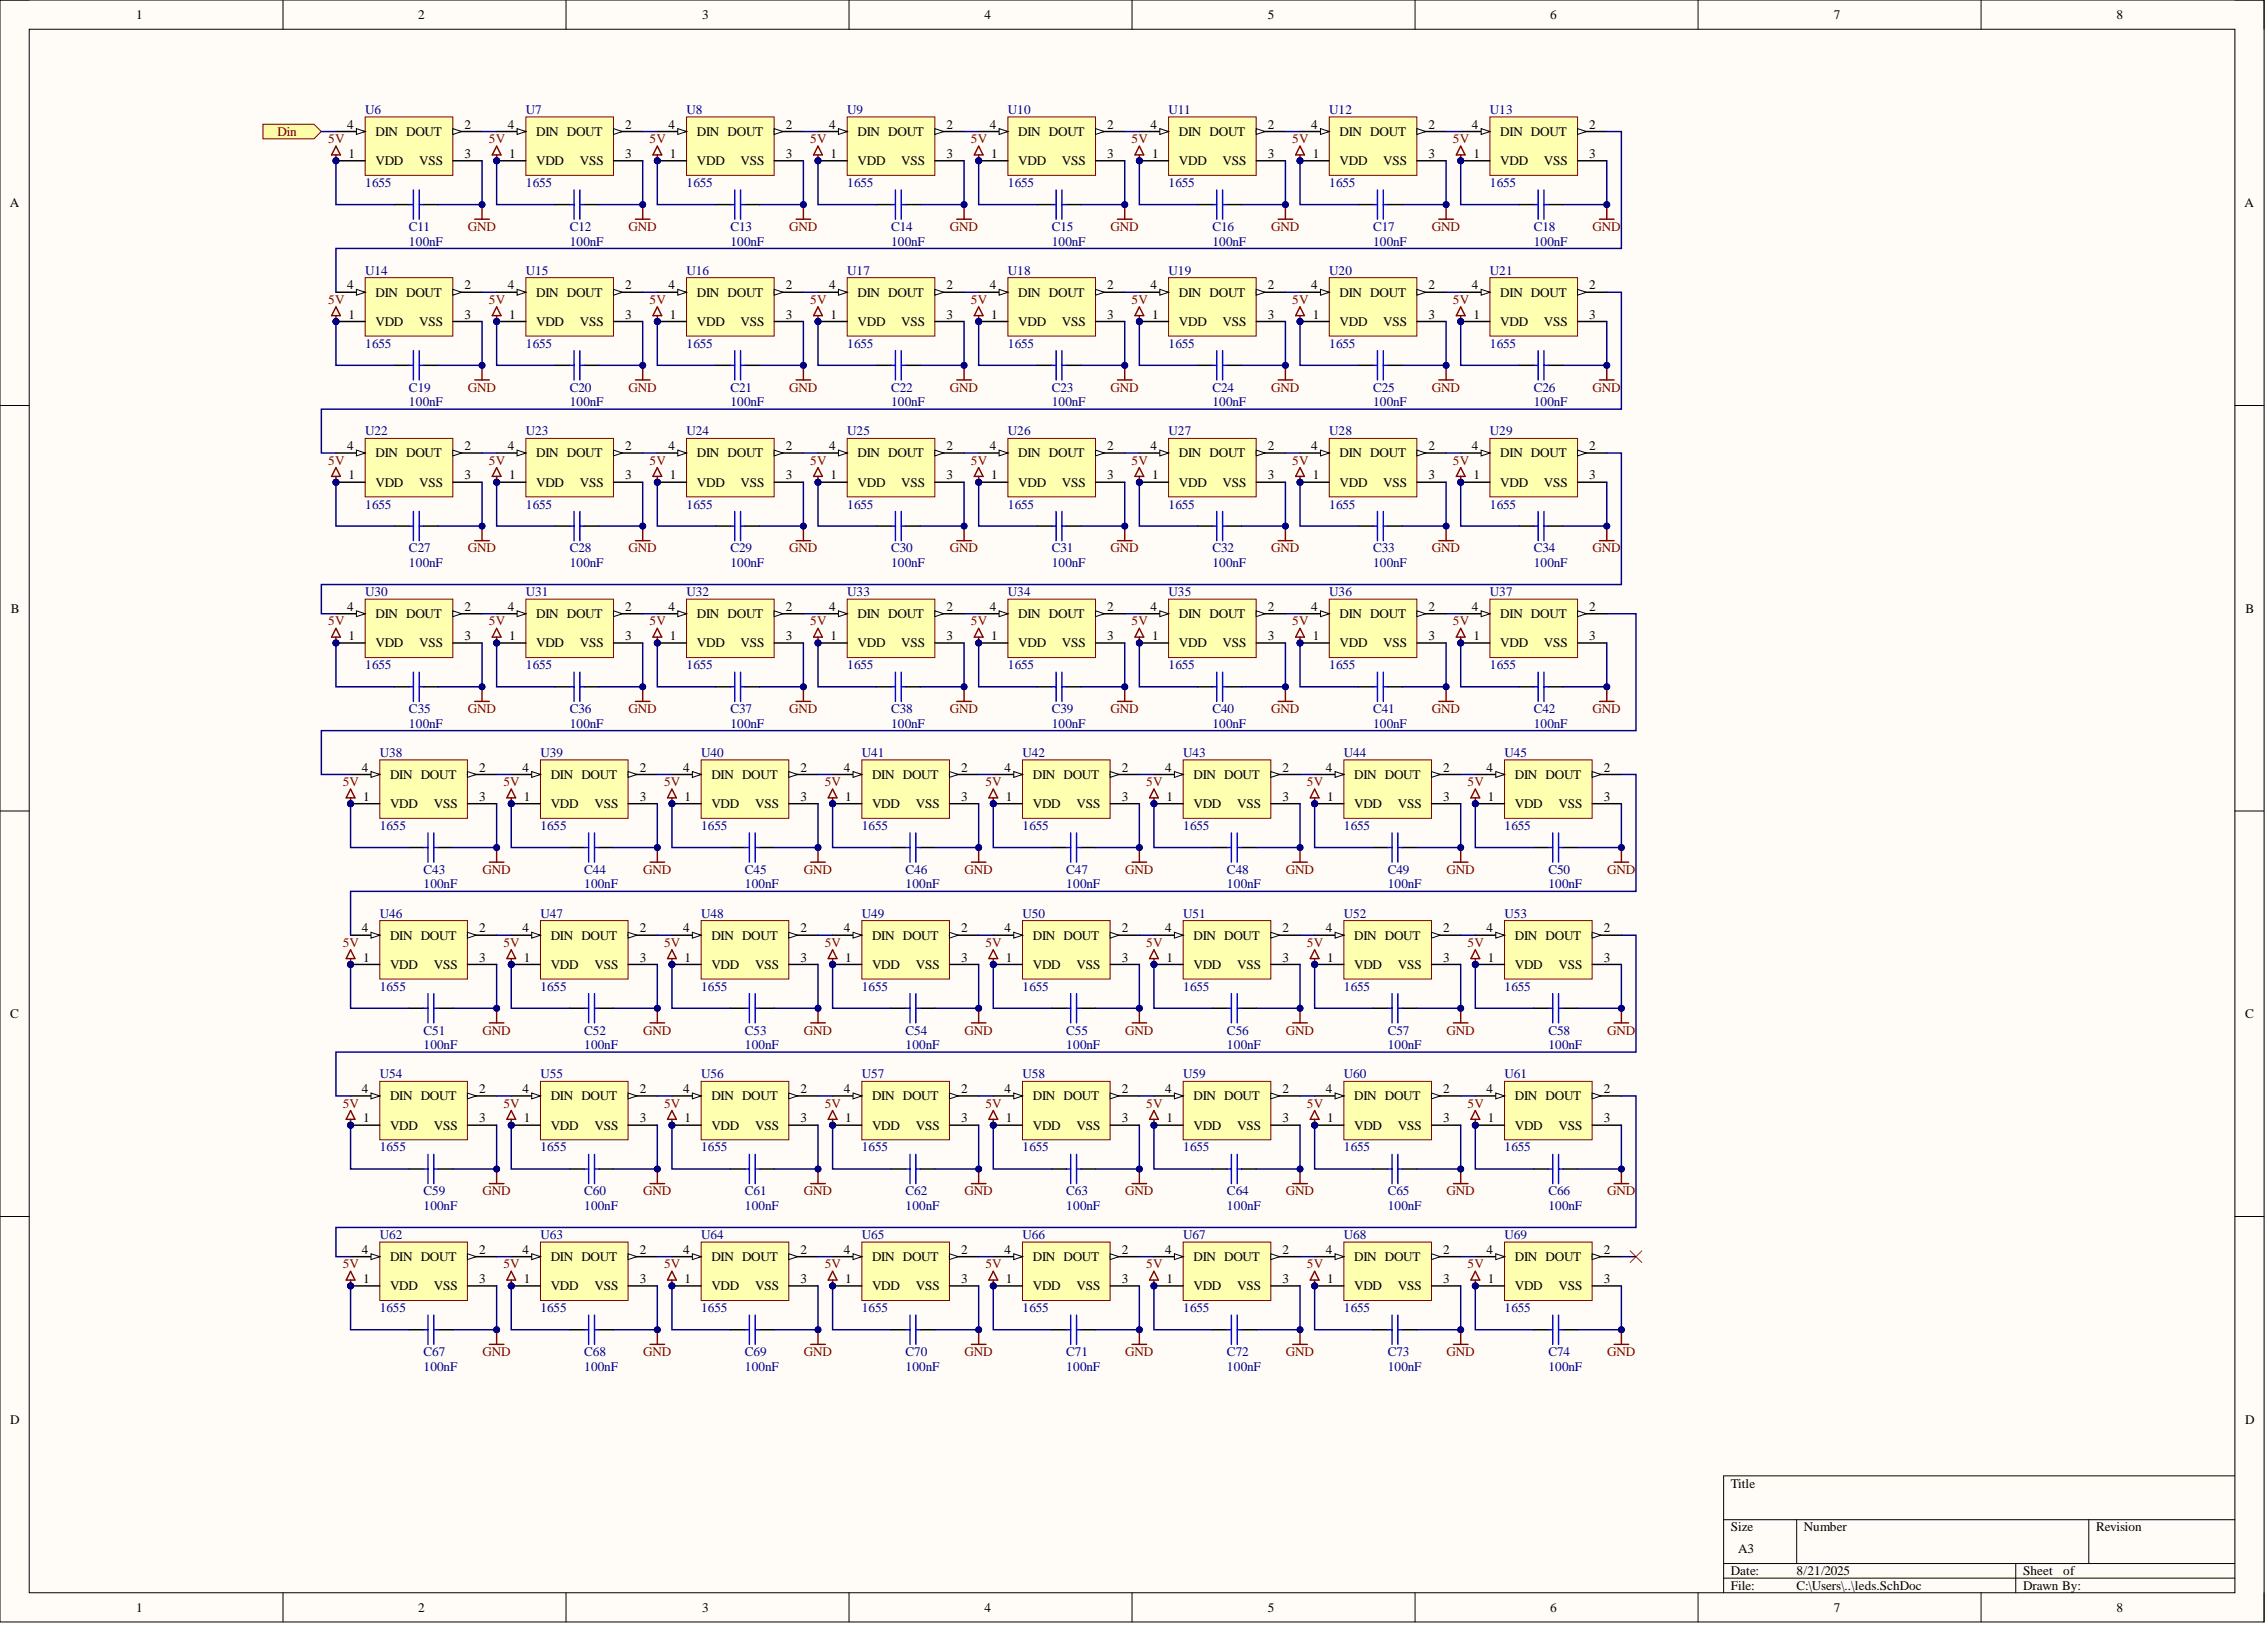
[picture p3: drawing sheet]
<svg xmlns="http://www.w3.org/2000/svg" width="393mm" height="282mm" viewBox="0 0 393 282" stroke-linecap="round" stroke-linejoin="round" font-family="sans-serif">
<defs><g id="words">
<g font-size="2.3">
<text x="23.7" y="3.3">1</text>
<text x="72.6" y="3.3">2</text>
<text x="121.8" y="3.3">3</text>
<text x="170.8" y="3.3">4</text>
<text x="220" y="3.3">5</text>
<text x="269" y="3.3">6</text>
<text x="318.2" y="3.3">7</text>
<text x="367.2" y="3.3">8</text>
<text x="60.2" y="22.3">4</text>
<text x="65.1" y="23.6">DIN DOUT</text>
<text x="80.6" y="22.3">2</text>
<text x="88.1" y="22.3">4</text>
<text x="93" y="23.6">DIN DOUT</text>
<text x="108.5" y="22.3">2</text>
<text x="116" y="22.3">4</text>
<text x="120.9" y="23.6">DIN DOUT</text>
<text x="136.4" y="22.3">2</text>
<text x="143.9" y="22.3">4</text>
<text x="148.8" y="23.6">DIN DOUT</text>
<text x="164.2" y="22.3">2</text>
<text x="171.8" y="22.3">4</text>
<text x="176.7" y="23.6">DIN DOUT</text>
<text x="192.1" y="22.3">2</text>
<text x="199.6" y="22.3">4</text>
<text x="204.5" y="23.6">DIN DOUT</text>
<text x="220" y="22.3">2</text>
<text x="227.5" y="22.3">4</text>
<text x="232.4" y="23.6">DIN DOUT</text>
<text x="247.9" y="22.3">2</text>
<text x="255.4" y="22.3">4</text>
<text x="260.3" y="23.6">DIN DOUT</text>
<text x="275.7" y="22.3">2</text>
<text x="60.5" y="27.4">1</text>
<text x="65.1" y="28.6">VDD</text>
<text x="72.7" y="28.6">VSS</text>
<text x="80.6" y="27.4">3</text>
<text x="88.4" y="27.4">1</text>
<text x="93" y="28.6">VDD</text>
<text x="100.6" y="28.6">VSS</text>
<text x="108.5" y="27.4">3</text>
<text x="116.2" y="27.4">1</text>
<text x="120.9" y="28.6">VDD</text>
<text x="128.5" y="28.6">VSS</text>
<text x="136.4" y="27.4">3</text>
<text x="144.1" y="27.4">1</text>
<text x="148.8" y="28.6">VDD</text>
<text x="156.4" y="28.6">VSS</text>
<text x="164.2" y="27.4">3</text>
<text x="172" y="27.4">1</text>
<text x="176.7" y="28.6">VDD</text>
<text x="184.3" y="28.6">VSS</text>
<text x="192.1" y="27.4">3</text>
<text x="199.9" y="27.4">1</text>
<text x="204.5" y="28.6">VDD</text>
<text x="212.1" y="28.6">VSS</text>
<text x="220" y="27.4">3</text>
<text x="227.8" y="27.4">1</text>
<text x="232.4" y="28.6">VDD</text>
<text x="240" y="28.6">VSS</text>
<text x="247.9" y="27.4">3</text>
<text x="255.6" y="27.4">1</text>
<text x="260.3" y="28.6">VDD</text>
<text x="267.9" y="28.6">VSS</text>
<text x="275.7" y="27.4">3</text>
<text x="1.7" y="35.9">A</text>
<text x="389.5" y="35.9">A</text>
<text x="60.2" y="50.2">4</text>
<text x="65.1" y="51.5">DIN DOUT</text>
<text x="80.6" y="50.2">2</text>
<text x="88.1" y="50.2">4</text>
<text x="93" y="51.5">DIN DOUT</text>
<text x="108.5" y="50.2">2</text>
<text x="116" y="50.2">4</text>
<text x="120.9" y="51.5">DIN DOUT</text>
<text x="136.4" y="50.2">2</text>
<text x="143.9" y="50.2">4</text>
<text x="148.8" y="51.5">DIN DOUT</text>
<text x="164.2" y="50.2">2</text>
<text x="171.8" y="50.2">4</text>
<text x="176.7" y="51.5">DIN DOUT</text>
<text x="192.1" y="50.2">2</text>
<text x="199.6" y="50.2">4</text>
<text x="204.5" y="51.5">DIN DOUT</text>
<text x="220" y="50.2">2</text>
<text x="227.5" y="50.2">4</text>
<text x="232.4" y="51.5">DIN DOUT</text>
<text x="247.9" y="50.2">2</text>
<text x="255.4" y="50.2">4</text>
<text x="260.3" y="51.5">DIN DOUT</text>
<text x="275.7" y="50.2">2</text>
<text x="60.5" y="55.3">1</text>
<text x="65.1" y="56.5">VDD</text>
<text x="72.7" y="56.5">VSS</text>
<text x="80.6" y="55.3">3</text>
<text x="88.4" y="55.3">1</text>
<text x="93" y="56.5">VDD</text>
<text x="100.6" y="56.5">VSS</text>
<text x="108.5" y="55.3">3</text>
<text x="116.2" y="55.3">1</text>
<text x="120.9" y="56.5">VDD</text>
<text x="128.5" y="56.5">VSS</text>
<text x="136.4" y="55.3">3</text>
<text x="144.1" y="55.3">1</text>
<text x="148.8" y="56.5">VDD</text>
<text x="156.4" y="56.5">VSS</text>
<text x="164.2" y="55.3">3</text>
<text x="172" y="55.3">1</text>
<text x="176.7" y="56.5">VDD</text>
<text x="184.3" y="56.5">VSS</text>
<text x="192.1" y="55.3">3</text>
<text x="199.9" y="55.3">1</text>
<text x="204.5" y="56.5">VDD</text>
<text x="212.1" y="56.5">VSS</text>
<text x="220" y="55.3">3</text>
<text x="227.8" y="55.3">1</text>
<text x="232.4" y="56.5">VDD</text>
<text x="240" y="56.5">VSS</text>
<text x="247.9" y="55.3">3</text>
<text x="255.6" y="55.3">1</text>
<text x="260.3" y="56.5">VDD</text>
<text x="267.9" y="56.5">VSS</text>
<text x="275.7" y="55.3">3</text>
<text x="60.2" y="78.1">4</text>
<text x="60.5" y="83.1">1</text>
<text x="65.1" y="79.3">DIN DOUT</text>
<text x="80.6" y="78.1">2</text>
<text x="80.6" y="83.1">3</text>
<text x="88.1" y="78.1">4</text>
<text x="88.4" y="83.1">1</text>
<text x="93" y="79.3">DIN DOUT</text>
<text x="108.5" y="78.1">2</text>
<text x="108.5" y="83.1">3</text>
<text x="116" y="78.1">4</text>
<text x="116.2" y="83.1">1</text>
<text x="120.9" y="79.3">DIN DOUT</text>
<text x="136.4" y="78.1">2</text>
<text x="136.4" y="83.1">3</text>
<text x="143.9" y="78.1">4</text>
<text x="144.1" y="83.1">1</text>
<text x="148.8" y="79.3">DIN DOUT</text>
<text x="164.2" y="78.1">2</text>
<text x="164.2" y="83.1">3</text>
<text x="171.8" y="78.1">4</text>
<text x="172" y="83.1">1</text>
<text x="176.7" y="79.3">DIN DOUT</text>
<text x="192.1" y="78.1">2</text>
<text x="192.1" y="83.1">3</text>
<text x="199.6" y="78.1">4</text>
<text x="199.9" y="83.1">1</text>
<text x="204.5" y="79.3">DIN DOUT</text>
<text x="220" y="78.1">2</text>
<text x="220" y="83.1">3</text>
<text x="227.5" y="78.1">4</text>
<text x="227.8" y="83.1">1</text>
<text x="232.4" y="79.3">DIN DOUT</text>
<text x="247.9" y="78.1">2</text>
<text x="247.9" y="83.1">3</text>
<text x="255.4" y="78.1">4</text>
<text x="255.6" y="83.1">1</text>
<text x="260.3" y="79.3">DIN DOUT</text>
<text x="275.7" y="78.1">2</text>
<text x="275.7" y="83.1">3</text>
<text x="65.1" y="84.4">VDD</text>
<text x="72.7" y="84.4">VSS</text>
<text x="93" y="84.4">VDD</text>
<text x="100.6" y="84.4">VSS</text>
<text x="120.9" y="84.4">VDD</text>
<text x="128.5" y="84.4">VSS</text>
<text x="148.8" y="84.4">VDD</text>
<text x="156.4" y="84.4">VSS</text>
<text x="176.7" y="84.4">VDD</text>
<text x="184.3" y="84.4">VSS</text>
<text x="204.5" y="84.4">VDD</text>
<text x="212.1" y="84.4">VSS</text>
<text x="232.4" y="84.4">VDD</text>
<text x="240" y="84.4">VSS</text>
<text x="260.3" y="84.4">VDD</text>
<text x="267.9" y="84.4">VSS</text>
<text x="1.9" y="106.3">B</text>
<text x="60.2" y="106">4</text>
<text x="65.1" y="107.2">DIN DOUT</text>
<text x="80.6" y="106">2</text>
<text x="88.1" y="106">4</text>
<text x="93" y="107.2">DIN DOUT</text>
<text x="108.5" y="106">2</text>
<text x="116" y="106">4</text>
<text x="120.9" y="107.2">DIN DOUT</text>
<text x="136.4" y="106">2</text>
<text x="143.9" y="106">4</text>
<text x="148.8" y="107.2">DIN DOUT</text>
<text x="164.2" y="106">2</text>
<text x="171.8" y="106">4</text>
<text x="176.7" y="107.2">DIN DOUT</text>
<text x="192.1" y="106">2</text>
<text x="199.6" y="106">4</text>
<text x="204.5" y="107.2">DIN DOUT</text>
<text x="220" y="106">2</text>
<text x="227.5" y="106">4</text>
<text x="232.4" y="107.2">DIN DOUT</text>
<text x="247.9" y="106">2</text>
<text x="255.4" y="106">4</text>
<text x="260.3" y="107.2">DIN DOUT</text>
<text x="275.7" y="106">2</text>
<text x="389.6" y="106.3">B</text>
<text x="60.5" y="111">1</text>
<text x="65.1" y="112.3">VDD</text>
<text x="72.7" y="112.3">VSS</text>
<text x="80.6" y="111">3</text>
<text x="88.4" y="111">1</text>
<text x="93" y="112.3">VDD</text>
<text x="100.6" y="112.3">VSS</text>
<text x="108.5" y="111">3</text>
<text x="116.2" y="111">1</text>
<text x="120.9" y="112.3">VDD</text>
<text x="128.5" y="112.3">VSS</text>
<text x="136.4" y="111">3</text>
<text x="144.1" y="111">1</text>
<text x="148.8" y="112.3">VDD</text>
<text x="156.4" y="112.3">VSS</text>
<text x="164.2" y="111">3</text>
<text x="172" y="111">1</text>
<text x="176.7" y="112.3">VDD</text>
<text x="184.3" y="112.3">VSS</text>
<text x="192.1" y="111">3</text>
<text x="199.9" y="111">1</text>
<text x="204.5" y="112.3">VDD</text>
<text x="212.1" y="112.3">VSS</text>
<text x="220" y="111">3</text>
<text x="227.8" y="111">1</text>
<text x="232.4" y="112.3">VDD</text>
<text x="240" y="112.3">VSS</text>
<text x="247.9" y="111">3</text>
<text x="255.6" y="111">1</text>
<text x="260.3" y="112.3">VDD</text>
<text x="267.9" y="112.3">VSS</text>
<text x="275.7" y="111">3</text>
<text x="62.8" y="133.8">4</text>
<text x="67.7" y="135.1">DIN DOUT</text>
<text x="83.1" y="133.8">2</text>
<text x="90.6" y="133.8">4</text>
<text x="95.5" y="135.1">DIN DOUT</text>
<text x="111" y="133.8">2</text>
<text x="118.5" y="133.8">4</text>
<text x="123.4" y="135.1">DIN DOUT</text>
<text x="138.9" y="133.8">2</text>
<text x="146.4" y="133.8">4</text>
<text x="151.3" y="135.1">DIN DOUT</text>
<text x="166.8" y="133.8">2</text>
<text x="174.3" y="133.8">4</text>
<text x="179.2" y="135.1">DIN DOUT</text>
<text x="194.6" y="133.8">2</text>
<text x="202.2" y="133.8">4</text>
<text x="207.1" y="135.1">DIN DOUT</text>
<text x="222.5" y="133.8">2</text>
<text x="230" y="133.8">4</text>
<text x="234.9" y="135.1">DIN DOUT</text>
<text x="250.4" y="133.8">2</text>
<text x="257.9" y="133.8">4</text>
<text x="262.8" y="135.1">DIN DOUT</text>
<text x="278.3" y="133.8">2</text>
<text x="63" y="138.9">1</text>
<text x="67.7" y="140.2">VDD</text>
<text x="75.3" y="140.2">VSS</text>
<text x="83.1" y="138.9">3</text>
<text x="90.9" y="138.9">1</text>
<text x="95.5" y="140.2">VDD</text>
<text x="103.2" y="140.2">VSS</text>
<text x="111" y="138.9">3</text>
<text x="118.8" y="138.9">1</text>
<text x="123.4" y="140.2">VDD</text>
<text x="131" y="140.2">VSS</text>
<text x="138.9" y="138.9">3</text>
<text x="146.7" y="138.9">1</text>
<text x="151.3" y="140.2">VDD</text>
<text x="158.9" y="140.2">VSS</text>
<text x="166.8" y="138.9">3</text>
<text x="174.5" y="138.9">1</text>
<text x="179.2" y="140.2">VDD</text>
<text x="186.8" y="140.2">VSS</text>
<text x="194.6" y="138.9">3</text>
<text x="202.4" y="138.9">1</text>
<text x="207.1" y="140.2">VDD</text>
<text x="214.7" y="140.2">VSS</text>
<text x="222.5" y="138.9">3</text>
<text x="230.3" y="138.9">1</text>
<text x="234.9" y="140.2">VDD</text>
<text x="242.5" y="140.2">VSS</text>
<text x="250.4" y="138.9">3</text>
<text x="258.2" y="138.9">1</text>
<text x="262.8" y="140.2">VDD</text>
<text x="270.4" y="140.2">VSS</text>
<text x="278.3" y="138.9">3</text>
<text x="62.8" y="161.7">4</text>
<text x="83.1" y="161.7">2</text>
<text x="90.6" y="161.7">4</text>
<text x="111" y="161.7">2</text>
<text x="118.5" y="161.7">4</text>
<text x="138.9" y="161.7">2</text>
<text x="146.4" y="161.7">4</text>
<text x="166.8" y="161.7">2</text>
<text x="174.3" y="161.7">4</text>
<text x="194.6" y="161.7">2</text>
<text x="202.2" y="161.7">4</text>
<text x="222.5" y="161.7">2</text>
<text x="230" y="161.7">4</text>
<text x="250.4" y="161.7">2</text>
<text x="257.9" y="161.7">4</text>
<text x="278.3" y="161.7">2</text>
<text x="63" y="166.8">1</text>
<text x="67.7" y="163">DIN DOUT</text>
<text x="83.1" y="166.8">3</text>
<text x="90.9" y="166.8">1</text>
<text x="95.5" y="163">DIN DOUT</text>
<text x="111" y="166.8">3</text>
<text x="118.8" y="166.8">1</text>
<text x="123.4" y="163">DIN DOUT</text>
<text x="138.9" y="166.8">3</text>
<text x="146.7" y="166.8">1</text>
<text x="151.3" y="163">DIN DOUT</text>
<text x="166.8" y="166.8">3</text>
<text x="174.5" y="166.8">1</text>
<text x="179.2" y="163">DIN DOUT</text>
<text x="194.6" y="166.8">3</text>
<text x="202.4" y="166.8">1</text>
<text x="207.1" y="163">DIN DOUT</text>
<text x="222.5" y="166.8">3</text>
<text x="230.3" y="166.8">1</text>
<text x="234.9" y="163">DIN DOUT</text>
<text x="250.4" y="166.8">3</text>
<text x="258.2" y="166.8">1</text>
<text x="262.8" y="163">DIN DOUT</text>
<text x="278.3" y="166.8">3</text>
<text x="67.7" y="168">VDD</text>
<text x="75.3" y="168">VSS</text>
<text x="95.5" y="168">VDD</text>
<text x="103.2" y="168">VSS</text>
<text x="123.4" y="168">VDD</text>
<text x="131" y="168">VSS</text>
<text x="151.3" y="168">VDD</text>
<text x="158.9" y="168">VSS</text>
<text x="179.2" y="168">VDD</text>
<text x="186.8" y="168">VSS</text>
<text x="207.1" y="168">VDD</text>
<text x="214.7" y="168">VSS</text>
<text x="234.9" y="168">VDD</text>
<text x="242.5" y="168">VSS</text>
<text x="262.8" y="168">VDD</text>
<text x="270.4" y="168">VSS</text>
<text x="1.8" y="176.6">C</text>
<text x="389.5" y="176.6">C</text>
<text x="62.8" y="189.6">4</text>
<text x="67.7" y="190.9">DIN DOUT</text>
<text x="83.1" y="189.6">2</text>
<text x="90.6" y="189.6">4</text>
<text x="95.5" y="190.9">DIN DOUT</text>
<text x="111" y="189.6">2</text>
<text x="118.5" y="189.6">4</text>
<text x="123.4" y="190.9">DIN DOUT</text>
<text x="138.9" y="189.6">2</text>
<text x="146.4" y="189.6">4</text>
<text x="151.3" y="190.9">DIN DOUT</text>
<text x="166.8" y="189.6">2</text>
<text x="174.3" y="189.6">4</text>
<text x="179.2" y="190.9">DIN DOUT</text>
<text x="194.6" y="189.6">2</text>
<text x="202.2" y="189.6">4</text>
<text x="207.1" y="190.9">DIN DOUT</text>
<text x="222.5" y="189.6">2</text>
<text x="230" y="189.6">4</text>
<text x="234.9" y="190.9">DIN DOUT</text>
<text x="250.4" y="189.6">2</text>
<text x="257.9" y="189.6">4</text>
<text x="262.8" y="190.9">DIN DOUT</text>
<text x="278.3" y="189.6">2</text>
<text x="63" y="194.7">1</text>
<text x="67.7" y="195.9">VDD</text>
<text x="75.3" y="195.9">VSS</text>
<text x="83.1" y="194.7">3</text>
<text x="90.9" y="194.7">1</text>
<text x="95.5" y="195.9">VDD</text>
<text x="103.2" y="195.9">VSS</text>
<text x="111" y="194.7">3</text>
<text x="118.8" y="194.7">1</text>
<text x="123.4" y="195.9">VDD</text>
<text x="131" y="195.9">VSS</text>
<text x="138.9" y="194.7">3</text>
<text x="146.7" y="194.7">1</text>
<text x="151.3" y="195.9">VDD</text>
<text x="158.9" y="195.9">VSS</text>
<text x="166.8" y="194.7">3</text>
<text x="174.5" y="194.7">1</text>
<text x="179.2" y="195.9">VDD</text>
<text x="186.8" y="195.9">VSS</text>
<text x="194.6" y="194.7">3</text>
<text x="202.4" y="194.7">1</text>
<text x="207.1" y="195.9">VDD</text>
<text x="214.7" y="195.9">VSS</text>
<text x="222.5" y="194.7">3</text>
<text x="230.3" y="194.7">1</text>
<text x="234.9" y="195.9">VDD</text>
<text x="242.5" y="195.9">VSS</text>
<text x="250.4" y="194.7">3</text>
<text x="258.2" y="194.7">1</text>
<text x="262.8" y="195.9">VDD</text>
<text x="270.4" y="195.9">VSS</text>
<text x="278.3" y="194.7">3</text>
<text x="62.8" y="217.5">4</text>
<text x="67.7" y="218.7">DIN DOUT</text>
<text x="83.1" y="217.5">2</text>
<text x="90.6" y="217.5">4</text>
<text x="95.5" y="218.7">DIN DOUT</text>
<text x="111" y="217.5">2</text>
<text x="118.5" y="217.5">4</text>
<text x="123.4" y="218.7">DIN DOUT</text>
<text x="138.9" y="217.5">2</text>
<text x="146.4" y="217.5">4</text>
<text x="151.3" y="218.7">DIN DOUT</text>
<text x="166.8" y="217.5">2</text>
<text x="174.3" y="217.5">4</text>
<text x="179.2" y="218.7">DIN DOUT</text>
<text x="194.6" y="217.5">2</text>
<text x="202.2" y="217.5">4</text>
<text x="207.1" y="218.7">DIN DOUT</text>
<text x="222.5" y="217.5">2</text>
<text x="230" y="217.5">4</text>
<text x="234.9" y="218.7">DIN DOUT</text>
<text x="250.4" y="217.5">2</text>
<text x="257.9" y="217.5">4</text>
<text x="262.8" y="218.7">DIN DOUT</text>
<text x="278.3" y="217.5">2</text>
<text x="63" y="222.5">1</text>
<text x="67.7" y="223.8">VDD</text>
<text x="75.3" y="223.8">VSS</text>
<text x="83.1" y="222.5">3</text>
<text x="90.9" y="222.5">1</text>
<text x="95.5" y="223.8">VDD</text>
<text x="103.2" y="223.8">VSS</text>
<text x="111" y="222.5">3</text>
<text x="118.8" y="222.5">1</text>
<text x="123.4" y="223.8">VDD</text>
<text x="131" y="223.8">VSS</text>
<text x="138.9" y="222.5">3</text>
<text x="146.7" y="222.5">1</text>
<text x="151.3" y="223.8">VDD</text>
<text x="158.9" y="223.8">VSS</text>
<text x="166.8" y="222.5">3</text>
<text x="174.5" y="222.5">1</text>
<text x="179.2" y="223.8">VDD</text>
<text x="186.8" y="223.8">VSS</text>
<text x="194.6" y="222.5">3</text>
<text x="202.4" y="222.5">1</text>
<text x="207.1" y="223.8">VDD</text>
<text x="214.7" y="223.8">VSS</text>
<text x="222.5" y="222.5">3</text>
<text x="230.3" y="222.5">1</text>
<text x="234.9" y="223.8">VDD</text>
<text x="242.5" y="223.8">VSS</text>
<text x="250.4" y="222.5">3</text>
<text x="258.2" y="222.5">1</text>
<text x="262.8" y="223.8">VDD</text>
<text x="270.4" y="223.8">VSS</text>
<text x="278.3" y="222.5">3</text>
<text x="1.8" y="247">D</text>
<text x="389.5" y="247">D</text>
<text x="300.3" y="258">Title</text>
<text x="300.3" y="265.6">Size</text>
<text x="301.6" y="269.4">A3</text>
<text x="313" y="265.6">Number</text>
<text x="363.7" y="265.6">Revision</text>
<text x="300.3" y="273.2">Date:</text>
<text x="300.3" y="275.8">File:</text>
<text x="311.7" y="273.2">8/21/2025</text>
<text x="311.7" y="275.8">C:\Users\..\leds.SchDoc</text>
<text x="351" y="273.2">Sheet</text>
<text x="351" y="275.8">Drawn By:</text>
<text x="358" y="273.2">of</text>
<text x="23.7" y="279.6">1</text>
<text x="72.6" y="279.6">2</text>
<text x="121.8" y="279.6">3</text>
<text x="170.8" y="279.6">4</text>
<text x="220" y="279.6">5</text>
<text x="269" y="279.6">6</text>
<text x="318.2" y="279.6">7</text>
<text x="367.2" y="279.6">8</text>
</g>
<g font-size="2.3" fill="#800000">
<text x="48.2" y="23.6">Din</text>
<text x="56.9" y="24.8">5V</text>
<text x="84.8" y="24.8">5V</text>
<text x="112.7" y="24.8">5V</text>
<text x="140.6" y="24.8">5V</text>
<text x="168.5" y="24.8">5V</text>
<text x="196.3" y="24.8">5V</text>
<text x="224.2" y="24.8">5V</text>
<text x="252.1" y="24.8">5V</text>
<text x="81.2" y="40.1">GND</text>
<text x="109.1" y="40.1">GND</text>
<text x="136.9" y="40.1">GND</text>
<text x="164.8" y="40.1">GND</text>
<text x="192.7" y="40.1">GND</text>
<text x="220.6" y="40.1">GND</text>
<text x="248.5" y="40.1">GND</text>
<text x="276.3" y="40.1">GND</text>
<text x="56.9" y="52.7">5V</text>
<text x="84.8" y="52.7">5V</text>
<text x="112.7" y="52.7">5V</text>
<text x="140.6" y="52.7">5V</text>
<text x="168.5" y="52.7">5V</text>
<text x="196.3" y="52.7">5V</text>
<text x="224.2" y="52.7">5V</text>
<text x="252.1" y="52.7">5V</text>
<text x="81.2" y="67.9">GND</text>
<text x="109.1" y="67.9">GND</text>
<text x="136.9" y="67.9">GND</text>
<text x="164.8" y="67.9">GND</text>
<text x="192.7" y="67.9">GND</text>
<text x="220.6" y="67.9">GND</text>
<text x="248.5" y="67.9">GND</text>
<text x="276.3" y="67.9">GND</text>
<text x="56.9" y="80.6">5V</text>
<text x="84.8" y="80.6">5V</text>
<text x="112.7" y="80.6">5V</text>
<text x="140.6" y="80.6">5V</text>
<text x="168.5" y="80.6">5V</text>
<text x="196.3" y="80.6">5V</text>
<text x="224.2" y="80.6">5V</text>
<text x="252.1" y="80.6">5V</text>
<text x="81.2" y="95.8">GND</text>
<text x="109.1" y="95.8">GND</text>
<text x="136.9" y="95.8">GND</text>
<text x="164.8" y="95.8">GND</text>
<text x="192.7" y="95.8">GND</text>
<text x="220.6" y="95.8">GND</text>
<text x="248.5" y="95.8">GND</text>
<text x="276.3" y="95.8">GND</text>
<text x="56.9" y="108.5">5V</text>
<text x="84.8" y="108.5">5V</text>
<text x="112.7" y="108.5">5V</text>
<text x="140.6" y="108.5">5V</text>
<text x="168.5" y="108.5">5V</text>
<text x="196.3" y="108.5">5V</text>
<text x="224.2" y="108.5">5V</text>
<text x="252.1" y="108.5">5V</text>
<text x="81.2" y="123.7">GND</text>
<text x="109.1" y="123.7">GND</text>
<text x="136.9" y="123.7">GND</text>
<text x="164.8" y="123.7">GND</text>
<text x="192.7" y="123.7">GND</text>
<text x="220.6" y="123.7">GND</text>
<text x="248.5" y="123.7">GND</text>
<text x="276.3" y="123.7">GND</text>
<text x="59.5" y="136.4">5V</text>
<text x="87.4" y="136.4">5V</text>
<text x="115.2" y="136.4">5V</text>
<text x="143.1" y="136.4">5V</text>
<text x="171" y="136.4">5V</text>
<text x="198.9" y="136.4">5V</text>
<text x="226.8" y="136.4">5V</text>
<text x="254.6" y="136.4">5V</text>
<text x="83.7" y="151.6">GND</text>
<text x="111.6" y="151.6">GND</text>
<text x="139.5" y="151.6">GND</text>
<text x="167.4" y="151.6">GND</text>
<text x="195.2" y="151.6">GND</text>
<text x="223.1" y="151.6">GND</text>
<text x="251" y="151.6">GND</text>
<text x="278.9" y="151.6">GND</text>
<text x="59.5" y="164.2">5V</text>
<text x="87.4" y="164.2">5V</text>
<text x="115.2" y="164.2">5V</text>
<text x="143.1" y="164.2">5V</text>
<text x="171" y="164.2">5V</text>
<text x="198.9" y="164.2">5V</text>
<text x="226.8" y="164.2">5V</text>
<text x="254.6" y="164.2">5V</text>
<text x="83.7" y="179.5">GND</text>
<text x="111.6" y="179.5">GND</text>
<text x="139.5" y="179.5">GND</text>
<text x="167.4" y="179.5">GND</text>
<text x="195.2" y="179.5">GND</text>
<text x="223.1" y="179.5">GND</text>
<text x="251" y="179.5">GND</text>
<text x="278.9" y="179.5">GND</text>
<text x="59.5" y="192.1">5V</text>
<text x="87.4" y="192.1">5V</text>
<text x="115.2" y="192.1">5V</text>
<text x="143.1" y="192.1">5V</text>
<text x="171" y="192.1">5V</text>
<text x="198.9" y="192.1">5V</text>
<text x="226.8" y="192.1">5V</text>
<text x="254.6" y="192.1">5V</text>
<text x="83.7" y="207.3">GND</text>
<text x="111.6" y="207.3">GND</text>
<text x="139.5" y="207.3">GND</text>
<text x="167.4" y="207.3">GND</text>
<text x="195.2" y="207.3">GND</text>
<text x="223.1" y="207.3">GND</text>
<text x="251" y="207.3">GND</text>
<text x="278.9" y="207.3">GND</text>
<text x="59.5" y="220">5V</text>
<text x="87.4" y="220">5V</text>
<text x="115.2" y="220">5V</text>
<text x="143.1" y="220">5V</text>
<text x="171" y="220">5V</text>
<text x="198.9" y="220">5V</text>
<text x="226.8" y="220">5V</text>
<text x="254.6" y="220">5V</text>
<text x="83.7" y="235.2">GND</text>
<text x="111.6" y="235.2">GND</text>
<text x="139.5" y="235.2">GND</text>
<text x="167.4" y="235.2">GND</text>
<text x="195.2" y="235.2">GND</text>
<text x="223.1" y="235.2">GND</text>
<text x="251" y="235.2">GND</text>
<text x="278.9" y="235.2">GND</text>
</g>
<g font-size="2.3" fill="#000080">
<text x="63.4" y="19.8">U6</text>
<text x="91.2" y="19.8">U7</text>
<text x="119.1" y="19.8">U8</text>
<text x="147" y="19.8">U9</text>
<text x="174.9" y="19.8">U10</text>
<text x="202.8" y="19.8">U11</text>
<text x="230.6" y="19.8">U12</text>
<text x="258.5" y="19.8">U13</text>
<text x="63.4" y="32.4">1655</text>
<text x="91.2" y="32.4">1655</text>
<text x="119.1" y="32.4">1655</text>
<text x="147" y="32.4">1655</text>
<text x="174.9" y="32.4">1655</text>
<text x="202.8" y="32.4">1655</text>
<text x="230.6" y="32.4">1655</text>
<text x="258.5" y="32.4">1655</text>
<text x="71" y="40.1">C11</text>
<text x="98.8" y="40.1">C12</text>
<text x="126.7" y="40.1">C13</text>
<text x="154.6" y="40.1">C14</text>
<text x="182.5" y="40.1">C15</text>
<text x="210.4" y="40.1">C16</text>
<text x="238.2" y="40.1">C17</text>
<text x="266.1" y="40.1">C18</text>
<text x="63.4" y="47.7">U14</text>
<text x="71" y="42.6">100nF</text>
<text x="91.2" y="47.7">U15</text>
<text x="98.8" y="42.6">100nF</text>
<text x="119.1" y="47.7">U16</text>
<text x="126.7" y="42.6">100nF</text>
<text x="147" y="47.7">U17</text>
<text x="154.6" y="42.6">100nF</text>
<text x="174.9" y="47.7">U18</text>
<text x="182.5" y="42.6">100nF</text>
<text x="202.8" y="47.7">U19</text>
<text x="210.4" y="42.6">100nF</text>
<text x="230.6" y="47.7">U20</text>
<text x="238.2" y="42.6">100nF</text>
<text x="258.5" y="47.7">U21</text>
<text x="266.1" y="42.6">100nF</text>
<text x="63.4" y="60.3">1655</text>
<text x="91.2" y="60.3">1655</text>
<text x="119.1" y="60.3">1655</text>
<text x="147" y="60.3">1655</text>
<text x="174.9" y="60.3">1655</text>
<text x="202.8" y="60.3">1655</text>
<text x="230.6" y="60.3">1655</text>
<text x="258.5" y="60.3">1655</text>
<text x="71" y="67.9">C19</text>
<text x="71" y="70.5">100nF</text>
<text x="98.8" y="67.9">C20</text>
<text x="98.8" y="70.5">100nF</text>
<text x="126.7" y="67.9">C21</text>
<text x="126.7" y="70.5">100nF</text>
<text x="154.6" y="67.9">C22</text>
<text x="154.6" y="70.5">100nF</text>
<text x="182.5" y="67.9">C23</text>
<text x="182.5" y="70.5">100nF</text>
<text x="210.4" y="67.9">C24</text>
<text x="210.4" y="70.5">100nF</text>
<text x="238.2" y="67.9">C25</text>
<text x="238.2" y="70.5">100nF</text>
<text x="266.1" y="67.9">C26</text>
<text x="266.1" y="70.5">100nF</text>
<text x="63.4" y="75.5">U22</text>
<text x="91.2" y="75.5">U23</text>
<text x="119.1" y="75.5">U24</text>
<text x="147" y="75.5">U25</text>
<text x="174.9" y="75.5">U26</text>
<text x="202.8" y="75.5">U27</text>
<text x="230.6" y="75.5">U28</text>
<text x="258.5" y="75.5">U29</text>
<text x="63.4" y="88.2">1655</text>
<text x="91.2" y="88.2">1655</text>
<text x="119.1" y="88.2">1655</text>
<text x="147" y="88.2">1655</text>
<text x="174.9" y="88.2">1655</text>
<text x="202.8" y="88.2">1655</text>
<text x="230.6" y="88.2">1655</text>
<text x="258.5" y="88.2">1655</text>
<text x="71" y="95.8">C27</text>
<text x="98.8" y="95.8">C28</text>
<text x="126.7" y="95.8">C29</text>
<text x="154.6" y="95.8">C30</text>
<text x="182.5" y="95.8">C31</text>
<text x="210.4" y="95.8">C32</text>
<text x="238.2" y="95.8">C33</text>
<text x="266.1" y="95.8">C34</text>
<text x="71" y="98.3">100nF</text>
<text x="98.8" y="98.3">100nF</text>
<text x="126.7" y="98.3">100nF</text>
<text x="154.6" y="98.3">100nF</text>
<text x="182.5" y="98.3">100nF</text>
<text x="210.4" y="98.3">100nF</text>
<text x="238.2" y="98.3">100nF</text>
<text x="266.1" y="98.3">100nF</text>
<text x="63.4" y="103.4">U30</text>
<text x="91.2" y="103.4">U31</text>
<text x="119.1" y="103.4">U32</text>
<text x="147" y="103.4">U33</text>
<text x="174.9" y="103.4">U34</text>
<text x="202.8" y="103.4">U35</text>
<text x="230.6" y="103.4">U36</text>
<text x="258.5" y="103.4">U37</text>
<text x="63.4" y="116.1">1655</text>
<text x="91.2" y="116.1">1655</text>
<text x="119.1" y="116.1">1655</text>
<text x="147" y="116.1">1655</text>
<text x="174.9" y="116.1">1655</text>
<text x="202.8" y="116.1">1655</text>
<text x="230.6" y="116.1">1655</text>
<text x="258.5" y="116.1">1655</text>
<text x="71" y="123.7">C35</text>
<text x="98.8" y="123.7">C36</text>
<text x="126.7" y="123.7">C37</text>
<text x="154.6" y="123.7">C38</text>
<text x="182.5" y="123.7">C39</text>
<text x="210.4" y="123.7">C40</text>
<text x="238.2" y="123.7">C41</text>
<text x="266.1" y="123.7">C42</text>
<text x="65.9" y="131.3">U38</text>
<text x="71" y="126.2">100nF</text>
<text x="93.8" y="131.3">U39</text>
<text x="98.8" y="126.2">100nF</text>
<text x="121.7" y="131.3">U40</text>
<text x="126.7" y="126.2">100nF</text>
<text x="149.5" y="131.3">U41</text>
<text x="154.6" y="126.2">100nF</text>
<text x="177.4" y="131.3">U42</text>
<text x="182.5" y="126.2">100nF</text>
<text x="205.3" y="131.3">U43</text>
<text x="210.4" y="126.2">100nF</text>
<text x="233.2" y="131.3">U44</text>
<text x="238.2" y="126.2">100nF</text>
<text x="261.1" y="131.3">U45</text>
<text x="266.1" y="126.2">100nF</text>
<text x="65.9" y="144">1655</text>
<text x="93.8" y="144">1655</text>
<text x="121.7" y="144">1655</text>
<text x="149.5" y="144">1655</text>
<text x="177.4" y="144">1655</text>
<text x="205.3" y="144">1655</text>
<text x="233.2" y="144">1655</text>
<text x="261.1" y="144">1655</text>
<text x="73.5" y="151.6">C43</text>
<text x="73.5" y="154.1">100nF</text>
<text x="101.4" y="151.6">C44</text>
<text x="101.4" y="154.1">100nF</text>
<text x="129.3" y="151.6">C45</text>
<text x="129.3" y="154.1">100nF</text>
<text x="157.1" y="151.6">C46</text>
<text x="157.1" y="154.1">100nF</text>
<text x="185" y="151.6">C47</text>
<text x="185" y="154.1">100nF</text>
<text x="212.9" y="151.6">C48</text>
<text x="212.9" y="154.1">100nF</text>
<text x="240.8" y="151.6">C49</text>
<text x="240.8" y="154.1">100nF</text>
<text x="268.7" y="151.6">C50</text>
<text x="268.7" y="154.1">100nF</text>
<text x="65.9" y="159.2">U46</text>
<text x="93.8" y="159.2">U47</text>
<text x="121.7" y="159.2">U48</text>
<text x="149.5" y="159.2">U49</text>
<text x="177.4" y="159.2">U50</text>
<text x="205.3" y="159.2">U51</text>
<text x="233.2" y="159.2">U52</text>
<text x="261.1" y="159.2">U53</text>
<text x="65.9" y="171.9">1655</text>
<text x="93.8" y="171.9">1655</text>
<text x="121.7" y="171.9">1655</text>
<text x="149.5" y="171.9">1655</text>
<text x="177.4" y="171.9">1655</text>
<text x="205.3" y="171.9">1655</text>
<text x="233.2" y="171.9">1655</text>
<text x="261.1" y="171.9">1655</text>
<text x="73.5" y="179.5">C51</text>
<text x="101.4" y="179.5">C52</text>
<text x="129.3" y="179.5">C53</text>
<text x="157.1" y="179.5">C54</text>
<text x="185" y="179.5">C55</text>
<text x="212.9" y="179.5">C56</text>
<text x="240.8" y="179.5">C57</text>
<text x="268.7" y="179.5">C58</text>
<text x="73.5" y="182">100nF</text>
<text x="101.4" y="182">100nF</text>
<text x="129.3" y="182">100nF</text>
<text x="157.1" y="182">100nF</text>
<text x="185" y="182">100nF</text>
<text x="212.9" y="182">100nF</text>
<text x="240.8" y="182">100nF</text>
<text x="268.7" y="182">100nF</text>
<text x="65.9" y="187.1">U54</text>
<text x="93.8" y="187.1">U55</text>
<text x="121.7" y="187.1">U56</text>
<text x="149.5" y="187.1">U57</text>
<text x="177.4" y="187.1">U58</text>
<text x="205.3" y="187.1">U59</text>
<text x="233.2" y="187.1">U60</text>
<text x="261.1" y="187.1">U61</text>
<text x="65.9" y="199.7">1655</text>
<text x="93.8" y="199.7">1655</text>
<text x="121.7" y="199.7">1655</text>
<text x="149.5" y="199.7">1655</text>
<text x="177.4" y="199.7">1655</text>
<text x="205.3" y="199.7">1655</text>
<text x="233.2" y="199.7">1655</text>
<text x="261.1" y="199.7">1655</text>
<text x="73.5" y="207.3">C59</text>
<text x="73.5" y="209.9">100nF</text>
<text x="101.4" y="207.3">C60</text>
<text x="101.4" y="209.9">100nF</text>
<text x="129.3" y="207.3">C61</text>
<text x="129.3" y="209.9">100nF</text>
<text x="157.1" y="207.3">C62</text>
<text x="157.1" y="209.9">100nF</text>
<text x="185" y="207.3">C63</text>
<text x="185" y="209.9">100nF</text>
<text x="212.9" y="207.3">C64</text>
<text x="212.9" y="209.9">100nF</text>
<text x="240.8" y="207.3">C65</text>
<text x="240.8" y="209.9">100nF</text>
<text x="268.7" y="207.3">C66</text>
<text x="268.7" y="209.9">100nF</text>
<text x="65.9" y="214.9">U62</text>
<text x="93.8" y="214.9">U63</text>
<text x="121.7" y="214.9">U64</text>
<text x="149.5" y="214.9">U65</text>
<text x="177.4" y="214.9">U66</text>
<text x="205.3" y="214.9">U67</text>
<text x="233.2" y="214.9">U68</text>
<text x="261.1" y="214.9">U69</text>
<text x="65.9" y="227.6">1655</text>
<text x="93.8" y="227.6">1655</text>
<text x="121.7" y="227.6">1655</text>
<text x="149.5" y="227.6">1655</text>
<text x="177.4" y="227.6">1655</text>
<text x="205.3" y="227.6">1655</text>
<text x="233.2" y="227.6">1655</text>
<text x="261.1" y="227.6">1655</text>
<text x="73.5" y="235.2">C67</text>
<text x="73.5" y="237.8">100nF</text>
<text x="101.4" y="235.2">C68</text>
<text x="101.4" y="237.8">100nF</text>
<text x="129.3" y="235.2">C69</text>
<text x="129.3" y="237.8">100nF</text>
<text x="157.1" y="235.2">C70</text>
<text x="157.1" y="237.8">100nF</text>
<text x="185" y="235.2">C71</text>
<text x="185" y="237.8">100nF</text>
<text x="212.9" y="235.2">C72</text>
<text x="212.9" y="237.8">100nF</text>
<text x="240.8" y="235.2">C73</text>
<text x="240.8" y="237.8">100nF</text>
<text x="268.7" y="235.2">C74</text>
<text x="268.7" y="237.8">100nF</text>
</g>
</g></defs>
<path d="M0 0h392.8v281.3h-392.8z" fill-rule="evenodd" fill="#fffcf8"/>
<path d="M0 0h392.8v281.3h-392.8z" fill="none" stroke="#000" stroke-width=".17"/>
<path d="M5.1 5.1h382.7v271.2h-382.7z" fill-rule="evenodd" fill="#fffcf8"/>
<g fill="none" stroke="#000" stroke-width=".17">
<path d="M0 0h5.1M5.1 5.1h382.7v271.2h-382.7zM49.1 0v5.1M98.2 0v5.1M147.3 0v5.1M196.4 0v5.1M245.5 0v5.1M294.6 0v5.1M343.7 0v5.1M387.8 0h5v5.1M0 70.3h5.1M387.8 70.3h5"/>
<path d="M0 140.7h5.1M387.8 140.7h5M0 211h5.1M387.8 211h5M387.8 256h-88.7v20.3M49.1 276.3v5M98.2 276.3v5M147.3 276.3v5M196.4 276.3v5M245.5 276.3v5M294.6 276.3v5M299.1 263.6h88.7"/>
<path d="M299.1 271.2h88.7M299.1 273.7h88.7M311.7 263.6v7.6M343.7 276.3v5M349.8 271.2v5.1M362.4 263.6v7.6M392.8 276.3v5"/>
</g>
<circle cx="58.3" cy="27.9" r=".51" fill="#000080"/>
<circle cx="58.3" cy="27.9" r=".51" fill="none" stroke="#000080" stroke-width=".17"/>
<path d="M63.4 20.3h15.2v10.1h-15.2z" fill-rule="evenodd" fill="#ffffb0"/>
<path d="M63.4 20.3h15.2v10.1h-15.2z" fill="none" stroke="#800000" stroke-width=".17"/>
<path d="M58.3 27.9h5.1" fill="none" stroke="#000" stroke-width=".25"/>
<circle cx="58.3" cy="27.9" r=".51" fill="#000080"/>
<circle cx="58.3" cy="27.9" r=".51" fill="none" stroke="#000080" stroke-width=".17"/>
<path d="M78.6 22.8h5" fill="none" stroke="#000" stroke-width=".25"/>
<path d="M78.6 22.3l1.5 .5-1.5 .5z" fill="#f8fcff"/>
<path d="M78.6 22.3l1.5 .5-1.5 .5z" fill="none" stroke="#000" stroke-width=".17"/>
<path d="M58.3 22.8h5.1M78.6 27.9h5" fill="none" stroke="#000" stroke-width=".25"/>
<path d="M61.8 22.3l1.6 .5-1.6 .5z" fill="#f8fcff"/>
<path d="M61.8 22.3l1.6 .5-1.6 .5z" fill="none" stroke="#000" stroke-width=".17"/>
<path d="M68.4 35.5h2.6M73.5 35.5h2.5" fill="none" stroke="#000" stroke-width=".25"/>
<path d="M71 35.5h.7M71.7 33v5M72.7 33v5M72.7 35.5h.8" fill="none" stroke="#000bff" stroke-width=".25"/>
<circle cx="86.2" cy="27.9" r=".51" fill="#000080"/>
<circle cx="86.2" cy="27.9" r=".51" fill="none" stroke="#000080" stroke-width=".17"/>
<path d="M91.2 20.3h15.2v10.1h-15.2z" fill-rule="evenodd" fill="#ffffb0"/>
<path d="M91.2 20.3h15.2v10.1h-15.2z" fill="none" stroke="#800000" stroke-width=".17"/>
<path d="M86.2 27.9h5" fill="none" stroke="#000" stroke-width=".25"/>
<circle cx="86.2" cy="27.9" r=".51" fill="#000080"/>
<circle cx="86.2" cy="27.9" r=".51" fill="none" stroke="#000080" stroke-width=".17"/>
<path d="M106.4 22.8h5.1" fill="none" stroke="#000" stroke-width=".25"/>
<path d="M106.4 22.3l1.6 .5-1.6 .5z" fill="#f8fcff"/>
<path d="M106.4 22.3l1.6 .5-1.6 .5z" fill="none" stroke="#000" stroke-width=".17"/>
<path d="M86.2 22.8h5M106.4 27.9h5.1" fill="none" stroke="#000" stroke-width=".25"/>
<path d="M89.7 22.3l1.5 .5-1.5 .5z" fill="#f8fcff"/>
<path d="M89.7 22.3l1.5 .5-1.5 .5z" fill="none" stroke="#000" stroke-width=".17"/>
<path d="M96.3 35.5h2.5M101.4 35.5h2.5" fill="none" stroke="#000" stroke-width=".25"/>
<path d="M98.8 35.5h.8M99.6 33v5M100.6 33v5M100.6 35.5h.8" fill="none" stroke="#000bff" stroke-width=".25"/>
<circle cx="114.1" cy="27.9" r=".51" fill="#000080"/>
<circle cx="114.1" cy="27.9" r=".51" fill="none" stroke="#000080" stroke-width=".17"/>
<path d="M119.1 20.3h15.2v10.1h-15.2z" fill-rule="evenodd" fill="#ffffb0"/>
<path d="M119.1 20.3h15.2v10.1h-15.2z" fill="none" stroke="#800000" stroke-width=".17"/>
<path d="M114.1 27.9h5" fill="none" stroke="#000" stroke-width=".25"/>
<circle cx="114.1" cy="27.9" r=".51" fill="#000080"/>
<circle cx="114.1" cy="27.9" r=".51" fill="none" stroke="#000080" stroke-width=".17"/>
<path d="M134.3 22.8h5.1" fill="none" stroke="#000" stroke-width=".25"/>
<path d="M134.3 22.3l1.5 .5-1.5 .5z" fill="#f8fcff"/>
<path d="M134.3 22.3l1.5 .5-1.5 .5z" fill="none" stroke="#000" stroke-width=".17"/>
<path d="M114.1 22.8h5M134.3 27.9h5.1" fill="none" stroke="#000" stroke-width=".25"/>
<path d="M117.6 22.3l1.5 .5-1.5 .5z" fill="#f8fcff"/>
<path d="M117.6 22.3l1.5 .5-1.5 .5z" fill="none" stroke="#000" stroke-width=".17"/>
<path d="M124.2 35.5h2.5M129.3 35.5h2.5" fill="none" stroke="#000" stroke-width=".25"/>
<path d="M126.7 35.5h.8M127.5 33v5M128.5 33v5M128.5 35.5h.8" fill="none" stroke="#000bff" stroke-width=".25"/>
<circle cx="141.9" cy="27.9" r=".51" fill="#000080"/>
<circle cx="141.9" cy="27.9" r=".51" fill="none" stroke="#000080" stroke-width=".17"/>
<path d="M147 20.3h15.2v10.1h-15.2z" fill-rule="evenodd" fill="#ffffb0"/>
<path d="M147 20.3h15.2v10.1h-15.2z" fill="none" stroke="#800000" stroke-width=".17"/>
<path d="M141.9 27.9h5.1" fill="none" stroke="#000" stroke-width=".25"/>
<circle cx="141.9" cy="27.9" r=".51" fill="#000080"/>
<circle cx="141.9" cy="27.9" r=".51" fill="none" stroke="#000080" stroke-width=".17"/>
<path d="M162.2 22.8h5.1" fill="none" stroke="#000" stroke-width=".25"/>
<path d="M162.2 22.3l1.5 .5-1.5 .5z" fill="#f8fcff"/>
<path d="M162.2 22.3l1.5 .5-1.5 .5z" fill="none" stroke="#000" stroke-width=".17"/>
<path d="M141.9 22.8h5.1M162.2 27.9h5.1" fill="none" stroke="#000" stroke-width=".25"/>
<path d="M145.5 22.3l1.5 .5-1.5 .5z" fill="#f8fcff"/>
<path d="M145.5 22.3l1.5 .5-1.5 .5z" fill="none" stroke="#000" stroke-width=".17"/>
<path d="M152.1 35.5h2.5M157.1 35.5h2.6" fill="none" stroke="#000" stroke-width=".25"/>
<path d="M154.6 35.5h.8M155.4 33v5M156.4 33v5M156.4 35.5h.7" fill="none" stroke="#000bff" stroke-width=".25"/>
<circle cx="169.8" cy="27.9" r=".51" fill="#000080"/>
<circle cx="169.8" cy="27.9" r=".51" fill="none" stroke="#000080" stroke-width=".17"/>
<path d="M174.9 20.3h15.2v10.1h-15.2z" fill-rule="evenodd" fill="#ffffb0"/>
<path d="M174.9 20.3h15.2v10.1h-15.2z" fill="none" stroke="#800000" stroke-width=".17"/>
<path d="M169.8 27.9h5.1" fill="none" stroke="#000" stroke-width=".25"/>
<circle cx="169.8" cy="27.9" r=".51" fill="#000080"/>
<circle cx="169.8" cy="27.9" r=".51" fill="none" stroke="#000080" stroke-width=".17"/>
<path d="M190.1 22.8h5.1" fill="none" stroke="#000" stroke-width=".25"/>
<path d="M190.1 22.3l1.5 .5-1.5 .5z" fill="#f8fcff"/>
<path d="M190.1 22.3l1.5 .5-1.5 .5z" fill="none" stroke="#000" stroke-width=".17"/>
<path d="M169.8 22.8h5.1M190.1 27.9h5.1" fill="none" stroke="#000" stroke-width=".25"/>
<path d="M173.4 22.3l1.5 .5-1.5 .5z" fill="#f8fcff"/>
<path d="M173.4 22.3l1.5 .5-1.5 .5z" fill="none" stroke="#000" stroke-width=".17"/>
<path d="M179.9 35.5h2.6M185 35.5h2.6" fill="none" stroke="#000" stroke-width=".25"/>
<path d="M182.5 35.5h.7M183.2 33v5M184.3 33v5M184.3 35.5h.7" fill="none" stroke="#000bff" stroke-width=".25"/>
<circle cx="197.7" cy="27.9" r=".51" fill="#000080"/>
<circle cx="197.7" cy="27.9" r=".51" fill="none" stroke="#000080" stroke-width=".17"/>
<path d="M202.8 20.3h15.2v10.1h-15.2z" fill-rule="evenodd" fill="#ffffb0"/>
<path d="M202.8 20.3h15.2v10.1h-15.2z" fill="none" stroke="#800000" stroke-width=".17"/>
<path d="M197.7 27.9h5.1" fill="none" stroke="#000" stroke-width=".25"/>
<circle cx="197.7" cy="27.9" r=".51" fill="#000080"/>
<circle cx="197.7" cy="27.9" r=".51" fill="none" stroke="#000080" stroke-width=".17"/>
<path d="M218 22.8h5" fill="none" stroke="#000" stroke-width=".25"/>
<path d="M218 22.3l1.5 .5-1.5 .5z" fill="#f8fcff"/>
<path d="M218 22.3l1.5 .5-1.5 .5z" fill="none" stroke="#000" stroke-width=".17"/>
<path d="M197.7 22.8h5.1M218 27.9h5" fill="none" stroke="#000" stroke-width=".25"/>
<path d="M201.2 22.3l1.6 .5-1.6 .5z" fill="#f8fcff"/>
<path d="M201.2 22.3l1.6 .5-1.6 .5z" fill="none" stroke="#000" stroke-width=".17"/>
<path d="M207.8 35.5h2.6M212.9 35.5h2.5" fill="none" stroke="#000" stroke-width=".25"/>
<path d="M210.4 35.5h.7M211.1 33v5M212.1 33v5M212.1 35.5h.8" fill="none" stroke="#000bff" stroke-width=".25"/>
<circle cx="225.6" cy="27.9" r=".51" fill="#000080"/>
<circle cx="225.6" cy="27.9" r=".51" fill="none" stroke="#000080" stroke-width=".17"/>
<path d="M230.6 20.3h15.2v10.1h-15.2z" fill-rule="evenodd" fill="#ffffb0"/>
<path d="M230.6 20.3h15.2v10.1h-15.2z" fill="none" stroke="#800000" stroke-width=".17"/>
<path d="M225.6 27.9h5" fill="none" stroke="#000" stroke-width=".25"/>
<circle cx="225.6" cy="27.9" r=".51" fill="#000080"/>
<circle cx="225.6" cy="27.9" r=".51" fill="none" stroke="#000080" stroke-width=".17"/>
<path d="M245.8 22.8h5.1" fill="none" stroke="#000" stroke-width=".25"/>
<path d="M245.8 22.3l1.6 .5-1.6 .5z" fill="#f8fcff"/>
<path d="M245.8 22.3l1.6 .5-1.6 .5z" fill="none" stroke="#000" stroke-width=".17"/>
<path d="M225.6 22.8h5M245.8 27.9h5.1" fill="none" stroke="#000" stroke-width=".25"/>
<path d="M229.1 22.3l1.5 .5-1.5 .5z" fill="#f8fcff"/>
<path d="M229.1 22.3l1.5 .5-1.5 .5z" fill="none" stroke="#000" stroke-width=".17"/>
<path d="M235.7 35.5h2.5M240.8 35.5h2.5" fill="none" stroke="#000" stroke-width=".25"/>
<path d="M238.2 35.5h.8M239 33v5M240 33v5M240 35.5h.8" fill="none" stroke="#000bff" stroke-width=".25"/>
<circle cx="253.4" cy="27.9" r=".51" fill="#000080"/>
<circle cx="253.4" cy="27.9" r=".51" fill="none" stroke="#000080" stroke-width=".17"/>
<path d="M258.5 20.3h15.2v10.1h-15.2z" fill-rule="evenodd" fill="#ffffb0"/>
<path d="M258.5 20.3h15.2v10.1h-15.2z" fill="none" stroke="#800000" stroke-width=".17"/>
<path d="M253.4 27.9h5.1" fill="none" stroke="#000" stroke-width=".25"/>
<circle cx="253.4" cy="27.9" r=".51" fill="#000080"/>
<circle cx="253.4" cy="27.9" r=".51" fill="none" stroke="#000080" stroke-width=".17"/>
<path d="M273.7 22.8h5.1" fill="none" stroke="#000" stroke-width=".25"/>
<path d="M273.7 22.3l1.5 .5-1.5 .5z" fill="#f8fcff"/>
<path d="M273.7 22.3l1.5 .5-1.5 .5z" fill="none" stroke="#000" stroke-width=".17"/>
<path d="M253.4 22.8h5.1M273.7 27.9h5.1" fill="none" stroke="#000" stroke-width=".25"/>
<path d="M257 22.3l1.5 .5-1.5 .5z" fill="#f8fcff"/>
<path d="M257 22.3l1.5 .5-1.5 .5z" fill="none" stroke="#000" stroke-width=".17"/>
<path d="M263.6 35.5h2.5M268.7 35.5h2.5" fill="none" stroke="#000" stroke-width=".25"/>
<path d="M266.1 35.5h.8M266.9 33v5M267.9 33v5M267.9 35.5h.8" fill="none" stroke="#000bff" stroke-width=".25"/>
<circle cx="58.3" cy="55.8" r=".51" fill="#000080"/>
<circle cx="58.3" cy="55.8" r=".51" fill="none" stroke="#000080" stroke-width=".17"/>
<path d="M63.4 48.2h15.2v10.1h-15.2z" fill-rule="evenodd" fill="#ffffb0"/>
<path d="M63.4 48.2h15.2v10.1h-15.2z" fill="none" stroke="#800000" stroke-width=".17"/>
<path d="M58.3 55.8h5.1" fill="none" stroke="#000" stroke-width=".25"/>
<circle cx="58.3" cy="55.8" r=".51" fill="#000080"/>
<circle cx="58.3" cy="55.8" r=".51" fill="none" stroke="#000080" stroke-width=".17"/>
<path d="M78.6 50.7h5" fill="none" stroke="#000" stroke-width=".25"/>
<path d="M78.6 50.2l1.5 .5-1.5 .5z" fill="#f8fcff"/>
<path d="M78.6 50.2l1.5 .5-1.5 .5z" fill="none" stroke="#000" stroke-width=".17"/>
<path d="M58.3 50.7h5.1M78.6 55.8h5" fill="none" stroke="#000" stroke-width=".25"/>
<path d="M61.8 50.2l1.6 .5-1.6 .5z" fill="#f8fcff"/>
<path d="M61.8 50.2l1.6 .5-1.6 .5z" fill="none" stroke="#000" stroke-width=".17"/>
<path d="M68.4 63.4h2.6M73.5 63.4h2.5" fill="none" stroke="#000" stroke-width=".25"/>
<path d="M71 63.4h.7M71.7 60.8v5.1M72.7 60.8v5.1M72.7 63.4h.8" fill="none" stroke="#000bff" stroke-width=".25"/>
<circle cx="86.2" cy="55.8" r=".51" fill="#000080"/>
<circle cx="86.2" cy="55.8" r=".51" fill="none" stroke="#000080" stroke-width=".17"/>
<path d="M91.2 48.2h15.2v10.1h-15.2z" fill-rule="evenodd" fill="#ffffb0"/>
<path d="M91.2 48.2h15.2v10.1h-15.2z" fill="none" stroke="#800000" stroke-width=".17"/>
<path d="M86.2 55.8h5" fill="none" stroke="#000" stroke-width=".25"/>
<circle cx="86.2" cy="55.8" r=".51" fill="#000080"/>
<circle cx="86.2" cy="55.8" r=".51" fill="none" stroke="#000080" stroke-width=".17"/>
<path d="M106.4 50.7h5.1" fill="none" stroke="#000" stroke-width=".25"/>
<path d="M106.4 50.2l1.6 .5-1.6 .5z" fill="#f8fcff"/>
<path d="M106.4 50.2l1.6 .5-1.6 .5z" fill="none" stroke="#000" stroke-width=".17"/>
<path d="M86.2 50.7h5M106.4 55.8h5.1" fill="none" stroke="#000" stroke-width=".25"/>
<path d="M89.7 50.2l1.5 .5-1.5 .5z" fill="#f8fcff"/>
<path d="M89.7 50.2l1.5 .5-1.5 .5z" fill="none" stroke="#000" stroke-width=".17"/>
<path d="M96.3 63.4h2.5M101.4 63.4h2.5" fill="none" stroke="#000" stroke-width=".25"/>
<path d="M98.8 63.4h.8M99.6 60.8v5.1M100.6 60.8v5.1M100.6 63.4h.8" fill="none" stroke="#000bff" stroke-width=".25"/>
<circle cx="114.1" cy="55.8" r=".51" fill="#000080"/>
<circle cx="114.1" cy="55.8" r=".51" fill="none" stroke="#000080" stroke-width=".17"/>
<path d="M119.1 48.2h15.2v10.1h-15.2z" fill-rule="evenodd" fill="#ffffb0"/>
<path d="M119.1 48.2h15.2v10.1h-15.2z" fill="none" stroke="#800000" stroke-width=".17"/>
<path d="M114.1 55.8h5" fill="none" stroke="#000" stroke-width=".25"/>
<circle cx="114.1" cy="55.8" r=".51" fill="#000080"/>
<circle cx="114.1" cy="55.8" r=".51" fill="none" stroke="#000080" stroke-width=".17"/>
<path d="M134.3 50.7h5.1" fill="none" stroke="#000" stroke-width=".25"/>
<path d="M134.3 50.2l1.5 .5-1.5 .5z" fill="#f8fcff"/>
<path d="M134.3 50.2l1.5 .5-1.5 .5z" fill="none" stroke="#000" stroke-width=".17"/>
<path d="M114.1 50.7h5M134.3 55.8h5.1" fill="none" stroke="#000" stroke-width=".25"/>
<path d="M117.6 50.2l1.5 .5-1.5 .5z" fill="#f8fcff"/>
<path d="M117.6 50.2l1.5 .5-1.5 .5z" fill="none" stroke="#000" stroke-width=".17"/>
<path d="M124.2 63.4h2.5M129.3 63.4h2.5" fill="none" stroke="#000" stroke-width=".25"/>
<path d="M126.7 63.4h.8M127.5 60.8v5.1M128.5 60.8v5.1M128.5 63.4h.8" fill="none" stroke="#000bff" stroke-width=".25"/>
<circle cx="141.9" cy="55.8" r=".51" fill="#000080"/>
<circle cx="141.9" cy="55.8" r=".51" fill="none" stroke="#000080" stroke-width=".17"/>
<path d="M147 48.2h15.2v10.1h-15.2z" fill-rule="evenodd" fill="#ffffb0"/>
<path d="M147 48.2h15.2v10.1h-15.2z" fill="none" stroke="#800000" stroke-width=".17"/>
<path d="M141.9 55.8h5.1" fill="none" stroke="#000" stroke-width=".25"/>
<circle cx="141.9" cy="55.8" r=".51" fill="#000080"/>
<circle cx="141.9" cy="55.8" r=".51" fill="none" stroke="#000080" stroke-width=".17"/>
<path d="M162.2 50.7h5.1" fill="none" stroke="#000" stroke-width=".25"/>
<path d="M162.2 50.2l1.5 .5-1.5 .5z" fill="#f8fcff"/>
<path d="M162.2 50.2l1.5 .5-1.5 .5z" fill="none" stroke="#000" stroke-width=".17"/>
<path d="M141.9 50.7h5.1M162.2 55.8h5.1" fill="none" stroke="#000" stroke-width=".25"/>
<path d="M145.5 50.2l1.5 .5-1.5 .5z" fill="#f8fcff"/>
<path d="M145.5 50.2l1.5 .5-1.5 .5z" fill="none" stroke="#000" stroke-width=".17"/>
<path d="M152.1 63.4h2.5M157.1 63.4h2.6" fill="none" stroke="#000" stroke-width=".25"/>
<path d="M154.6 63.4h.8M155.4 60.8v5.1M156.4 60.8v5.1M156.4 63.4h.7" fill="none" stroke="#000bff" stroke-width=".25"/>
<circle cx="169.8" cy="55.8" r=".51" fill="#000080"/>
<circle cx="169.8" cy="55.8" r=".51" fill="none" stroke="#000080" stroke-width=".17"/>
<path d="M174.9 48.2h15.2v10.1h-15.2z" fill-rule="evenodd" fill="#ffffb0"/>
<path d="M174.9 48.2h15.2v10.1h-15.2z" fill="none" stroke="#800000" stroke-width=".17"/>
<path d="M169.8 55.8h5.1" fill="none" stroke="#000" stroke-width=".25"/>
<circle cx="169.8" cy="55.8" r=".51" fill="#000080"/>
<circle cx="169.8" cy="55.8" r=".51" fill="none" stroke="#000080" stroke-width=".17"/>
<path d="M190.1 50.7h5.1" fill="none" stroke="#000" stroke-width=".25"/>
<path d="M190.1 50.2l1.5 .5-1.5 .5z" fill="#f8fcff"/>
<path d="M190.1 50.2l1.5 .5-1.5 .5z" fill="none" stroke="#000" stroke-width=".17"/>
<path d="M169.8 50.7h5.1M190.1 55.8h5.1" fill="none" stroke="#000" stroke-width=".25"/>
<path d="M173.4 50.2l1.5 .5-1.5 .5z" fill="#f8fcff"/>
<path d="M173.4 50.2l1.5 .5-1.5 .5z" fill="none" stroke="#000" stroke-width=".17"/>
<path d="M179.9 63.4h2.6M185 63.4h2.6" fill="none" stroke="#000" stroke-width=".25"/>
<path d="M182.5 63.4h.7M183.2 60.8v5.1M184.3 60.8v5.1M184.3 63.4h.7" fill="none" stroke="#000bff" stroke-width=".25"/>
<circle cx="197.7" cy="55.8" r=".51" fill="#000080"/>
<circle cx="197.7" cy="55.8" r=".51" fill="none" stroke="#000080" stroke-width=".17"/>
<path d="M202.8 48.2h15.2v10.1h-15.2z" fill-rule="evenodd" fill="#ffffb0"/>
<path d="M202.8 48.2h15.2v10.1h-15.2z" fill="none" stroke="#800000" stroke-width=".17"/>
<path d="M197.7 55.8h5.1" fill="none" stroke="#000" stroke-width=".25"/>
<circle cx="197.7" cy="55.8" r=".51" fill="#000080"/>
<circle cx="197.7" cy="55.8" r=".51" fill="none" stroke="#000080" stroke-width=".17"/>
<path d="M218 50.7h5" fill="none" stroke="#000" stroke-width=".25"/>
<path d="M218 50.2l1.5 .5-1.5 .5z" fill="#f8fcff"/>
<path d="M218 50.2l1.5 .5-1.5 .5z" fill="none" stroke="#000" stroke-width=".17"/>
<path d="M197.7 50.7h5.1M218 55.8h5" fill="none" stroke="#000" stroke-width=".25"/>
<path d="M201.2 50.2l1.6 .5-1.6 .5z" fill="#f8fcff"/>
<path d="M201.2 50.2l1.6 .5-1.6 .5z" fill="none" stroke="#000" stroke-width=".17"/>
<path d="M207.8 63.4h2.6M212.9 63.4h2.5" fill="none" stroke="#000" stroke-width=".25"/>
<path d="M210.4 63.4h.7M211.1 60.8v5.1M212.1 60.8v5.1M212.1 63.4h.8" fill="none" stroke="#000bff" stroke-width=".25"/>
<circle cx="225.6" cy="55.8" r=".51" fill="#000080"/>
<circle cx="225.6" cy="55.8" r=".51" fill="none" stroke="#000080" stroke-width=".17"/>
<path d="M230.6 48.2h15.2v10.1h-15.2z" fill-rule="evenodd" fill="#ffffb0"/>
<path d="M230.6 48.2h15.2v10.1h-15.2z" fill="none" stroke="#800000" stroke-width=".17"/>
<path d="M225.6 55.8h5" fill="none" stroke="#000" stroke-width=".25"/>
<circle cx="225.6" cy="55.8" r=".51" fill="#000080"/>
<circle cx="225.6" cy="55.8" r=".51" fill="none" stroke="#000080" stroke-width=".17"/>
<path d="M245.8 50.7h5.1" fill="none" stroke="#000" stroke-width=".25"/>
<path d="M245.8 50.2l1.6 .5-1.6 .5z" fill="#f8fcff"/>
<path d="M245.8 50.2l1.6 .5-1.6 .5z" fill="none" stroke="#000" stroke-width=".17"/>
<path d="M225.6 50.7h5M245.8 55.8h5.1" fill="none" stroke="#000" stroke-width=".25"/>
<path d="M229.1 50.2l1.5 .5-1.5 .5z" fill="#f8fcff"/>
<path d="M229.1 50.2l1.5 .5-1.5 .5z" fill="none" stroke="#000" stroke-width=".17"/>
<path d="M235.7 63.4h2.5M240.8 63.4h2.5" fill="none" stroke="#000" stroke-width=".25"/>
<path d="M238.2 63.4h.8M239 60.8v5.1M240 60.8v5.1M240 63.4h.8" fill="none" stroke="#000bff" stroke-width=".25"/>
<circle cx="253.4" cy="55.8" r=".51" fill="#000080"/>
<circle cx="253.4" cy="55.8" r=".51" fill="none" stroke="#000080" stroke-width=".17"/>
<path d="M258.5 48.2h15.2v10.1h-15.2z" fill-rule="evenodd" fill="#ffffb0"/>
<path d="M258.5 48.2h15.2v10.1h-15.2z" fill="none" stroke="#800000" stroke-width=".17"/>
<path d="M253.4 55.8h5.1" fill="none" stroke="#000" stroke-width=".25"/>
<circle cx="253.4" cy="55.8" r=".51" fill="#000080"/>
<circle cx="253.4" cy="55.8" r=".51" fill="none" stroke="#000080" stroke-width=".17"/>
<path d="M273.7 50.7h5.1" fill="none" stroke="#000" stroke-width=".25"/>
<path d="M273.7 50.2l1.5 .5-1.5 .5z" fill="#f8fcff"/>
<path d="M273.7 50.2l1.5 .5-1.5 .5z" fill="none" stroke="#000" stroke-width=".17"/>
<path d="M253.4 50.7h5.1M273.7 55.8h5.1" fill="none" stroke="#000" stroke-width=".25"/>
<path d="M257 50.2l1.5 .5-1.5 .5z" fill="#f8fcff"/>
<path d="M257 50.2l1.5 .5-1.5 .5z" fill="none" stroke="#000" stroke-width=".17"/>
<path d="M263.6 63.4h2.5M268.7 63.4h2.5" fill="none" stroke="#000" stroke-width=".25"/>
<path d="M266.1 63.4h.8M266.9 60.8v5.1M267.9 60.8v5.1M267.9 63.4h.8" fill="none" stroke="#000bff" stroke-width=".25"/>
<circle cx="58.3" cy="83.6" r=".51" fill="#000080"/>
<circle cx="58.3" cy="83.6" r=".51" fill="none" stroke="#000080" stroke-width=".17"/>
<path d="M63.4 76h15.2v10.2h-15.2z" fill-rule="evenodd" fill="#ffffb0"/>
<path d="M63.4 76h15.2v10.2h-15.2z" fill="none" stroke="#800000" stroke-width=".17"/>
<path d="M58.3 83.6h5.1" fill="none" stroke="#000" stroke-width=".25"/>
<circle cx="58.3" cy="83.6" r=".51" fill="#000080"/>
<circle cx="58.3" cy="83.6" r=".51" fill="none" stroke="#000080" stroke-width=".17"/>
<path d="M78.6 78.6h5" fill="none" stroke="#000" stroke-width=".25"/>
<path d="M78.6 78.1l1.5 .5-1.5 .5z" fill="#f8fcff"/>
<path d="M78.6 78.1l1.5 .5-1.5 .5z" fill="none" stroke="#000" stroke-width=".17"/>
<path d="M58.3 78.6h5.1M78.6 83.6h5" fill="none" stroke="#000" stroke-width=".25"/>
<path d="M61.8 78.1l1.6 .5-1.6 .5z" fill="#f8fcff"/>
<path d="M61.8 78.1l1.6 .5-1.6 .5z" fill="none" stroke="#000" stroke-width=".17"/>
<path d="M68.4 91.3h2.6M73.5 91.3h2.5" fill="none" stroke="#000" stroke-width=".25"/>
<path d="M71 91.3h.7M71.7 88.7v5.1M72.7 88.7v5.1M72.7 91.3h.8" fill="none" stroke="#000bff" stroke-width=".25"/>
<circle cx="86.2" cy="83.6" r=".51" fill="#000080"/>
<circle cx="86.2" cy="83.6" r=".51" fill="none" stroke="#000080" stroke-width=".17"/>
<path d="M91.2 76h15.2v10.2h-15.2z" fill-rule="evenodd" fill="#ffffb0"/>
<path d="M91.2 76h15.2v10.2h-15.2z" fill="none" stroke="#800000" stroke-width=".17"/>
<path d="M86.2 83.6h5" fill="none" stroke="#000" stroke-width=".25"/>
<circle cx="86.2" cy="83.6" r=".51" fill="#000080"/>
<circle cx="86.2" cy="83.6" r=".51" fill="none" stroke="#000080" stroke-width=".17"/>
<path d="M106.4 78.6h5.1" fill="none" stroke="#000" stroke-width=".25"/>
<path d="M106.4 78.1l1.6 .5-1.6 .5z" fill="#f8fcff"/>
<path d="M106.4 78.1l1.6 .5-1.6 .5z" fill="none" stroke="#000" stroke-width=".17"/>
<path d="M86.2 78.6h5M106.4 83.6h5.1" fill="none" stroke="#000" stroke-width=".25"/>
<path d="M89.7 78.1l1.5 .5-1.5 .5z" fill="#f8fcff"/>
<path d="M89.7 78.1l1.5 .5-1.5 .5z" fill="none" stroke="#000" stroke-width=".17"/>
<path d="M96.3 91.3h2.5M101.4 91.3h2.5" fill="none" stroke="#000" stroke-width=".25"/>
<path d="M98.8 91.3h.8M99.6 88.7v5.1M100.6 88.7v5.1M100.6 91.3h.8" fill="none" stroke="#000bff" stroke-width=".25"/>
<circle cx="114.1" cy="83.6" r=".51" fill="#000080"/>
<circle cx="114.1" cy="83.6" r=".51" fill="none" stroke="#000080" stroke-width=".17"/>
<path d="M119.1 76h15.2v10.2h-15.2z" fill-rule="evenodd" fill="#ffffb0"/>
<path d="M119.1 76h15.2v10.2h-15.2z" fill="none" stroke="#800000" stroke-width=".17"/>
<path d="M114.1 83.6h5" fill="none" stroke="#000" stroke-width=".25"/>
<circle cx="114.1" cy="83.6" r=".51" fill="#000080"/>
<circle cx="114.1" cy="83.6" r=".51" fill="none" stroke="#000080" stroke-width=".17"/>
<path d="M134.3 78.6h5.1" fill="none" stroke="#000" stroke-width=".25"/>
<path d="M134.3 78.1l1.5 .5-1.5 .5z" fill="#f8fcff"/>
<path d="M134.3 78.1l1.5 .5-1.5 .5z" fill="none" stroke="#000" stroke-width=".17"/>
<path d="M114.1 78.6h5M134.3 83.6h5.1" fill="none" stroke="#000" stroke-width=".25"/>
<path d="M117.6 78.1l1.5 .5-1.5 .5z" fill="#f8fcff"/>
<path d="M117.6 78.1l1.5 .5-1.5 .5z" fill="none" stroke="#000" stroke-width=".17"/>
<path d="M124.2 91.3h2.5M129.3 91.3h2.5" fill="none" stroke="#000" stroke-width=".25"/>
<path d="M126.7 91.3h.8M127.5 88.7v5.1M128.5 88.7v5.1M128.5 91.3h.8" fill="none" stroke="#000bff" stroke-width=".25"/>
<circle cx="141.9" cy="83.6" r=".51" fill="#000080"/>
<circle cx="141.9" cy="83.6" r=".51" fill="none" stroke="#000080" stroke-width=".17"/>
<path d="M147 76h15.2v10.2h-15.2z" fill-rule="evenodd" fill="#ffffb0"/>
<path d="M147 76h15.2v10.2h-15.2z" fill="none" stroke="#800000" stroke-width=".17"/>
<path d="M141.9 83.6h5.1" fill="none" stroke="#000" stroke-width=".25"/>
<circle cx="141.9" cy="83.6" r=".51" fill="#000080"/>
<circle cx="141.9" cy="83.6" r=".51" fill="none" stroke="#000080" stroke-width=".17"/>
<path d="M162.2 78.6h5.1" fill="none" stroke="#000" stroke-width=".25"/>
<path d="M162.2 78.1l1.5 .5-1.5 .5z" fill="#f8fcff"/>
<path d="M162.2 78.1l1.5 .5-1.5 .5z" fill="none" stroke="#000" stroke-width=".17"/>
<path d="M141.9 78.6h5.1M162.2 83.6h5.1" fill="none" stroke="#000" stroke-width=".25"/>
<path d="M145.5 78.1l1.5 .5-1.5 .5z" fill="#f8fcff"/>
<path d="M145.5 78.1l1.5 .5-1.5 .5z" fill="none" stroke="#000" stroke-width=".17"/>
<path d="M152.1 91.3h2.5M157.1 91.3h2.6" fill="none" stroke="#000" stroke-width=".25"/>
<path d="M154.6 91.3h.8M155.4 88.7v5.1M156.4 88.7v5.1M156.4 91.3h.7" fill="none" stroke="#000bff" stroke-width=".25"/>
<circle cx="169.8" cy="83.6" r=".51" fill="#000080"/>
<circle cx="169.8" cy="83.6" r=".51" fill="none" stroke="#000080" stroke-width=".17"/>
<path d="M174.9 76h15.2v10.2h-15.2z" fill-rule="evenodd" fill="#ffffb0"/>
<path d="M174.9 76h15.2v10.2h-15.2z" fill="none" stroke="#800000" stroke-width=".17"/>
<path d="M169.8 83.6h5.1" fill="none" stroke="#000" stroke-width=".25"/>
<circle cx="169.8" cy="83.6" r=".51" fill="#000080"/>
<circle cx="169.8" cy="83.6" r=".51" fill="none" stroke="#000080" stroke-width=".17"/>
<path d="M190.1 78.6h5.1" fill="none" stroke="#000" stroke-width=".25"/>
<path d="M190.1 78.1l1.5 .5-1.5 .5z" fill="#f8fcff"/>
<path d="M190.1 78.1l1.5 .5-1.5 .5z" fill="none" stroke="#000" stroke-width=".17"/>
<path d="M169.8 78.6h5.1M190.1 83.6h5.1" fill="none" stroke="#000" stroke-width=".25"/>
<path d="M173.4 78.1l1.5 .5-1.5 .5z" fill="#f8fcff"/>
<path d="M173.4 78.1l1.5 .5-1.5 .5z" fill="none" stroke="#000" stroke-width=".17"/>
<path d="M179.9 91.3h2.6M185 91.3h2.6" fill="none" stroke="#000" stroke-width=".25"/>
<path d="M182.5 91.3h.7M183.2 88.7v5.1M184.3 88.7v5.1M184.3 91.3h.7" fill="none" stroke="#000bff" stroke-width=".25"/>
<circle cx="197.7" cy="83.6" r=".51" fill="#000080"/>
<circle cx="197.7" cy="83.6" r=".51" fill="none" stroke="#000080" stroke-width=".17"/>
<path d="M202.8 76h15.2v10.2h-15.2z" fill-rule="evenodd" fill="#ffffb0"/>
<path d="M202.8 76h15.2v10.2h-15.2z" fill="none" stroke="#800000" stroke-width=".17"/>
<path d="M197.7 83.6h5.1" fill="none" stroke="#000" stroke-width=".25"/>
<circle cx="197.7" cy="83.6" r=".51" fill="#000080"/>
<circle cx="197.7" cy="83.6" r=".51" fill="none" stroke="#000080" stroke-width=".17"/>
<path d="M218 78.6h5" fill="none" stroke="#000" stroke-width=".25"/>
<path d="M218 78.1l1.5 .5-1.5 .5z" fill="#f8fcff"/>
<path d="M218 78.1l1.5 .5-1.5 .5z" fill="none" stroke="#000" stroke-width=".17"/>
<path d="M197.7 78.6h5.1M218 83.6h5" fill="none" stroke="#000" stroke-width=".25"/>
<path d="M201.2 78.1l1.6 .5-1.6 .5z" fill="#f8fcff"/>
<path d="M201.2 78.1l1.6 .5-1.6 .5z" fill="none" stroke="#000" stroke-width=".17"/>
<path d="M207.8 91.3h2.6M212.9 91.3h2.5" fill="none" stroke="#000" stroke-width=".25"/>
<path d="M210.4 91.3h.7M211.1 88.7v5.1M212.1 88.7v5.1M212.1 91.3h.8" fill="none" stroke="#000bff" stroke-width=".25"/>
<circle cx="225.6" cy="83.6" r=".51" fill="#000080"/>
<circle cx="225.6" cy="83.6" r=".51" fill="none" stroke="#000080" stroke-width=".17"/>
<path d="M230.6 76h15.2v10.2h-15.2z" fill-rule="evenodd" fill="#ffffb0"/>
<path d="M230.6 76h15.2v10.2h-15.2z" fill="none" stroke="#800000" stroke-width=".17"/>
<path d="M225.6 83.6h5" fill="none" stroke="#000" stroke-width=".25"/>
<circle cx="225.6" cy="83.6" r=".51" fill="#000080"/>
<circle cx="225.6" cy="83.6" r=".51" fill="none" stroke="#000080" stroke-width=".17"/>
<path d="M245.8 78.6h5.1" fill="none" stroke="#000" stroke-width=".25"/>
<path d="M245.8 78.1l1.6 .5-1.6 .5z" fill="#f8fcff"/>
<path d="M245.8 78.1l1.6 .5-1.6 .5z" fill="none" stroke="#000" stroke-width=".17"/>
<path d="M225.6 78.6h5M245.8 83.6h5.1" fill="none" stroke="#000" stroke-width=".25"/>
<path d="M229.1 78.1l1.5 .5-1.5 .5z" fill="#f8fcff"/>
<path d="M229.1 78.1l1.5 .5-1.5 .5z" fill="none" stroke="#000" stroke-width=".17"/>
<path d="M235.7 91.3h2.5M240.8 91.3h2.5" fill="none" stroke="#000" stroke-width=".25"/>
<path d="M238.2 91.3h.8M239 88.7v5.1M240 88.7v5.1M240 91.3h.8" fill="none" stroke="#000bff" stroke-width=".25"/>
<circle cx="253.4" cy="83.6" r=".51" fill="#000080"/>
<circle cx="253.4" cy="83.6" r=".51" fill="none" stroke="#000080" stroke-width=".17"/>
<path d="M258.5 76h15.2v10.2h-15.2z" fill-rule="evenodd" fill="#ffffb0"/>
<path d="M258.5 76h15.2v10.2h-15.2z" fill="none" stroke="#800000" stroke-width=".17"/>
<path d="M253.4 83.6h5.1" fill="none" stroke="#000" stroke-width=".25"/>
<circle cx="253.4" cy="83.6" r=".51" fill="#000080"/>
<circle cx="253.4" cy="83.6" r=".51" fill="none" stroke="#000080" stroke-width=".17"/>
<path d="M273.7 78.6h5.1" fill="none" stroke="#000" stroke-width=".25"/>
<path d="M273.7 78.1l1.5 .5-1.5 .5z" fill="#f8fcff"/>
<path d="M273.7 78.1l1.5 .5-1.5 .5z" fill="none" stroke="#000" stroke-width=".17"/>
<path d="M253.4 78.6h5.1M273.7 83.6h5.1" fill="none" stroke="#000" stroke-width=".25"/>
<path d="M257 78.1l1.5 .5-1.5 .5z" fill="#f8fcff"/>
<path d="M257 78.1l1.5 .5-1.5 .5z" fill="none" stroke="#000" stroke-width=".17"/>
<path d="M263.6 91.3h2.5M268.7 91.3h2.5" fill="none" stroke="#000" stroke-width=".25"/>
<path d="M266.1 91.3h.8M266.9 88.7v5.1M267.9 88.7v5.1M267.9 91.3h.8" fill="none" stroke="#000bff" stroke-width=".25"/>
<circle cx="58.3" cy="111.5" r=".51" fill="#000080"/>
<circle cx="58.3" cy="111.5" r=".51" fill="none" stroke="#000080" stroke-width=".17"/>
<path d="M63.4 103.9h15.2v10.2h-15.2z" fill-rule="evenodd" fill="#ffffb0"/>
<path d="M63.4 103.9h15.2v10.2h-15.2z" fill="none" stroke="#800000" stroke-width=".17"/>
<path d="M58.3 111.5h5.1" fill="none" stroke="#000" stroke-width=".25"/>
<circle cx="58.3" cy="111.5" r=".51" fill="#000080"/>
<circle cx="58.3" cy="111.5" r=".51" fill="none" stroke="#000080" stroke-width=".17"/>
<path d="M78.6 106.5h5" fill="none" stroke="#000" stroke-width=".25"/>
<path d="M78.6 106l1.5 .5-1.5 .5z" fill="#f8fcff"/>
<path d="M78.6 106l1.5 .5-1.5 .5z" fill="none" stroke="#000" stroke-width=".17"/>
<path d="M58.3 106.5h5.1M78.6 111.5h5" fill="none" stroke="#000" stroke-width=".25"/>
<path d="M61.8 106l1.6 .5-1.6 .5z" fill="#f8fcff"/>
<path d="M61.8 106l1.6 .5-1.6 .5z" fill="none" stroke="#000" stroke-width=".17"/>
<path d="M68.4 119.1h2.6M73.5 119.1h2.5" fill="none" stroke="#000" stroke-width=".25"/>
<path d="M71 119.1h.7M71.7 116.6v5.1M72.7 116.6v5.1M72.7 119.1h.8" fill="none" stroke="#000bff" stroke-width=".25"/>
<circle cx="86.2" cy="111.5" r=".51" fill="#000080"/>
<circle cx="86.2" cy="111.5" r=".51" fill="none" stroke="#000080" stroke-width=".17"/>
<path d="M91.2 103.9h15.2v10.2h-15.2z" fill-rule="evenodd" fill="#ffffb0"/>
<path d="M91.2 103.9h15.2v10.2h-15.2z" fill="none" stroke="#800000" stroke-width=".17"/>
<path d="M86.2 111.5h5" fill="none" stroke="#000" stroke-width=".25"/>
<circle cx="86.2" cy="111.5" r=".51" fill="#000080"/>
<circle cx="86.2" cy="111.5" r=".51" fill="none" stroke="#000080" stroke-width=".17"/>
<path d="M106.4 106.5h5.1" fill="none" stroke="#000" stroke-width=".25"/>
<path d="M106.4 106l1.6 .5-1.6 .5z" fill="#f8fcff"/>
<path d="M106.4 106l1.6 .5-1.6 .5z" fill="none" stroke="#000" stroke-width=".17"/>
<path d="M86.2 106.5h5M106.4 111.5h5.1" fill="none" stroke="#000" stroke-width=".25"/>
<path d="M89.7 106l1.5 .5-1.5 .5z" fill="#f8fcff"/>
<path d="M89.7 106l1.5 .5-1.5 .5z" fill="none" stroke="#000" stroke-width=".17"/>
<path d="M96.3 119.1h2.5M101.4 119.1h2.5" fill="none" stroke="#000" stroke-width=".25"/>
<path d="M98.8 119.1h.8M99.6 116.6v5.1M100.6 116.6v5.1M100.6 119.1h.8" fill="none" stroke="#000bff" stroke-width=".25"/>
<circle cx="114.1" cy="111.5" r=".51" fill="#000080"/>
<circle cx="114.1" cy="111.5" r=".51" fill="none" stroke="#000080" stroke-width=".17"/>
<path d="M119.1 103.9h15.2v10.2h-15.2z" fill-rule="evenodd" fill="#ffffb0"/>
<path d="M119.1 103.9h15.2v10.2h-15.2z" fill="none" stroke="#800000" stroke-width=".17"/>
<path d="M114.1 111.5h5" fill="none" stroke="#000" stroke-width=".25"/>
<circle cx="114.1" cy="111.5" r=".51" fill="#000080"/>
<circle cx="114.1" cy="111.5" r=".51" fill="none" stroke="#000080" stroke-width=".17"/>
<path d="M134.3 106.5h5.1" fill="none" stroke="#000" stroke-width=".25"/>
<path d="M134.3 106l1.5 .5-1.5 .5z" fill="#f8fcff"/>
<path d="M134.3 106l1.5 .5-1.5 .5z" fill="none" stroke="#000" stroke-width=".17"/>
<path d="M114.1 106.5h5M134.3 111.5h5.1" fill="none" stroke="#000" stroke-width=".25"/>
<path d="M117.6 106l1.5 .5-1.5 .5z" fill="#f8fcff"/>
<path d="M117.6 106l1.5 .5-1.5 .5z" fill="none" stroke="#000" stroke-width=".17"/>
<path d="M124.2 119.1h2.5M129.3 119.1h2.5" fill="none" stroke="#000" stroke-width=".25"/>
<path d="M126.7 119.1h.8M127.5 116.6v5.1M128.5 116.6v5.1M128.5 119.1h.8" fill="none" stroke="#000bff" stroke-width=".25"/>
<circle cx="141.9" cy="111.5" r=".51" fill="#000080"/>
<circle cx="141.9" cy="111.5" r=".51" fill="none" stroke="#000080" stroke-width=".17"/>
<path d="M147 103.9h15.2v10.2h-15.2z" fill-rule="evenodd" fill="#ffffb0"/>
<path d="M147 103.9h15.2v10.2h-15.2z" fill="none" stroke="#800000" stroke-width=".17"/>
<path d="M141.9 111.5h5.1" fill="none" stroke="#000" stroke-width=".25"/>
<circle cx="141.9" cy="111.5" r=".51" fill="#000080"/>
<circle cx="141.9" cy="111.5" r=".51" fill="none" stroke="#000080" stroke-width=".17"/>
<path d="M162.2 106.5h5.1" fill="none" stroke="#000" stroke-width=".25"/>
<path d="M162.2 106l1.5 .5-1.5 .5z" fill="#f8fcff"/>
<path d="M162.2 106l1.5 .5-1.5 .5z" fill="none" stroke="#000" stroke-width=".17"/>
<path d="M141.9 106.5h5.1M162.2 111.5h5.1" fill="none" stroke="#000" stroke-width=".25"/>
<path d="M145.5 106l1.5 .5-1.5 .5z" fill="#f8fcff"/>
<path d="M145.5 106l1.5 .5-1.5 .5z" fill="none" stroke="#000" stroke-width=".17"/>
<path d="M152.1 119.1h2.5M157.1 119.1h2.6" fill="none" stroke="#000" stroke-width=".25"/>
<path d="M154.6 119.1h.8M155.4 116.6v5.1M156.4 116.6v5.1M156.4 119.1h.7" fill="none" stroke="#000bff" stroke-width=".25"/>
<circle cx="169.8" cy="111.5" r=".51" fill="#000080"/>
<circle cx="169.8" cy="111.5" r=".51" fill="none" stroke="#000080" stroke-width=".17"/>
<path d="M174.9 103.9h15.2v10.2h-15.2z" fill-rule="evenodd" fill="#ffffb0"/>
<path d="M174.9 103.9h15.2v10.2h-15.2z" fill="none" stroke="#800000" stroke-width=".17"/>
<path d="M169.8 111.5h5.1" fill="none" stroke="#000" stroke-width=".25"/>
<circle cx="169.8" cy="111.5" r=".51" fill="#000080"/>
<circle cx="169.8" cy="111.5" r=".51" fill="none" stroke="#000080" stroke-width=".17"/>
<path d="M190.1 106.5h5.1" fill="none" stroke="#000" stroke-width=".25"/>
<path d="M190.1 106l1.5 .5-1.5 .5z" fill="#f8fcff"/>
<path d="M190.1 106l1.5 .5-1.5 .5z" fill="none" stroke="#000" stroke-width=".17"/>
<path d="M169.8 106.5h5.1M190.1 111.5h5.1" fill="none" stroke="#000" stroke-width=".25"/>
<path d="M173.4 106l1.5 .5-1.5 .5z" fill="#f8fcff"/>
<path d="M173.4 106l1.5 .5-1.5 .5z" fill="none" stroke="#000" stroke-width=".17"/>
<path d="M179.9 119.1h2.6M185 119.1h2.6" fill="none" stroke="#000" stroke-width=".25"/>
<path d="M182.5 119.1h.7M183.2 116.6v5.1M184.3 116.6v5.1M184.3 119.1h.7" fill="none" stroke="#000bff" stroke-width=".25"/>
<circle cx="197.7" cy="111.5" r=".51" fill="#000080"/>
<circle cx="197.7" cy="111.5" r=".51" fill="none" stroke="#000080" stroke-width=".17"/>
<path d="M202.8 103.9h15.2v10.2h-15.2z" fill-rule="evenodd" fill="#ffffb0"/>
<path d="M202.8 103.9h15.2v10.2h-15.2z" fill="none" stroke="#800000" stroke-width=".17"/>
<path d="M197.7 111.5h5.1" fill="none" stroke="#000" stroke-width=".25"/>
<circle cx="197.7" cy="111.5" r=".51" fill="#000080"/>
<circle cx="197.7" cy="111.5" r=".51" fill="none" stroke="#000080" stroke-width=".17"/>
<path d="M218 106.5h5" fill="none" stroke="#000" stroke-width=".25"/>
<path d="M218 106l1.5 .5-1.5 .5z" fill="#f8fcff"/>
<path d="M218 106l1.5 .5-1.5 .5z" fill="none" stroke="#000" stroke-width=".17"/>
<path d="M197.7 106.5h5.1M218 111.5h5" fill="none" stroke="#000" stroke-width=".25"/>
<path d="M201.2 106l1.6 .5-1.6 .5z" fill="#f8fcff"/>
<path d="M201.2 106l1.6 .5-1.6 .5z" fill="none" stroke="#000" stroke-width=".17"/>
<path d="M207.8 119.1h2.6M212.9 119.1h2.5" fill="none" stroke="#000" stroke-width=".25"/>
<path d="M210.4 119.1h.7M211.1 116.6v5.1M212.1 116.6v5.1M212.1 119.1h.8" fill="none" stroke="#000bff" stroke-width=".25"/>
<circle cx="225.6" cy="111.5" r=".51" fill="#000080"/>
<circle cx="225.6" cy="111.5" r=".51" fill="none" stroke="#000080" stroke-width=".17"/>
<path d="M230.6 103.9h15.2v10.2h-15.2z" fill-rule="evenodd" fill="#ffffb0"/>
<path d="M230.6 103.9h15.2v10.2h-15.2z" fill="none" stroke="#800000" stroke-width=".17"/>
<path d="M225.6 111.5h5" fill="none" stroke="#000" stroke-width=".25"/>
<circle cx="225.6" cy="111.5" r=".51" fill="#000080"/>
<circle cx="225.6" cy="111.5" r=".51" fill="none" stroke="#000080" stroke-width=".17"/>
<path d="M245.8 106.5h5.1" fill="none" stroke="#000" stroke-width=".25"/>
<path d="M245.8 106l1.6 .5-1.6 .5z" fill="#f8fcff"/>
<path d="M245.8 106l1.6 .5-1.6 .5z" fill="none" stroke="#000" stroke-width=".17"/>
<path d="M225.6 106.5h5M245.8 111.5h5.1" fill="none" stroke="#000" stroke-width=".25"/>
<path d="M229.1 106l1.5 .5-1.5 .5z" fill="#f8fcff"/>
<path d="M229.1 106l1.5 .5-1.5 .5z" fill="none" stroke="#000" stroke-width=".17"/>
<path d="M235.7 119.1h2.5M240.8 119.1h2.5" fill="none" stroke="#000" stroke-width=".25"/>
<path d="M238.2 119.1h.8M239 116.6v5.1M240 116.6v5.1M240 119.1h.8" fill="none" stroke="#000bff" stroke-width=".25"/>
<circle cx="253.4" cy="111.5" r=".51" fill="#000080"/>
<circle cx="253.4" cy="111.5" r=".51" fill="none" stroke="#000080" stroke-width=".17"/>
<path d="M258.5 103.9h15.2v10.2h-15.2z" fill-rule="evenodd" fill="#ffffb0"/>
<path d="M258.5 103.9h15.2v10.2h-15.2z" fill="none" stroke="#800000" stroke-width=".17"/>
<path d="M253.4 111.5h5.1" fill="none" stroke="#000" stroke-width=".25"/>
<circle cx="253.4" cy="111.5" r=".51" fill="#000080"/>
<circle cx="253.4" cy="111.5" r=".51" fill="none" stroke="#000080" stroke-width=".17"/>
<path d="M273.7 106.5h5.1" fill="none" stroke="#000" stroke-width=".25"/>
<path d="M273.7 106l1.5 .5-1.5 .5z" fill="#f8fcff"/>
<path d="M273.7 106l1.5 .5-1.5 .5z" fill="none" stroke="#000" stroke-width=".17"/>
<path d="M253.4 106.5h5.1M273.7 111.5h5.1" fill="none" stroke="#000" stroke-width=".25"/>
<path d="M257 106l1.5 .5-1.5 .5z" fill="#f8fcff"/>
<path d="M257 106l1.5 .5-1.5 .5z" fill="none" stroke="#000" stroke-width=".17"/>
<path d="M263.6 119.1h2.5M268.7 119.1h2.5" fill="none" stroke="#000" stroke-width=".25"/>
<path d="M266.1 119.1h.8M266.9 116.6v5.1M267.9 116.6v5.1M267.9 119.1h.8" fill="none" stroke="#000bff" stroke-width=".25"/>
<path d="M45.6 21.5h8.9l1.3 1.3-1.3 1.3h-8.9z" fill-rule="evenodd" fill="#ffff80"/>
<path d="M45.6 21.5h8.9l1.3 1.3-1.3 1.3h-8.9z" fill="none" stroke="#800000" stroke-width=".17"/>
<path d="M58.3 25.4l.8 1.5h-1.6zM58.3 26.9v1" fill="none" stroke="#800000" stroke-width=".25"/>
<circle cx="58.3" cy="27.9" r=".51" fill="#000080"/>
<circle cx="58.3" cy="27.9" r=".51" fill="none" stroke="#000080" stroke-width=".17"/>
<path d="M86.2 25.4l.7 1.5h-1.5zM86.2 26.9v1" fill="none" stroke="#800000" stroke-width=".25"/>
<circle cx="86.2" cy="27.9" r=".51" fill="#000080"/>
<circle cx="86.2" cy="27.9" r=".51" fill="none" stroke="#000080" stroke-width=".17"/>
<path d="M114.1 25.4l.7 1.5h-1.5zM114.1 26.9v1" fill="none" stroke="#800000" stroke-width=".25"/>
<circle cx="114.1" cy="27.9" r=".51" fill="#000080"/>
<circle cx="114.1" cy="27.9" r=".51" fill="none" stroke="#000080" stroke-width=".17"/>
<path d="M141.9 25.4l.8 1.5h-1.5zM141.9 26.9v1" fill="none" stroke="#800000" stroke-width=".25"/>
<circle cx="141.9" cy="27.9" r=".51" fill="#000080"/>
<circle cx="141.9" cy="27.9" r=".51" fill="none" stroke="#000080" stroke-width=".17"/>
<path d="M169.8 25.4l.8 1.5h-1.6zM169.8 26.9v1" fill="none" stroke="#800000" stroke-width=".25"/>
<circle cx="169.8" cy="27.9" r=".51" fill="#000080"/>
<circle cx="169.8" cy="27.9" r=".51" fill="none" stroke="#000080" stroke-width=".17"/>
<path d="M197.7 25.4l.7 1.5h-1.5zM197.7 26.9v1" fill="none" stroke="#800000" stroke-width=".25"/>
<circle cx="197.7" cy="27.9" r=".51" fill="#000080"/>
<circle cx="197.7" cy="27.9" r=".51" fill="none" stroke="#000080" stroke-width=".17"/>
<path d="M225.6 25.4l.7 1.5h-1.5zM225.6 26.9v1" fill="none" stroke="#800000" stroke-width=".25"/>
<circle cx="225.6" cy="27.9" r=".51" fill="#000080"/>
<circle cx="225.6" cy="27.9" r=".51" fill="none" stroke="#000080" stroke-width=".17"/>
<path d="M253.4 25.4l.8 1.5h-1.5zM253.4 26.9v1" fill="none" stroke="#800000" stroke-width=".25"/>
<circle cx="253.4" cy="27.9" r=".51" fill="#000080"/>
<circle cx="253.4" cy="27.9" r=".51" fill="none" stroke="#000080" stroke-width=".17"/>
<path d="M58.3 53.2l.8 1.6h-1.6zM58.3 54.8v1" fill="none" stroke="#800000" stroke-width=".25"/>
<circle cx="58.3" cy="55.8" r=".51" fill="#000080"/>
<circle cx="58.3" cy="55.8" r=".51" fill="none" stroke="#000080" stroke-width=".17"/>
<path d="M86.2 53.2l.7 1.6h-1.5zM86.2 54.8v1" fill="none" stroke="#800000" stroke-width=".25"/>
<circle cx="86.2" cy="55.8" r=".51" fill="#000080"/>
<circle cx="86.2" cy="55.8" r=".51" fill="none" stroke="#000080" stroke-width=".17"/>
<path d="M114.1 53.2l.7 1.6h-1.5zM114.1 54.8v1" fill="none" stroke="#800000" stroke-width=".25"/>
<circle cx="114.1" cy="55.8" r=".51" fill="#000080"/>
<circle cx="114.1" cy="55.8" r=".51" fill="none" stroke="#000080" stroke-width=".17"/>
<path d="M141.9 53.2l.8 1.6h-1.5zM141.9 54.8v1" fill="none" stroke="#800000" stroke-width=".25"/>
<circle cx="141.9" cy="55.8" r=".51" fill="#000080"/>
<circle cx="141.9" cy="55.8" r=".51" fill="none" stroke="#000080" stroke-width=".17"/>
<path d="M169.8 53.2l.8 1.6h-1.6zM169.8 54.8v1" fill="none" stroke="#800000" stroke-width=".25"/>
<circle cx="169.8" cy="55.8" r=".51" fill="#000080"/>
<circle cx="169.8" cy="55.8" r=".51" fill="none" stroke="#000080" stroke-width=".17"/>
<path d="M197.7 53.2l.7 1.6h-1.5zM197.7 54.8v1" fill="none" stroke="#800000" stroke-width=".25"/>
<circle cx="197.7" cy="55.8" r=".51" fill="#000080"/>
<circle cx="197.7" cy="55.8" r=".51" fill="none" stroke="#000080" stroke-width=".17"/>
<path d="M225.6 53.2l.7 1.6h-1.5zM225.6 54.8v1" fill="none" stroke="#800000" stroke-width=".25"/>
<circle cx="225.6" cy="55.8" r=".51" fill="#000080"/>
<circle cx="225.6" cy="55.8" r=".51" fill="none" stroke="#000080" stroke-width=".17"/>
<path d="M253.4 53.2l.8 1.6h-1.5zM253.4 54.8v1" fill="none" stroke="#800000" stroke-width=".25"/>
<circle cx="253.4" cy="55.8" r=".51" fill="#000080"/>
<circle cx="253.4" cy="55.8" r=".51" fill="none" stroke="#000080" stroke-width=".17"/>
<path d="M58.3 81.1l.8 1.5h-1.6zM58.3 82.6v1" fill="none" stroke="#800000" stroke-width=".25"/>
<circle cx="58.3" cy="83.6" r=".51" fill="#000080"/>
<circle cx="58.3" cy="83.6" r=".51" fill="none" stroke="#000080" stroke-width=".17"/>
<path d="M86.2 81.1l.7 1.5h-1.5zM86.2 82.6v1" fill="none" stroke="#800000" stroke-width=".25"/>
<circle cx="86.2" cy="83.6" r=".51" fill="#000080"/>
<circle cx="86.2" cy="83.6" r=".51" fill="none" stroke="#000080" stroke-width=".17"/>
<path d="M114.1 81.1l.7 1.5h-1.5zM114.1 82.6v1" fill="none" stroke="#800000" stroke-width=".25"/>
<circle cx="114.1" cy="83.6" r=".51" fill="#000080"/>
<circle cx="114.1" cy="83.6" r=".51" fill="none" stroke="#000080" stroke-width=".17"/>
<path d="M141.9 81.1l.8 1.5h-1.5zM141.9 82.6v1" fill="none" stroke="#800000" stroke-width=".25"/>
<circle cx="141.9" cy="83.6" r=".51" fill="#000080"/>
<circle cx="141.9" cy="83.6" r=".51" fill="none" stroke="#000080" stroke-width=".17"/>
<path d="M169.8 81.1l.8 1.5h-1.6zM169.8 82.6v1" fill="none" stroke="#800000" stroke-width=".25"/>
<circle cx="169.8" cy="83.6" r=".51" fill="#000080"/>
<circle cx="169.8" cy="83.6" r=".51" fill="none" stroke="#000080" stroke-width=".17"/>
<path d="M197.7 81.1l.7 1.5h-1.5zM197.7 82.6v1" fill="none" stroke="#800000" stroke-width=".25"/>
<circle cx="197.7" cy="83.6" r=".51" fill="#000080"/>
<circle cx="197.7" cy="83.6" r=".51" fill="none" stroke="#000080" stroke-width=".17"/>
<path d="M225.6 81.1l.7 1.5h-1.5zM225.6 82.6v1" fill="none" stroke="#800000" stroke-width=".25"/>
<circle cx="225.6" cy="83.6" r=".51" fill="#000080"/>
<circle cx="225.6" cy="83.6" r=".51" fill="none" stroke="#000080" stroke-width=".17"/>
<path d="M253.4 81.1l.8 1.5h-1.5zM253.4 82.6v1" fill="none" stroke="#800000" stroke-width=".25"/>
<circle cx="253.4" cy="83.6" r=".51" fill="#000080"/>
<circle cx="253.4" cy="83.6" r=".51" fill="none" stroke="#000080" stroke-width=".17"/>
<path d="M58.3 109l.8 1.5h-1.6zM58.3 110.5v1" fill="none" stroke="#800000" stroke-width=".25"/>
<circle cx="58.3" cy="111.5" r=".51" fill="#000080"/>
<circle cx="58.3" cy="111.5" r=".51" fill="none" stroke="#000080" stroke-width=".17"/>
<path d="M86.2 109l.7 1.5h-1.5zM86.2 110.5v1" fill="none" stroke="#800000" stroke-width=".25"/>
<circle cx="86.2" cy="111.5" r=".51" fill="#000080"/>
<circle cx="86.2" cy="111.5" r=".51" fill="none" stroke="#000080" stroke-width=".17"/>
<path d="M114.1 109l.7 1.5h-1.5zM114.1 110.5v1" fill="none" stroke="#800000" stroke-width=".25"/>
<circle cx="114.1" cy="111.5" r=".51" fill="#000080"/>
<circle cx="114.1" cy="111.5" r=".51" fill="none" stroke="#000080" stroke-width=".17"/>
<path d="M141.9 109l.8 1.5h-1.5zM141.9 110.5v1" fill="none" stroke="#800000" stroke-width=".25"/>
<circle cx="141.9" cy="111.5" r=".51" fill="#000080"/>
<circle cx="141.9" cy="111.5" r=".51" fill="none" stroke="#000080" stroke-width=".17"/>
<path d="M169.8 109l.8 1.5h-1.6zM169.8 110.5v1" fill="none" stroke="#800000" stroke-width=".25"/>
<circle cx="169.8" cy="111.5" r=".51" fill="#000080"/>
<circle cx="169.8" cy="111.5" r=".51" fill="none" stroke="#000080" stroke-width=".17"/>
<path d="M197.7 109l.7 1.5h-1.5zM197.7 110.5v1" fill="none" stroke="#800000" stroke-width=".25"/>
<circle cx="197.7" cy="111.5" r=".51" fill="#000080"/>
<circle cx="197.7" cy="111.5" r=".51" fill="none" stroke="#000080" stroke-width=".17"/>
<path d="M225.6 109l.7 1.5h-1.5zM225.6 110.5v1" fill="none" stroke="#800000" stroke-width=".25"/>
<circle cx="225.6" cy="111.5" r=".51" fill="#000080"/>
<circle cx="225.6" cy="111.5" r=".51" fill="none" stroke="#000080" stroke-width=".17"/>
<path d="M253.4 109l.8 1.5h-1.5zM253.4 110.5v1" fill="none" stroke="#800000" stroke-width=".25"/>
<circle cx="253.4" cy="111.5" r=".51" fill="#000080"/>
<circle cx="253.4" cy="111.5" r=".51" fill="none" stroke="#000080" stroke-width=".17"/>
<path d="M82.4 38h2.5M83.6 35.5v2.5" fill="none" stroke="#800000" stroke-width=".25"/>
<circle cx="83.6" cy="35.5" r=".51" fill="#000080"/>
<circle cx="83.6" cy="35.5" r=".51" fill="none" stroke="#000080" stroke-width=".17"/>
<path d="M110.2 38h2.6M111.5 35.5v2.5" fill="none" stroke="#800000" stroke-width=".25"/>
<circle cx="111.5" cy="35.5" r=".51" fill="#000080"/>
<circle cx="111.5" cy="35.5" r=".51" fill="none" stroke="#000080" stroke-width=".17"/>
<path d="M138.1 38h2.6M139.4 35.5v2.5" fill="none" stroke="#800000" stroke-width=".25"/>
<circle cx="139.4" cy="35.5" r=".51" fill="#000080"/>
<circle cx="139.4" cy="35.5" r=".51" fill="none" stroke="#000080" stroke-width=".17"/>
<path d="M166 38h2.5M167.3 35.5v2.5" fill="none" stroke="#800000" stroke-width=".25"/>
<circle cx="167.3" cy="35.5" r=".51" fill="#000080"/>
<circle cx="167.3" cy="35.5" r=".51" fill="none" stroke="#000080" stroke-width=".17"/>
<path d="M193.9 38h2.5M195.2 35.5v2.5" fill="none" stroke="#800000" stroke-width=".25"/>
<circle cx="195.2" cy="35.5" r=".51" fill="#000080"/>
<circle cx="195.2" cy="35.5" r=".51" fill="none" stroke="#000080" stroke-width=".17"/>
<path d="M221.8 38h2.5M223 35.5v2.5" fill="none" stroke="#800000" stroke-width=".25"/>
<circle cx="223" cy="35.5" r=".51" fill="#000080"/>
<circle cx="223" cy="35.5" r=".51" fill="none" stroke="#000080" stroke-width=".17"/>
<path d="M249.6 38h2.6M250.9 35.5v2.5" fill="none" stroke="#800000" stroke-width=".25"/>
<circle cx="250.9" cy="35.5" r=".51" fill="#000080"/>
<circle cx="250.9" cy="35.5" r=".51" fill="none" stroke="#000080" stroke-width=".17"/>
<path d="M277.5 38h2.6M278.8 35.5v2.5" fill="none" stroke="#800000" stroke-width=".25"/>
<circle cx="278.8" cy="35.5" r=".51" fill="#000080"/>
<circle cx="278.8" cy="35.5" r=".51" fill="none" stroke="#000080" stroke-width=".17"/>
<path d="M82.4 65.9h2.5M83.6 63.4v2.5" fill="none" stroke="#800000" stroke-width=".25"/>
<circle cx="83.6" cy="63.4" r=".51" fill="#000080"/>
<circle cx="83.6" cy="63.4" r=".51" fill="none" stroke="#000080" stroke-width=".17"/>
<path d="M110.2 65.9h2.6M111.5 63.4v2.5" fill="none" stroke="#800000" stroke-width=".25"/>
<circle cx="111.5" cy="63.4" r=".51" fill="#000080"/>
<circle cx="111.5" cy="63.4" r=".51" fill="none" stroke="#000080" stroke-width=".17"/>
<path d="M138.1 65.9h2.6M139.4 63.4v2.5" fill="none" stroke="#800000" stroke-width=".25"/>
<circle cx="139.4" cy="63.4" r=".51" fill="#000080"/>
<circle cx="139.4" cy="63.4" r=".51" fill="none" stroke="#000080" stroke-width=".17"/>
<path d="M166 65.9h2.5M167.3 63.4v2.5" fill="none" stroke="#800000" stroke-width=".25"/>
<circle cx="167.3" cy="63.4" r=".51" fill="#000080"/>
<circle cx="167.3" cy="63.4" r=".51" fill="none" stroke="#000080" stroke-width=".17"/>
<path d="M193.9 65.9h2.5M195.2 63.4v2.5" fill="none" stroke="#800000" stroke-width=".25"/>
<circle cx="195.2" cy="63.4" r=".51" fill="#000080"/>
<circle cx="195.2" cy="63.4" r=".51" fill="none" stroke="#000080" stroke-width=".17"/>
<path d="M221.8 65.9h2.5M223 63.4v2.5" fill="none" stroke="#800000" stroke-width=".25"/>
<circle cx="223" cy="63.4" r=".51" fill="#000080"/>
<circle cx="223" cy="63.4" r=".51" fill="none" stroke="#000080" stroke-width=".17"/>
<path d="M249.6 65.9h2.6M250.9 63.4v2.5" fill="none" stroke="#800000" stroke-width=".25"/>
<circle cx="250.9" cy="63.4" r=".51" fill="#000080"/>
<circle cx="250.9" cy="63.4" r=".51" fill="none" stroke="#000080" stroke-width=".17"/>
<path d="M277.5 65.9h2.6M278.8 63.4v2.5" fill="none" stroke="#800000" stroke-width=".25"/>
<circle cx="278.8" cy="63.4" r=".51" fill="#000080"/>
<circle cx="278.8" cy="63.4" r=".51" fill="none" stroke="#000080" stroke-width=".17"/>
<path d="M82.4 93.8h2.5M83.6 91.3v2.5" fill="none" stroke="#800000" stroke-width=".25"/>
<circle cx="83.6" cy="91.3" r=".51" fill="#000080"/>
<circle cx="83.6" cy="91.3" r=".51" fill="none" stroke="#000080" stroke-width=".17"/>
<path d="M110.2 93.8h2.6M111.5 91.3v2.5" fill="none" stroke="#800000" stroke-width=".25"/>
<circle cx="111.5" cy="91.3" r=".51" fill="#000080"/>
<circle cx="111.5" cy="91.3" r=".51" fill="none" stroke="#000080" stroke-width=".17"/>
<path d="M138.1 93.8h2.6M139.4 91.3v2.5" fill="none" stroke="#800000" stroke-width=".25"/>
<circle cx="139.4" cy="91.3" r=".51" fill="#000080"/>
<circle cx="139.4" cy="91.3" r=".51" fill="none" stroke="#000080" stroke-width=".17"/>
<path d="M166 93.8h2.5M167.3 91.3v2.5" fill="none" stroke="#800000" stroke-width=".25"/>
<circle cx="167.3" cy="91.3" r=".51" fill="#000080"/>
<circle cx="167.3" cy="91.3" r=".51" fill="none" stroke="#000080" stroke-width=".17"/>
<path d="M193.9 93.8h2.5M195.2 91.3v2.5" fill="none" stroke="#800000" stroke-width=".25"/>
<circle cx="195.2" cy="91.3" r=".51" fill="#000080"/>
<circle cx="195.2" cy="91.3" r=".51" fill="none" stroke="#000080" stroke-width=".17"/>
<path d="M221.8 93.8h2.5M223 91.3v2.5" fill="none" stroke="#800000" stroke-width=".25"/>
<circle cx="223" cy="91.3" r=".51" fill="#000080"/>
<circle cx="223" cy="91.3" r=".51" fill="none" stroke="#000080" stroke-width=".17"/>
<path d="M249.6 93.8h2.6M250.9 91.3v2.5" fill="none" stroke="#800000" stroke-width=".25"/>
<circle cx="250.9" cy="91.3" r=".51" fill="#000080"/>
<circle cx="250.9" cy="91.3" r=".51" fill="none" stroke="#000080" stroke-width=".17"/>
<path d="M277.5 93.8h2.6M278.8 91.3v2.5" fill="none" stroke="#800000" stroke-width=".25"/>
<circle cx="278.8" cy="91.3" r=".51" fill="#000080"/>
<circle cx="278.8" cy="91.3" r=".51" fill="none" stroke="#000080" stroke-width=".17"/>
<path d="M83.6 119.1v2.6M82.4 121.7h2.5" fill="none" stroke="#800000" stroke-width=".25"/>
<circle cx="83.6" cy="119.1" r=".51" fill="#000080"/>
<circle cx="83.6" cy="119.1" r=".51" fill="none" stroke="#000080" stroke-width=".17"/>
<path d="M111.5 119.1v2.6M110.2 121.7h2.6" fill="none" stroke="#800000" stroke-width=".25"/>
<circle cx="111.5" cy="119.1" r=".51" fill="#000080"/>
<circle cx="111.5" cy="119.1" r=".51" fill="none" stroke="#000080" stroke-width=".17"/>
<path d="M139.4 119.1v2.6M138.1 121.7h2.6" fill="none" stroke="#800000" stroke-width=".25"/>
<circle cx="139.4" cy="119.1" r=".51" fill="#000080"/>
<circle cx="139.4" cy="119.1" r=".51" fill="none" stroke="#000080" stroke-width=".17"/>
<path d="M167.3 119.1v2.6M166 121.7h2.5" fill="none" stroke="#800000" stroke-width=".25"/>
<circle cx="167.3" cy="119.1" r=".51" fill="#000080"/>
<circle cx="167.3" cy="119.1" r=".51" fill="none" stroke="#000080" stroke-width=".17"/>
<path d="M195.2 119.1v2.6M193.9 121.7h2.5" fill="none" stroke="#800000" stroke-width=".25"/>
<circle cx="195.2" cy="119.1" r=".51" fill="#000080"/>
<circle cx="195.2" cy="119.1" r=".51" fill="none" stroke="#000080" stroke-width=".17"/>
<path d="M223 119.1v2.6M221.8 121.7h2.5" fill="none" stroke="#800000" stroke-width=".25"/>
<circle cx="223" cy="119.1" r=".51" fill="#000080"/>
<circle cx="223" cy="119.1" r=".51" fill="none" stroke="#000080" stroke-width=".17"/>
<path d="M250.9 119.1v2.6M249.6 121.7h2.6" fill="none" stroke="#800000" stroke-width=".25"/>
<circle cx="250.9" cy="119.1" r=".51" fill="#000080"/>
<circle cx="250.9" cy="119.1" r=".51" fill="none" stroke="#000080" stroke-width=".17"/>
<path d="M278.8 119.1v2.6M277.5 121.7h2.6" fill="none" stroke="#800000" stroke-width=".25"/>
<circle cx="278.8" cy="119.1" r=".51" fill="#000080"/>
<circle cx="278.8" cy="119.1" r=".51" fill="none" stroke="#000080" stroke-width=".17"/>
<path d="M55.8 22.8h2.5M278.8 50.7h2.5v20.3h-225.5v7.6h2.5M278.8 78.6h2.5v22.8h-225.5v5.1h2.5M58.3 111.5v7.6h10.1" fill="none" stroke="#000080" stroke-width=".25"/>
<circle cx="58.3" cy="111.5" r=".51" fill="#000080"/>
<circle cx="58.3" cy="111.5" r=".51" fill="none" stroke="#000080" stroke-width=".17"/>
<path d="M58.3 83.6v7.7h10.1" fill="none" stroke="#000080" stroke-width=".25"/>
<circle cx="58.3" cy="83.6" r=".51" fill="#000080"/>
<circle cx="58.3" cy="83.6" r=".51" fill="none" stroke="#000080" stroke-width=".17"/>
<path d="M58.3 55.8v7.6h10.1" fill="none" stroke="#000080" stroke-width=".25"/>
<circle cx="58.3" cy="55.8" r=".51" fill="#000080"/>
<circle cx="58.3" cy="55.8" r=".51" fill="none" stroke="#000080" stroke-width=".17"/>
<path d="M58.3 27.9v7.6h10.1M278.8 22.8h2.5v20.3h-223v7.6" fill="none" stroke="#000080" stroke-width=".25"/>
<circle cx="58.3" cy="27.9" r=".51" fill="#000080"/>
<circle cx="58.3" cy="27.9" r=".51" fill="none" stroke="#000080" stroke-width=".17"/>
<path d="M83.6 111.5v7.6h-7.6" fill="none" stroke="#000080" stroke-width=".25"/>
<circle cx="83.6" cy="119.1" r=".51" fill="#000080"/>
<circle cx="83.6" cy="119.1" r=".51" fill="none" stroke="#000080" stroke-width=".17"/>
<path d="M83.6 83.6v7.7h-7.6" fill="none" stroke="#000080" stroke-width=".25"/>
<circle cx="83.6" cy="91.3" r=".51" fill="#000080"/>
<circle cx="83.6" cy="91.3" r=".51" fill="none" stroke="#000080" stroke-width=".17"/>
<path d="M83.6 55.8v7.6h-7.6" fill="none" stroke="#000080" stroke-width=".25"/>
<circle cx="83.6" cy="63.4" r=".51" fill="#000080"/>
<circle cx="83.6" cy="63.4" r=".51" fill="none" stroke="#000080" stroke-width=".17"/>
<path d="M83.6 27.9v7.6h-7.6" fill="none" stroke="#000080" stroke-width=".25"/>
<circle cx="83.6" cy="35.5" r=".51" fill="#000080"/>
<circle cx="83.6" cy="35.5" r=".51" fill="none" stroke="#000080" stroke-width=".17"/>
<path d="M83.6 22.8h2.6M83.6 50.7h2.6M83.6 78.6h2.6M83.6 106.5h2.6M86.2 111.5v7.6h10.1" fill="none" stroke="#000080" stroke-width=".25"/>
<circle cx="86.2" cy="111.5" r=".51" fill="#000080"/>
<circle cx="86.2" cy="111.5" r=".51" fill="none" stroke="#000080" stroke-width=".17"/>
<path d="M86.2 83.6v7.7h10.1" fill="none" stroke="#000080" stroke-width=".25"/>
<circle cx="86.2" cy="83.6" r=".51" fill="#000080"/>
<circle cx="86.2" cy="83.6" r=".51" fill="none" stroke="#000080" stroke-width=".17"/>
<path d="M86.2 55.8v7.6h10.1" fill="none" stroke="#000080" stroke-width=".25"/>
<circle cx="86.2" cy="55.8" r=".51" fill="#000080"/>
<circle cx="86.2" cy="55.8" r=".51" fill="none" stroke="#000080" stroke-width=".17"/>
<path d="M86.2 27.9v7.6h10.1" fill="none" stroke="#000080" stroke-width=".25"/>
<circle cx="86.2" cy="27.9" r=".51" fill="#000080"/>
<circle cx="86.2" cy="27.9" r=".51" fill="none" stroke="#000080" stroke-width=".17"/>
<path d="M111.5 111.5v7.6h-7.6" fill="none" stroke="#000080" stroke-width=".25"/>
<circle cx="111.5" cy="119.1" r=".51" fill="#000080"/>
<circle cx="111.5" cy="119.1" r=".51" fill="none" stroke="#000080" stroke-width=".17"/>
<path d="M111.5 83.6v7.7h-7.6" fill="none" stroke="#000080" stroke-width=".25"/>
<circle cx="111.5" cy="91.3" r=".51" fill="#000080"/>
<circle cx="111.5" cy="91.3" r=".51" fill="none" stroke="#000080" stroke-width=".17"/>
<path d="M111.5 55.8v7.6h-7.6" fill="none" stroke="#000080" stroke-width=".25"/>
<circle cx="111.5" cy="63.4" r=".51" fill="#000080"/>
<circle cx="111.5" cy="63.4" r=".51" fill="none" stroke="#000080" stroke-width=".17"/>
<path d="M111.5 27.9v7.6h-7.6" fill="none" stroke="#000080" stroke-width=".25"/>
<circle cx="111.5" cy="35.5" r=".51" fill="#000080"/>
<circle cx="111.5" cy="35.5" r=".51" fill="none" stroke="#000080" stroke-width=".17"/>
<path d="M111.5 22.8h2.6M111.5 50.7h2.6M111.5 78.6h2.6M111.5 106.5h2.6M114.1 111.5v7.6h10.1" fill="none" stroke="#000080" stroke-width=".25"/>
<circle cx="114.1" cy="111.5" r=".51" fill="#000080"/>
<circle cx="114.1" cy="111.5" r=".51" fill="none" stroke="#000080" stroke-width=".17"/>
<path d="M114.1 83.6v7.7h10.1" fill="none" stroke="#000080" stroke-width=".25"/>
<circle cx="114.1" cy="83.6" r=".51" fill="#000080"/>
<circle cx="114.1" cy="83.6" r=".51" fill="none" stroke="#000080" stroke-width=".17"/>
<path d="M114.1 55.8v7.6h10.1" fill="none" stroke="#000080" stroke-width=".25"/>
<circle cx="114.1" cy="55.8" r=".51" fill="#000080"/>
<circle cx="114.1" cy="55.8" r=".51" fill="none" stroke="#000080" stroke-width=".17"/>
<path d="M114.1 27.9v7.6h10.1" fill="none" stroke="#000080" stroke-width=".25"/>
<circle cx="114.1" cy="27.9" r=".51" fill="#000080"/>
<circle cx="114.1" cy="27.9" r=".51" fill="none" stroke="#000080" stroke-width=".17"/>
<path d="M139.4 111.5v7.6h-7.6" fill="none" stroke="#000080" stroke-width=".25"/>
<circle cx="139.4" cy="119.1" r=".51" fill="#000080"/>
<circle cx="139.4" cy="119.1" r=".51" fill="none" stroke="#000080" stroke-width=".17"/>
<path d="M139.4 83.6v7.7h-7.6" fill="none" stroke="#000080" stroke-width=".25"/>
<circle cx="139.4" cy="91.3" r=".51" fill="#000080"/>
<circle cx="139.4" cy="91.3" r=".51" fill="none" stroke="#000080" stroke-width=".17"/>
<path d="M139.4 55.8v7.6h-7.6" fill="none" stroke="#000080" stroke-width=".25"/>
<circle cx="139.4" cy="63.4" r=".51" fill="#000080"/>
<circle cx="139.4" cy="63.4" r=".51" fill="none" stroke="#000080" stroke-width=".17"/>
<path d="M139.4 27.9v7.6h-7.6" fill="none" stroke="#000080" stroke-width=".25"/>
<circle cx="139.4" cy="35.5" r=".51" fill="#000080"/>
<circle cx="139.4" cy="35.5" r=".51" fill="none" stroke="#000080" stroke-width=".17"/>
<path d="M139.4 22.8h2.5M139.4 50.7h2.5M139.4 78.6h2.5M139.4 106.5h2.5M141.9 111.5v7.6h10.2" fill="none" stroke="#000080" stroke-width=".25"/>
<circle cx="141.9" cy="111.5" r=".51" fill="#000080"/>
<circle cx="141.9" cy="111.5" r=".51" fill="none" stroke="#000080" stroke-width=".17"/>
<path d="M141.9 83.6v7.7h10.2" fill="none" stroke="#000080" stroke-width=".25"/>
<circle cx="141.9" cy="83.6" r=".51" fill="#000080"/>
<circle cx="141.9" cy="83.6" r=".51" fill="none" stroke="#000080" stroke-width=".17"/>
<path d="M141.9 55.8v7.6h10.2" fill="none" stroke="#000080" stroke-width=".25"/>
<circle cx="141.9" cy="55.8" r=".51" fill="#000080"/>
<circle cx="141.9" cy="55.8" r=".51" fill="none" stroke="#000080" stroke-width=".17"/>
<path d="M141.9 27.9v7.6h10.2" fill="none" stroke="#000080" stroke-width=".25"/>
<circle cx="141.9" cy="27.9" r=".51" fill="#000080"/>
<circle cx="141.9" cy="27.9" r=".51" fill="none" stroke="#000080" stroke-width=".17"/>
<path d="M167.3 111.5v7.6h-7.6" fill="none" stroke="#000080" stroke-width=".25"/>
<circle cx="167.3" cy="119.1" r=".51" fill="#000080"/>
<circle cx="167.3" cy="119.1" r=".51" fill="none" stroke="#000080" stroke-width=".17"/>
<path d="M167.3 83.6v7.7h-7.6" fill="none" stroke="#000080" stroke-width=".25"/>
<circle cx="167.3" cy="91.3" r=".51" fill="#000080"/>
<circle cx="167.3" cy="91.3" r=".51" fill="none" stroke="#000080" stroke-width=".17"/>
<path d="M167.3 55.8v7.6h-7.6" fill="none" stroke="#000080" stroke-width=".25"/>
<circle cx="167.3" cy="63.4" r=".51" fill="#000080"/>
<circle cx="167.3" cy="63.4" r=".51" fill="none" stroke="#000080" stroke-width=".17"/>
<path d="M167.3 27.9v7.6h-7.6" fill="none" stroke="#000080" stroke-width=".25"/>
<circle cx="167.3" cy="35.5" r=".51" fill="#000080"/>
<circle cx="167.3" cy="35.5" r=".51" fill="none" stroke="#000080" stroke-width=".17"/>
<path d="M167.3 22.8h2.5M167.3 50.7h2.5M167.3 78.6h2.5M167.3 106.5h2.5M169.8 111.5v7.6h10.1" fill="none" stroke="#000080" stroke-width=".25"/>
<circle cx="169.8" cy="111.5" r=".51" fill="#000080"/>
<circle cx="169.8" cy="111.5" r=".51" fill="none" stroke="#000080" stroke-width=".17"/>
<path d="M169.8 83.6v7.7h10.1" fill="none" stroke="#000080" stroke-width=".25"/>
<circle cx="169.8" cy="83.6" r=".51" fill="#000080"/>
<circle cx="169.8" cy="83.6" r=".51" fill="none" stroke="#000080" stroke-width=".17"/>
<path d="M169.8 55.8v7.6h10.1" fill="none" stroke="#000080" stroke-width=".25"/>
<circle cx="169.8" cy="55.8" r=".51" fill="#000080"/>
<circle cx="169.8" cy="55.8" r=".51" fill="none" stroke="#000080" stroke-width=".17"/>
<path d="M169.8 27.9v7.6h10.1" fill="none" stroke="#000080" stroke-width=".25"/>
<circle cx="169.8" cy="27.9" r=".51" fill="#000080"/>
<circle cx="169.8" cy="27.9" r=".51" fill="none" stroke="#000080" stroke-width=".17"/>
<path d="M195.2 111.5v7.6h-7.6" fill="none" stroke="#000080" stroke-width=".25"/>
<circle cx="195.2" cy="119.1" r=".51" fill="#000080"/>
<circle cx="195.2" cy="119.1" r=".51" fill="none" stroke="#000080" stroke-width=".17"/>
<path d="M195.2 83.6v7.7h-7.6" fill="none" stroke="#000080" stroke-width=".25"/>
<circle cx="195.2" cy="91.3" r=".51" fill="#000080"/>
<circle cx="195.2" cy="91.3" r=".51" fill="none" stroke="#000080" stroke-width=".17"/>
<path d="M195.2 55.8v7.6h-7.6" fill="none" stroke="#000080" stroke-width=".25"/>
<circle cx="195.2" cy="63.4" r=".51" fill="#000080"/>
<circle cx="195.2" cy="63.4" r=".51" fill="none" stroke="#000080" stroke-width=".17"/>
<path d="M195.2 27.9v7.6h-7.6" fill="none" stroke="#000080" stroke-width=".25"/>
<circle cx="195.2" cy="35.5" r=".51" fill="#000080"/>
<circle cx="195.2" cy="35.5" r=".51" fill="none" stroke="#000080" stroke-width=".17"/>
<path d="M195.2 22.8h2.5M195.2 50.7h2.5M195.2 78.6h2.5M195.2 106.5h2.5M197.7 111.5v7.6h10.1" fill="none" stroke="#000080" stroke-width=".25"/>
<circle cx="197.7" cy="111.5" r=".51" fill="#000080"/>
<circle cx="197.7" cy="111.5" r=".51" fill="none" stroke="#000080" stroke-width=".17"/>
<path d="M197.7 83.6v7.7h10.1" fill="none" stroke="#000080" stroke-width=".25"/>
<circle cx="197.7" cy="83.6" r=".51" fill="#000080"/>
<circle cx="197.7" cy="83.6" r=".51" fill="none" stroke="#000080" stroke-width=".17"/>
<path d="M197.7 55.8v7.6h10.1" fill="none" stroke="#000080" stroke-width=".25"/>
<circle cx="197.7" cy="55.8" r=".51" fill="#000080"/>
<circle cx="197.7" cy="55.8" r=".51" fill="none" stroke="#000080" stroke-width=".17"/>
<path d="M197.7 27.9v7.6h10.1" fill="none" stroke="#000080" stroke-width=".25"/>
<circle cx="197.7" cy="27.9" r=".51" fill="#000080"/>
<circle cx="197.7" cy="27.9" r=".51" fill="none" stroke="#000080" stroke-width=".17"/>
<path d="M223 111.5v7.6h-7.6" fill="none" stroke="#000080" stroke-width=".25"/>
<circle cx="223" cy="119.1" r=".51" fill="#000080"/>
<circle cx="223" cy="119.1" r=".51" fill="none" stroke="#000080" stroke-width=".17"/>
<path d="M223 83.6v7.7h-7.6" fill="none" stroke="#000080" stroke-width=".25"/>
<circle cx="223" cy="91.3" r=".51" fill="#000080"/>
<circle cx="223" cy="91.3" r=".51" fill="none" stroke="#000080" stroke-width=".17"/>
<path d="M223 55.8v7.6h-7.6" fill="none" stroke="#000080" stroke-width=".25"/>
<circle cx="223" cy="63.4" r=".51" fill="#000080"/>
<circle cx="223" cy="63.4" r=".51" fill="none" stroke="#000080" stroke-width=".17"/>
<path d="M223 27.9v7.6h-7.6" fill="none" stroke="#000080" stroke-width=".25"/>
<circle cx="223" cy="35.5" r=".51" fill="#000080"/>
<circle cx="223" cy="35.5" r=".51" fill="none" stroke="#000080" stroke-width=".17"/>
<path d="M223 22.8h2.6M223 50.7h2.6M223 78.6h2.6M223 106.5h2.6M225.6 111.5v7.6h10.1" fill="none" stroke="#000080" stroke-width=".25"/>
<circle cx="225.6" cy="111.5" r=".51" fill="#000080"/>
<circle cx="225.6" cy="111.5" r=".51" fill="none" stroke="#000080" stroke-width=".17"/>
<path d="M225.6 83.6v7.7h10.1" fill="none" stroke="#000080" stroke-width=".25"/>
<circle cx="225.6" cy="83.6" r=".51" fill="#000080"/>
<circle cx="225.6" cy="83.6" r=".51" fill="none" stroke="#000080" stroke-width=".17"/>
<path d="M225.6 55.8v7.6h10.1" fill="none" stroke="#000080" stroke-width=".25"/>
<circle cx="225.6" cy="55.8" r=".51" fill="#000080"/>
<circle cx="225.6" cy="55.8" r=".51" fill="none" stroke="#000080" stroke-width=".17"/>
<path d="M225.6 27.9v7.6h10.1" fill="none" stroke="#000080" stroke-width=".25"/>
<circle cx="225.6" cy="27.9" r=".51" fill="#000080"/>
<circle cx="225.6" cy="27.9" r=".51" fill="none" stroke="#000080" stroke-width=".17"/>
<path d="M250.9 111.5v7.6h-7.6" fill="none" stroke="#000080" stroke-width=".25"/>
<circle cx="250.9" cy="119.1" r=".51" fill="#000080"/>
<circle cx="250.9" cy="119.1" r=".51" fill="none" stroke="#000080" stroke-width=".17"/>
<path d="M250.9 83.6v7.7h-7.6" fill="none" stroke="#000080" stroke-width=".25"/>
<circle cx="250.9" cy="91.3" r=".51" fill="#000080"/>
<circle cx="250.9" cy="91.3" r=".51" fill="none" stroke="#000080" stroke-width=".17"/>
<path d="M250.9 55.8v7.6h-7.6" fill="none" stroke="#000080" stroke-width=".25"/>
<circle cx="250.9" cy="63.4" r=".51" fill="#000080"/>
<circle cx="250.9" cy="63.4" r=".51" fill="none" stroke="#000080" stroke-width=".17"/>
<path d="M250.9 27.9v7.6h-7.6" fill="none" stroke="#000080" stroke-width=".25"/>
<circle cx="250.9" cy="35.5" r=".51" fill="#000080"/>
<circle cx="250.9" cy="35.5" r=".51" fill="none" stroke="#000080" stroke-width=".17"/>
<path d="M250.9 22.8h2.5M250.9 50.7h2.5M250.9 78.6h2.5M250.9 106.5h2.5M253.4 111.5v7.6h10.2" fill="none" stroke="#000080" stroke-width=".25"/>
<circle cx="253.4" cy="111.5" r=".51" fill="#000080"/>
<circle cx="253.4" cy="111.5" r=".51" fill="none" stroke="#000080" stroke-width=".17"/>
<path d="M253.4 83.6v7.7h10.2" fill="none" stroke="#000080" stroke-width=".25"/>
<circle cx="253.4" cy="83.6" r=".51" fill="#000080"/>
<circle cx="253.4" cy="83.6" r=".51" fill="none" stroke="#000080" stroke-width=".17"/>
<path d="M253.4 55.8v7.6h10.2" fill="none" stroke="#000080" stroke-width=".25"/>
<circle cx="253.4" cy="55.8" r=".51" fill="#000080"/>
<circle cx="253.4" cy="55.8" r=".51" fill="none" stroke="#000080" stroke-width=".17"/>
<path d="M253.4 27.9v7.6h10.2" fill="none" stroke="#000080" stroke-width=".25"/>
<circle cx="253.4" cy="27.9" r=".51" fill="#000080"/>
<circle cx="253.4" cy="27.9" r=".51" fill="none" stroke="#000080" stroke-width=".17"/>
<path d="M278.8 111.5v7.6h-7.6" fill="none" stroke="#000080" stroke-width=".25"/>
<circle cx="278.8" cy="119.1" r=".51" fill="#000080"/>
<circle cx="278.8" cy="119.1" r=".51" fill="none" stroke="#000080" stroke-width=".17"/>
<path d="M278.8 83.6v7.7h-7.6" fill="none" stroke="#000080" stroke-width=".25"/>
<circle cx="278.8" cy="91.3" r=".51" fill="#000080"/>
<circle cx="278.8" cy="91.3" r=".51" fill="none" stroke="#000080" stroke-width=".17"/>
<path d="M278.8 55.8v7.6h-7.6" fill="none" stroke="#000080" stroke-width=".25"/>
<circle cx="278.8" cy="63.4" r=".51" fill="#000080"/>
<circle cx="278.8" cy="63.4" r=".51" fill="none" stroke="#000080" stroke-width=".17"/>
<path d="M278.8 27.9v7.6h-7.6" fill="none" stroke="#000080" stroke-width=".25"/>
<circle cx="278.8" cy="35.5" r=".51" fill="#000080"/>
<circle cx="278.8" cy="35.5" r=".51" fill="none" stroke="#000080" stroke-width=".17"/>
<circle cx="60.8" cy="139.4" r=".51" fill="#000080"/>
<circle cx="60.8" cy="139.4" r=".51" fill="none" stroke="#000080" stroke-width=".17"/>
<path d="M65.9 131.8h15.2v10.1h-15.2z" fill-rule="evenodd" fill="#ffffb0"/>
<path d="M65.9 131.8h15.2v10.1h-15.2z" fill="none" stroke="#800000" stroke-width=".17"/>
<path d="M60.8 139.4h5.1" fill="none" stroke="#000" stroke-width=".25"/>
<circle cx="60.8" cy="139.4" r=".51" fill="#000080"/>
<circle cx="60.8" cy="139.4" r=".51" fill="none" stroke="#000080" stroke-width=".17"/>
<path d="M81.1 134.3h5.1" fill="none" stroke="#000" stroke-width=".25"/>
<path d="M81.1 133.8l1.5 .5-1.5 .5z" fill="#f8fcff"/>
<path d="M81.1 133.8l1.5 .5-1.5 .5z" fill="none" stroke="#000" stroke-width=".17"/>
<path d="M60.8 134.3h5.1M81.1 139.4h5.1" fill="none" stroke="#000" stroke-width=".25"/>
<path d="M64.4 133.8l1.5 .5-1.5 .5z" fill="#f8fcff"/>
<path d="M64.4 133.8l1.5 .5-1.5 .5z" fill="none" stroke="#000" stroke-width=".17"/>
<path d="M71 147h2.5M76 147h2.6" fill="none" stroke="#000" stroke-width=".25"/>
<path d="M73.5 147h.8M74.3 144.5v5M75.3 144.5v5M75.3 147h.7" fill="none" stroke="#000bff" stroke-width=".25"/>
<circle cx="88.7" cy="139.4" r=".51" fill="#000080"/>
<circle cx="88.7" cy="139.4" r=".51" fill="none" stroke="#000080" stroke-width=".17"/>
<path d="M93.8 131.8h15.2v10.1h-15.2z" fill-rule="evenodd" fill="#ffffb0"/>
<path d="M93.8 131.8h15.2v10.1h-15.2z" fill="none" stroke="#800000" stroke-width=".17"/>
<path d="M88.7 139.4h5.1" fill="none" stroke="#000" stroke-width=".25"/>
<circle cx="88.7" cy="139.4" r=".51" fill="#000080"/>
<circle cx="88.7" cy="139.4" r=".51" fill="none" stroke="#000080" stroke-width=".17"/>
<path d="M109 134.3h5.1" fill="none" stroke="#000" stroke-width=".25"/>
<path d="M109 133.8l1.5 .5-1.5 .5z" fill="#f8fcff"/>
<path d="M109 133.8l1.5 .5-1.5 .5z" fill="none" stroke="#000" stroke-width=".17"/>
<path d="M88.7 134.3h5.1M109 139.4h5.1" fill="none" stroke="#000" stroke-width=".25"/>
<path d="M92.3 133.8l1.5 .5-1.5 .5z" fill="#f8fcff"/>
<path d="M92.3 133.8l1.5 .5-1.5 .5z" fill="none" stroke="#000" stroke-width=".17"/>
<path d="M98.8 147h2.6M103.9 147h2.5" fill="none" stroke="#000" stroke-width=".25"/>
<path d="M101.4 147h.7M102.1 144.5v5M103.2 144.5v5M103.2 147h.7" fill="none" stroke="#000bff" stroke-width=".25"/>
<circle cx="116.6" cy="139.4" r=".51" fill="#000080"/>
<circle cx="116.6" cy="139.4" r=".51" fill="none" stroke="#000080" stroke-width=".17"/>
<path d="M121.7 131.8h15.2v10.1h-15.2z" fill-rule="evenodd" fill="#ffffb0"/>
<path d="M121.7 131.8h15.2v10.1h-15.2z" fill="none" stroke="#800000" stroke-width=".17"/>
<path d="M116.6 139.4h5.1" fill="none" stroke="#000" stroke-width=".25"/>
<circle cx="116.6" cy="139.4" r=".51" fill="#000080"/>
<circle cx="116.6" cy="139.4" r=".51" fill="none" stroke="#000080" stroke-width=".17"/>
<path d="M136.9 134.3h5" fill="none" stroke="#000" stroke-width=".25"/>
<path d="M136.9 133.8l1.5 .5-1.5 .5z" fill="#f8fcff"/>
<path d="M136.9 133.8l1.5 .5-1.5 .5z" fill="none" stroke="#000" stroke-width=".17"/>
<path d="M116.6 134.3h5.1M136.9 139.4h5" fill="none" stroke="#000" stroke-width=".25"/>
<path d="M120.1 133.8l1.6 .5-1.6 .5z" fill="#f8fcff"/>
<path d="M120.1 133.8l1.6 .5-1.6 .5z" fill="none" stroke="#000" stroke-width=".17"/>
<path d="M126.7 147h2.6M131.8 147h2.5" fill="none" stroke="#000" stroke-width=".25"/>
<path d="M129.3 147h.7M130 144.5v5M131 144.5v5M131 147h.8" fill="none" stroke="#000bff" stroke-width=".25"/>
<circle cx="144.5" cy="139.4" r=".51" fill="#000080"/>
<circle cx="144.5" cy="139.4" r=".51" fill="none" stroke="#000080" stroke-width=".17"/>
<path d="M149.5 131.8h15.2v10.1h-15.2z" fill-rule="evenodd" fill="#ffffb0"/>
<path d="M149.5 131.8h15.2v10.1h-15.2z" fill="none" stroke="#800000" stroke-width=".17"/>
<path d="M144.5 139.4h5" fill="none" stroke="#000" stroke-width=".25"/>
<circle cx="144.5" cy="139.4" r=".51" fill="#000080"/>
<circle cx="144.5" cy="139.4" r=".51" fill="none" stroke="#000080" stroke-width=".17"/>
<path d="M164.7 134.3h5.1" fill="none" stroke="#000" stroke-width=".25"/>
<path d="M164.7 133.8l1.6 .5-1.6 .5z" fill="#f8fcff"/>
<path d="M164.7 133.8l1.6 .5-1.6 .5z" fill="none" stroke="#000" stroke-width=".17"/>
<path d="M144.5 134.3h5M164.7 139.4h5.1" fill="none" stroke="#000" stroke-width=".25"/>
<path d="M148 133.8l1.5 .5-1.5 .5z" fill="#f8fcff"/>
<path d="M148 133.8l1.5 .5-1.5 .5z" fill="none" stroke="#000" stroke-width=".17"/>
<path d="M154.6 147h2.5M159.7 147h2.5" fill="none" stroke="#000" stroke-width=".25"/>
<path d="M157.1 147h.8M157.9 144.5v5M158.9 144.5v5M158.9 147h.8" fill="none" stroke="#000bff" stroke-width=".25"/>
<circle cx="172.3" cy="139.4" r=".51" fill="#000080"/>
<circle cx="172.3" cy="139.4" r=".51" fill="none" stroke="#000080" stroke-width=".17"/>
<path d="M177.4 131.8h15.2v10.1h-15.2z" fill-rule="evenodd" fill="#ffffb0"/>
<path d="M177.4 131.8h15.2v10.1h-15.2z" fill="none" stroke="#800000" stroke-width=".17"/>
<path d="M172.3 139.4h5.1" fill="none" stroke="#000" stroke-width=".25"/>
<circle cx="172.3" cy="139.4" r=".51" fill="#000080"/>
<circle cx="172.3" cy="139.4" r=".51" fill="none" stroke="#000080" stroke-width=".17"/>
<path d="M192.6 134.3h5.1" fill="none" stroke="#000" stroke-width=".25"/>
<path d="M192.6 133.8l1.5 .5-1.5 .5z" fill="#f8fcff"/>
<path d="M192.6 133.8l1.5 .5-1.5 .5z" fill="none" stroke="#000" stroke-width=".17"/>
<path d="M172.3 134.3h5.1M192.6 139.4h5.1" fill="none" stroke="#000" stroke-width=".25"/>
<path d="M175.9 133.8l1.5 .5-1.5 .5z" fill="#f8fcff"/>
<path d="M175.9 133.8l1.5 .5-1.5 .5z" fill="none" stroke="#000" stroke-width=".17"/>
<path d="M182.5 147h2.5M187.6 147h2.5" fill="none" stroke="#000" stroke-width=".25"/>
<path d="M185 147h.8M185.8 144.5v5M186.8 144.5v5M186.8 147h.8" fill="none" stroke="#000bff" stroke-width=".25"/>
<circle cx="200.2" cy="139.4" r=".51" fill="#000080"/>
<circle cx="200.2" cy="139.4" r=".51" fill="none" stroke="#000080" stroke-width=".17"/>
<path d="M205.3 131.8h15.2v10.1h-15.2z" fill-rule="evenodd" fill="#ffffb0"/>
<path d="M205.3 131.8h15.2v10.1h-15.2z" fill="none" stroke="#800000" stroke-width=".17"/>
<path d="M200.2 139.4h5.1" fill="none" stroke="#000" stroke-width=".25"/>
<circle cx="200.2" cy="139.4" r=".51" fill="#000080"/>
<circle cx="200.2" cy="139.4" r=".51" fill="none" stroke="#000080" stroke-width=".17"/>
<path d="M220.5 134.3h5.1" fill="none" stroke="#000" stroke-width=".25"/>
<path d="M220.5 133.8l1.5 .5-1.5 .5z" fill="#f8fcff"/>
<path d="M220.5 133.8l1.5 .5-1.5 .5z" fill="none" stroke="#000" stroke-width=".17"/>
<path d="M200.2 134.3h5.1M220.5 139.4h5.1" fill="none" stroke="#000" stroke-width=".25"/>
<path d="M203.8 133.8l1.5 .5-1.5 .5z" fill="#f8fcff"/>
<path d="M203.8 133.8l1.5 .5-1.5 .5z" fill="none" stroke="#000" stroke-width=".17"/>
<path d="M210.4 147h2.5M215.4 147h2.6" fill="none" stroke="#000" stroke-width=".25"/>
<path d="M212.9 147h.8M213.7 144.5v5M214.7 144.5v5M214.7 147h.7" fill="none" stroke="#000bff" stroke-width=".25"/>
<circle cx="228.1" cy="139.4" r=".51" fill="#000080"/>
<circle cx="228.1" cy="139.4" r=".51" fill="none" stroke="#000080" stroke-width=".17"/>
<path d="M233.2 131.8h15.2v10.1h-15.2z" fill-rule="evenodd" fill="#ffffb0"/>
<path d="M233.2 131.8h15.2v10.1h-15.2z" fill="none" stroke="#800000" stroke-width=".17"/>
<path d="M228.1 139.4h5.1" fill="none" stroke="#000" stroke-width=".25"/>
<circle cx="228.1" cy="139.4" r=".51" fill="#000080"/>
<circle cx="228.1" cy="139.4" r=".51" fill="none" stroke="#000080" stroke-width=".17"/>
<path d="M248.4 134.3h5" fill="none" stroke="#000" stroke-width=".25"/>
<path d="M248.4 133.8l1.5 .5-1.5 .5z" fill="#f8fcff"/>
<path d="M248.4 133.8l1.5 .5-1.5 .5z" fill="none" stroke="#000" stroke-width=".17"/>
<path d="M228.1 134.3h5.1M248.4 139.4h5" fill="none" stroke="#000" stroke-width=".25"/>
<path d="M231.7 133.8l1.5 .5-1.5 .5z" fill="#f8fcff"/>
<path d="M231.7 133.8l1.5 .5-1.5 .5z" fill="none" stroke="#000" stroke-width=".17"/>
<path d="M238.2 147h2.6M243.3 147h2.5" fill="none" stroke="#000" stroke-width=".25"/>
<path d="M240.8 147h.7M241.5 144.5v5M242.5 144.5v5M242.5 147h.8" fill="none" stroke="#000bff" stroke-width=".25"/>
<circle cx="256" cy="139.4" r=".51" fill="#000080"/>
<circle cx="256" cy="139.4" r=".51" fill="none" stroke="#000080" stroke-width=".17"/>
<path d="M261.1 131.8h15.2v10.1h-15.2z" fill-rule="evenodd" fill="#ffffb0"/>
<path d="M261.1 131.8h15.2v10.1h-15.2z" fill="none" stroke="#800000" stroke-width=".17"/>
<path d="M256 139.4h5.1" fill="none" stroke="#000" stroke-width=".25"/>
<circle cx="256" cy="139.4" r=".51" fill="#000080"/>
<circle cx="256" cy="139.4" r=".51" fill="none" stroke="#000080" stroke-width=".17"/>
<path d="M276.3 134.3h5" fill="none" stroke="#000" stroke-width=".25"/>
<path d="M276.3 133.8l1.5 .5-1.5 .5z" fill="#f8fcff"/>
<path d="M276.3 133.8l1.5 .5-1.5 .5z" fill="none" stroke="#000" stroke-width=".17"/>
<path d="M256 134.3h5.1M276.3 139.4h5" fill="none" stroke="#000" stroke-width=".25"/>
<path d="M259.5 133.8l1.6 .5-1.6 .5z" fill="#f8fcff"/>
<path d="M259.5 133.8l1.6 .5-1.6 .5z" fill="none" stroke="#000" stroke-width=".17"/>
<path d="M266.1 147h2.6M271.2 147h2.5" fill="none" stroke="#000" stroke-width=".25"/>
<path d="M268.7 147h.7M269.4 144.5v5M270.4 144.5v5M270.4 147h.8" fill="none" stroke="#000bff" stroke-width=".25"/>
<circle cx="60.8" cy="167.3" r=".51" fill="#000080"/>
<circle cx="60.8" cy="167.3" r=".51" fill="none" stroke="#000080" stroke-width=".17"/>
<path d="M65.9 159.7h15.2v10.1h-15.2z" fill-rule="evenodd" fill="#ffffb0"/>
<path d="M65.9 159.7h15.2v10.1h-15.2z" fill="none" stroke="#800000" stroke-width=".17"/>
<path d="M60.8 167.3h5.1" fill="none" stroke="#000" stroke-width=".25"/>
<circle cx="60.8" cy="167.3" r=".51" fill="#000080"/>
<circle cx="60.8" cy="167.3" r=".51" fill="none" stroke="#000080" stroke-width=".17"/>
<path d="M81.1 162.2h5.1" fill="none" stroke="#000" stroke-width=".25"/>
<path d="M81.1 161.7l1.5 .5-1.5 .5z" fill="#f8fcff"/>
<path d="M81.1 161.7l1.5 .5-1.5 .5z" fill="none" stroke="#000" stroke-width=".17"/>
<path d="M60.8 162.2h5.1M81.1 167.3h5.1" fill="none" stroke="#000" stroke-width=".25"/>
<path d="M64.4 161.7l1.5 .5-1.5 .5z" fill="#f8fcff"/>
<path d="M64.4 161.7l1.5 .5-1.5 .5z" fill="none" stroke="#000" stroke-width=".17"/>
<path d="M71 174.9h2.5M76 174.9h2.6" fill="none" stroke="#000" stroke-width=".25"/>
<path d="M73.5 174.9h.8M74.3 172.4v5M75.3 172.4v5M75.3 174.9h.7" fill="none" stroke="#000bff" stroke-width=".25"/>
<circle cx="88.7" cy="167.3" r=".51" fill="#000080"/>
<circle cx="88.7" cy="167.3" r=".51" fill="none" stroke="#000080" stroke-width=".17"/>
<path d="M93.8 159.7h15.2v10.1h-15.2z" fill-rule="evenodd" fill="#ffffb0"/>
<path d="M93.8 159.7h15.2v10.1h-15.2z" fill="none" stroke="#800000" stroke-width=".17"/>
<path d="M88.7 167.3h5.1" fill="none" stroke="#000" stroke-width=".25"/>
<circle cx="88.7" cy="167.3" r=".51" fill="#000080"/>
<circle cx="88.7" cy="167.3" r=".51" fill="none" stroke="#000080" stroke-width=".17"/>
<path d="M109 162.2h5.1" fill="none" stroke="#000" stroke-width=".25"/>
<path d="M109 161.7l1.5 .5-1.5 .5z" fill="#f8fcff"/>
<path d="M109 161.7l1.5 .5-1.5 .5z" fill="none" stroke="#000" stroke-width=".17"/>
<path d="M88.7 162.2h5.1M109 167.3h5.1" fill="none" stroke="#000" stroke-width=".25"/>
<path d="M92.3 161.7l1.5 .5-1.5 .5z" fill="#f8fcff"/>
<path d="M92.3 161.7l1.5 .5-1.5 .5z" fill="none" stroke="#000" stroke-width=".17"/>
<path d="M98.8 174.9h2.6M103.9 174.9h2.5" fill="none" stroke="#000" stroke-width=".25"/>
<path d="M101.4 174.9h.7M102.1 172.4v5M103.2 172.4v5M103.2 174.9h.7" fill="none" stroke="#000bff" stroke-width=".25"/>
<circle cx="116.6" cy="167.3" r=".51" fill="#000080"/>
<circle cx="116.6" cy="167.3" r=".51" fill="none" stroke="#000080" stroke-width=".17"/>
<path d="M121.7 159.7h15.2v10.1h-15.2z" fill-rule="evenodd" fill="#ffffb0"/>
<path d="M121.7 159.7h15.2v10.1h-15.2z" fill="none" stroke="#800000" stroke-width=".17"/>
<path d="M116.6 167.3h5.1" fill="none" stroke="#000" stroke-width=".25"/>
<circle cx="116.6" cy="167.3" r=".51" fill="#000080"/>
<circle cx="116.6" cy="167.3" r=".51" fill="none" stroke="#000080" stroke-width=".17"/>
<path d="M136.9 162.2h5" fill="none" stroke="#000" stroke-width=".25"/>
<path d="M136.9 161.7l1.5 .5-1.5 .5z" fill="#f8fcff"/>
<path d="M136.9 161.7l1.5 .5-1.5 .5z" fill="none" stroke="#000" stroke-width=".17"/>
<path d="M116.6 162.2h5.1M136.9 167.3h5" fill="none" stroke="#000" stroke-width=".25"/>
<path d="M120.1 161.7l1.6 .5-1.6 .5z" fill="#f8fcff"/>
<path d="M120.1 161.7l1.6 .5-1.6 .5z" fill="none" stroke="#000" stroke-width=".17"/>
<path d="M126.7 174.9h2.6M131.8 174.9h2.5" fill="none" stroke="#000" stroke-width=".25"/>
<path d="M129.3 174.9h.7M130 172.4v5M131 172.4v5M131 174.9h.8" fill="none" stroke="#000bff" stroke-width=".25"/>
<circle cx="144.5" cy="167.3" r=".51" fill="#000080"/>
<circle cx="144.5" cy="167.3" r=".51" fill="none" stroke="#000080" stroke-width=".17"/>
<path d="M149.5 159.7h15.2v10.1h-15.2z" fill-rule="evenodd" fill="#ffffb0"/>
<path d="M149.5 159.7h15.2v10.1h-15.2z" fill="none" stroke="#800000" stroke-width=".17"/>
<path d="M144.5 167.3h5" fill="none" stroke="#000" stroke-width=".25"/>
<circle cx="144.5" cy="167.3" r=".51" fill="#000080"/>
<circle cx="144.5" cy="167.3" r=".51" fill="none" stroke="#000080" stroke-width=".17"/>
<path d="M164.7 162.2h5.1" fill="none" stroke="#000" stroke-width=".25"/>
<path d="M164.7 161.7l1.6 .5-1.6 .5z" fill="#f8fcff"/>
<path d="M164.7 161.7l1.6 .5-1.6 .5z" fill="none" stroke="#000" stroke-width=".17"/>
<path d="M144.5 162.2h5M164.7 167.3h5.1" fill="none" stroke="#000" stroke-width=".25"/>
<path d="M148 161.7l1.5 .5-1.5 .5z" fill="#f8fcff"/>
<path d="M148 161.7l1.5 .5-1.5 .5z" fill="none" stroke="#000" stroke-width=".17"/>
<path d="M154.6 174.9h2.5M159.7 174.9h2.5" fill="none" stroke="#000" stroke-width=".25"/>
<path d="M157.1 174.9h.8M157.9 172.4v5M158.9 172.4v5M158.9 174.9h.8" fill="none" stroke="#000bff" stroke-width=".25"/>
<circle cx="172.3" cy="167.3" r=".51" fill="#000080"/>
<circle cx="172.3" cy="167.3" r=".51" fill="none" stroke="#000080" stroke-width=".17"/>
<path d="M177.4 159.7h15.2v10.1h-15.2z" fill-rule="evenodd" fill="#ffffb0"/>
<path d="M177.4 159.7h15.2v10.1h-15.2z" fill="none" stroke="#800000" stroke-width=".17"/>
<path d="M172.3 167.3h5.1" fill="none" stroke="#000" stroke-width=".25"/>
<circle cx="172.3" cy="167.3" r=".51" fill="#000080"/>
<circle cx="172.3" cy="167.3" r=".51" fill="none" stroke="#000080" stroke-width=".17"/>
<path d="M192.6 162.2h5.1" fill="none" stroke="#000" stroke-width=".25"/>
<path d="M192.6 161.7l1.5 .5-1.5 .5z" fill="#f8fcff"/>
<path d="M192.6 161.7l1.5 .5-1.5 .5z" fill="none" stroke="#000" stroke-width=".17"/>
<path d="M172.3 162.2h5.1M192.6 167.3h5.1" fill="none" stroke="#000" stroke-width=".25"/>
<path d="M175.9 161.7l1.5 .5-1.5 .5z" fill="#f8fcff"/>
<path d="M175.9 161.7l1.5 .5-1.5 .5z" fill="none" stroke="#000" stroke-width=".17"/>
<path d="M182.5 174.9h2.5M187.6 174.9h2.5" fill="none" stroke="#000" stroke-width=".25"/>
<path d="M185 174.9h.8M185.8 172.4v5M186.8 172.4v5M186.8 174.9h.8" fill="none" stroke="#000bff" stroke-width=".25"/>
<circle cx="200.2" cy="167.3" r=".51" fill="#000080"/>
<circle cx="200.2" cy="167.3" r=".51" fill="none" stroke="#000080" stroke-width=".17"/>
<path d="M205.3 159.7h15.2v10.1h-15.2z" fill-rule="evenodd" fill="#ffffb0"/>
<path d="M205.3 159.7h15.2v10.1h-15.2z" fill="none" stroke="#800000" stroke-width=".17"/>
<path d="M200.2 167.3h5.1" fill="none" stroke="#000" stroke-width=".25"/>
<circle cx="200.2" cy="167.3" r=".51" fill="#000080"/>
<circle cx="200.2" cy="167.3" r=".51" fill="none" stroke="#000080" stroke-width=".17"/>
<path d="M220.5 162.2h5.1" fill="none" stroke="#000" stroke-width=".25"/>
<path d="M220.5 161.7l1.5 .5-1.5 .5z" fill="#f8fcff"/>
<path d="M220.5 161.7l1.5 .5-1.5 .5z" fill="none" stroke="#000" stroke-width=".17"/>
<path d="M200.2 162.2h5.1M220.5 167.3h5.1" fill="none" stroke="#000" stroke-width=".25"/>
<path d="M203.8 161.7l1.5 .5-1.5 .5z" fill="#f8fcff"/>
<path d="M203.8 161.7l1.5 .5-1.5 .5z" fill="none" stroke="#000" stroke-width=".17"/>
<path d="M210.4 174.9h2.5M215.4 174.9h2.6" fill="none" stroke="#000" stroke-width=".25"/>
<path d="M212.9 174.9h.8M213.7 172.4v5M214.7 172.4v5M214.7 174.9h.7" fill="none" stroke="#000bff" stroke-width=".25"/>
<circle cx="228.1" cy="167.3" r=".51" fill="#000080"/>
<circle cx="228.1" cy="167.3" r=".51" fill="none" stroke="#000080" stroke-width=".17"/>
<path d="M233.2 159.7h15.2v10.1h-15.2z" fill-rule="evenodd" fill="#ffffb0"/>
<path d="M233.2 159.7h15.2v10.1h-15.2z" fill="none" stroke="#800000" stroke-width=".17"/>
<path d="M228.1 167.3h5.1" fill="none" stroke="#000" stroke-width=".25"/>
<circle cx="228.1" cy="167.3" r=".51" fill="#000080"/>
<circle cx="228.1" cy="167.3" r=".51" fill="none" stroke="#000080" stroke-width=".17"/>
<path d="M248.4 162.2h5" fill="none" stroke="#000" stroke-width=".25"/>
<path d="M248.4 161.7l1.5 .5-1.5 .5z" fill="#f8fcff"/>
<path d="M248.4 161.7l1.5 .5-1.5 .5z" fill="none" stroke="#000" stroke-width=".17"/>
<path d="M228.1 162.2h5.1M248.4 167.3h5" fill="none" stroke="#000" stroke-width=".25"/>
<path d="M231.7 161.7l1.5 .5-1.5 .5z" fill="#f8fcff"/>
<path d="M231.7 161.7l1.5 .5-1.5 .5z" fill="none" stroke="#000" stroke-width=".17"/>
<path d="M238.2 174.9h2.6M243.3 174.9h2.5" fill="none" stroke="#000" stroke-width=".25"/>
<path d="M240.8 174.9h.7M241.5 172.4v5M242.5 172.4v5M242.5 174.9h.8" fill="none" stroke="#000bff" stroke-width=".25"/>
<circle cx="256" cy="167.3" r=".51" fill="#000080"/>
<circle cx="256" cy="167.3" r=".51" fill="none" stroke="#000080" stroke-width=".17"/>
<path d="M261.1 159.7h15.2v10.1h-15.2z" fill-rule="evenodd" fill="#ffffb0"/>
<path d="M261.1 159.7h15.2v10.1h-15.2z" fill="none" stroke="#800000" stroke-width=".17"/>
<path d="M256 167.3h5.1" fill="none" stroke="#000" stroke-width=".25"/>
<circle cx="256" cy="167.3" r=".51" fill="#000080"/>
<circle cx="256" cy="167.3" r=".51" fill="none" stroke="#000080" stroke-width=".17"/>
<path d="M276.3 162.2h5" fill="none" stroke="#000" stroke-width=".25"/>
<path d="M276.3 161.7l1.5 .5-1.5 .5z" fill="#f8fcff"/>
<path d="M276.3 161.7l1.5 .5-1.5 .5z" fill="none" stroke="#000" stroke-width=".17"/>
<path d="M256 162.2h5.1M276.3 167.3h5" fill="none" stroke="#000" stroke-width=".25"/>
<path d="M259.5 161.7l1.6 .5-1.6 .5z" fill="#f8fcff"/>
<path d="M259.5 161.7l1.6 .5-1.6 .5z" fill="none" stroke="#000" stroke-width=".17"/>
<path d="M266.1 174.9h2.6M271.2 174.9h2.5" fill="none" stroke="#000" stroke-width=".25"/>
<path d="M268.7 174.9h.7M269.4 172.4v5M270.4 172.4v5M270.4 174.9h.8" fill="none" stroke="#000bff" stroke-width=".25"/>
<circle cx="60.8" cy="195.2" r=".51" fill="#000080"/>
<circle cx="60.8" cy="195.2" r=".51" fill="none" stroke="#000080" stroke-width=".17"/>
<path d="M65.9 187.6h15.2v10.1h-15.2z" fill-rule="evenodd" fill="#ffffb0"/>
<path d="M65.9 187.6h15.2v10.1h-15.2z" fill="none" stroke="#800000" stroke-width=".17"/>
<path d="M60.8 195.2h5.1" fill="none" stroke="#000" stroke-width=".25"/>
<circle cx="60.8" cy="195.2" r=".51" fill="#000080"/>
<circle cx="60.8" cy="195.2" r=".51" fill="none" stroke="#000080" stroke-width=".17"/>
<path d="M81.1 190.1h5.1" fill="none" stroke="#000" stroke-width=".25"/>
<path d="M81.1 189.6l1.5 .5-1.5 .5z" fill="#f8fcff"/>
<path d="M81.1 189.6l1.5 .5-1.5 .5z" fill="none" stroke="#000" stroke-width=".17"/>
<path d="M60.8 190.1h5.1M81.1 195.2h5.1" fill="none" stroke="#000" stroke-width=".25"/>
<path d="M64.4 189.6l1.5 .5-1.5 .5z" fill="#f8fcff"/>
<path d="M64.4 189.6l1.5 .5-1.5 .5z" fill="none" stroke="#000" stroke-width=".17"/>
<path d="M71 202.8h2.5M76 202.8h2.6" fill="none" stroke="#000" stroke-width=".25"/>
<path d="M73.5 202.8h.8M74.3 200.2v5.1M75.3 200.2v5.1M75.3 202.8h.7" fill="none" stroke="#000bff" stroke-width=".25"/>
<circle cx="88.7" cy="195.2" r=".51" fill="#000080"/>
<circle cx="88.7" cy="195.2" r=".51" fill="none" stroke="#000080" stroke-width=".17"/>
<path d="M93.8 187.6h15.2v10.1h-15.2z" fill-rule="evenodd" fill="#ffffb0"/>
<path d="M93.8 187.6h15.2v10.1h-15.2z" fill="none" stroke="#800000" stroke-width=".17"/>
<path d="M88.7 195.2h5.1" fill="none" stroke="#000" stroke-width=".25"/>
<circle cx="88.7" cy="195.2" r=".51" fill="#000080"/>
<circle cx="88.7" cy="195.2" r=".51" fill="none" stroke="#000080" stroke-width=".17"/>
<path d="M109 190.1h5.1" fill="none" stroke="#000" stroke-width=".25"/>
<path d="M109 189.6l1.5 .5-1.5 .5z" fill="#f8fcff"/>
<path d="M109 189.6l1.5 .5-1.5 .5z" fill="none" stroke="#000" stroke-width=".17"/>
<path d="M88.7 190.1h5.1M109 195.2h5.1" fill="none" stroke="#000" stroke-width=".25"/>
<path d="M92.3 189.6l1.5 .5-1.5 .5z" fill="#f8fcff"/>
<path d="M92.3 189.6l1.5 .5-1.5 .5z" fill="none" stroke="#000" stroke-width=".17"/>
<path d="M98.8 202.8h2.6M103.9 202.8h2.5" fill="none" stroke="#000" stroke-width=".25"/>
<path d="M101.4 202.8h.7M102.1 200.2v5.1M103.2 200.2v5.1M103.2 202.8h.7" fill="none" stroke="#000bff" stroke-width=".25"/>
<circle cx="116.6" cy="195.2" r=".51" fill="#000080"/>
<circle cx="116.6" cy="195.2" r=".51" fill="none" stroke="#000080" stroke-width=".17"/>
<path d="M121.7 187.6h15.2v10.1h-15.2z" fill-rule="evenodd" fill="#ffffb0"/>
<path d="M121.7 187.6h15.2v10.1h-15.2z" fill="none" stroke="#800000" stroke-width=".17"/>
<path d="M116.6 195.2h5.1" fill="none" stroke="#000" stroke-width=".25"/>
<circle cx="116.6" cy="195.2" r=".51" fill="#000080"/>
<circle cx="116.6" cy="195.2" r=".51" fill="none" stroke="#000080" stroke-width=".17"/>
<path d="M136.9 190.1h5" fill="none" stroke="#000" stroke-width=".25"/>
<path d="M136.9 189.6l1.5 .5-1.5 .5z" fill="#f8fcff"/>
<path d="M136.9 189.6l1.5 .5-1.5 .5z" fill="none" stroke="#000" stroke-width=".17"/>
<path d="M116.6 190.1h5.1M136.9 195.2h5" fill="none" stroke="#000" stroke-width=".25"/>
<path d="M120.1 189.6l1.6 .5-1.6 .5z" fill="#f8fcff"/>
<path d="M120.1 189.6l1.6 .5-1.6 .5z" fill="none" stroke="#000" stroke-width=".17"/>
<path d="M126.7 202.8h2.6M131.8 202.8h2.5" fill="none" stroke="#000" stroke-width=".25"/>
<path d="M129.3 202.8h.7M130 200.2v5.1M131 200.2v5.1M131 202.8h.8" fill="none" stroke="#000bff" stroke-width=".25"/>
<circle cx="144.5" cy="195.2" r=".51" fill="#000080"/>
<circle cx="144.5" cy="195.2" r=".51" fill="none" stroke="#000080" stroke-width=".17"/>
<path d="M149.5 187.6h15.2v10.1h-15.2z" fill-rule="evenodd" fill="#ffffb0"/>
<path d="M149.5 187.6h15.2v10.1h-15.2z" fill="none" stroke="#800000" stroke-width=".17"/>
<path d="M144.5 195.2h5" fill="none" stroke="#000" stroke-width=".25"/>
<circle cx="144.5" cy="195.2" r=".51" fill="#000080"/>
<circle cx="144.5" cy="195.2" r=".51" fill="none" stroke="#000080" stroke-width=".17"/>
<path d="M164.7 190.1h5.1" fill="none" stroke="#000" stroke-width=".25"/>
<path d="M164.7 189.6l1.6 .5-1.6 .5z" fill="#f8fcff"/>
<path d="M164.7 189.6l1.6 .5-1.6 .5z" fill="none" stroke="#000" stroke-width=".17"/>
<path d="M144.5 190.1h5M164.7 195.2h5.1" fill="none" stroke="#000" stroke-width=".25"/>
<path d="M148 189.6l1.5 .5-1.5 .5z" fill="#f8fcff"/>
<path d="M148 189.6l1.5 .5-1.5 .5z" fill="none" stroke="#000" stroke-width=".17"/>
<path d="M154.6 202.8h2.5M159.7 202.8h2.5" fill="none" stroke="#000" stroke-width=".25"/>
<path d="M157.1 202.8h.8M157.9 200.2v5.1M158.9 200.2v5.1M158.9 202.8h.8" fill="none" stroke="#000bff" stroke-width=".25"/>
<circle cx="172.3" cy="195.2" r=".51" fill="#000080"/>
<circle cx="172.3" cy="195.2" r=".51" fill="none" stroke="#000080" stroke-width=".17"/>
<path d="M177.4 187.6h15.2v10.1h-15.2z" fill-rule="evenodd" fill="#ffffb0"/>
<path d="M177.4 187.6h15.2v10.1h-15.2z" fill="none" stroke="#800000" stroke-width=".17"/>
<path d="M172.3 195.2h5.1" fill="none" stroke="#000" stroke-width=".25"/>
<circle cx="172.3" cy="195.2" r=".51" fill="#000080"/>
<circle cx="172.3" cy="195.2" r=".51" fill="none" stroke="#000080" stroke-width=".17"/>
<path d="M192.6 190.1h5.1" fill="none" stroke="#000" stroke-width=".25"/>
<path d="M192.6 189.6l1.5 .5-1.5 .5z" fill="#f8fcff"/>
<path d="M192.6 189.6l1.5 .5-1.5 .5z" fill="none" stroke="#000" stroke-width=".17"/>
<path d="M172.3 190.1h5.1M192.6 195.2h5.1" fill="none" stroke="#000" stroke-width=".25"/>
<path d="M175.9 189.6l1.5 .5-1.5 .5z" fill="#f8fcff"/>
<path d="M175.9 189.6l1.5 .5-1.5 .5z" fill="none" stroke="#000" stroke-width=".17"/>
<path d="M182.5 202.8h2.5M187.6 202.8h2.5" fill="none" stroke="#000" stroke-width=".25"/>
<path d="M185 202.8h.8M185.8 200.2v5.1M186.8 200.2v5.1M186.8 202.8h.8" fill="none" stroke="#000bff" stroke-width=".25"/>
<circle cx="200.2" cy="195.2" r=".51" fill="#000080"/>
<circle cx="200.2" cy="195.2" r=".51" fill="none" stroke="#000080" stroke-width=".17"/>
<path d="M205.3 187.6h15.2v10.1h-15.2z" fill-rule="evenodd" fill="#ffffb0"/>
<path d="M205.3 187.6h15.2v10.1h-15.2z" fill="none" stroke="#800000" stroke-width=".17"/>
<path d="M200.2 195.2h5.1" fill="none" stroke="#000" stroke-width=".25"/>
<circle cx="200.2" cy="195.2" r=".51" fill="#000080"/>
<circle cx="200.2" cy="195.2" r=".51" fill="none" stroke="#000080" stroke-width=".17"/>
<path d="M220.5 190.1h5.1" fill="none" stroke="#000" stroke-width=".25"/>
<path d="M220.5 189.6l1.5 .5-1.5 .5z" fill="#f8fcff"/>
<path d="M220.5 189.6l1.5 .5-1.5 .5z" fill="none" stroke="#000" stroke-width=".17"/>
<path d="M200.2 190.1h5.1M220.5 195.2h5.1" fill="none" stroke="#000" stroke-width=".25"/>
<path d="M203.8 189.6l1.5 .5-1.5 .5z" fill="#f8fcff"/>
<path d="M203.8 189.6l1.5 .5-1.5 .5z" fill="none" stroke="#000" stroke-width=".17"/>
<path d="M210.4 202.8h2.5M215.4 202.8h2.6" fill="none" stroke="#000" stroke-width=".25"/>
<path d="M212.9 202.8h.8M213.7 200.2v5.1M214.7 200.2v5.1M214.7 202.8h.7" fill="none" stroke="#000bff" stroke-width=".25"/>
<circle cx="228.1" cy="195.2" r=".51" fill="#000080"/>
<circle cx="228.1" cy="195.2" r=".51" fill="none" stroke="#000080" stroke-width=".17"/>
<path d="M233.2 187.6h15.2v10.1h-15.2z" fill-rule="evenodd" fill="#ffffb0"/>
<path d="M233.2 187.6h15.2v10.1h-15.2z" fill="none" stroke="#800000" stroke-width=".17"/>
<path d="M228.1 195.2h5.1" fill="none" stroke="#000" stroke-width=".25"/>
<circle cx="228.1" cy="195.2" r=".51" fill="#000080"/>
<circle cx="228.1" cy="195.2" r=".51" fill="none" stroke="#000080" stroke-width=".17"/>
<path d="M248.4 190.1h5" fill="none" stroke="#000" stroke-width=".25"/>
<path d="M248.4 189.6l1.5 .5-1.5 .5z" fill="#f8fcff"/>
<path d="M248.4 189.6l1.5 .5-1.5 .5z" fill="none" stroke="#000" stroke-width=".17"/>
<path d="M228.1 190.1h5.1M248.4 195.2h5" fill="none" stroke="#000" stroke-width=".25"/>
<path d="M231.7 189.6l1.5 .5-1.5 .5z" fill="#f8fcff"/>
<path d="M231.7 189.6l1.5 .5-1.5 .5z" fill="none" stroke="#000" stroke-width=".17"/>
<path d="M238.2 202.8h2.6M243.3 202.8h2.5" fill="none" stroke="#000" stroke-width=".25"/>
<path d="M240.8 202.8h.7M241.5 200.2v5.1M242.5 200.2v5.1M242.5 202.8h.8" fill="none" stroke="#000bff" stroke-width=".25"/>
<circle cx="256" cy="195.2" r=".51" fill="#000080"/>
<circle cx="256" cy="195.2" r=".51" fill="none" stroke="#000080" stroke-width=".17"/>
<path d="M261.1 187.6h15.2v10.1h-15.2z" fill-rule="evenodd" fill="#ffffb0"/>
<path d="M261.1 187.6h15.2v10.1h-15.2z" fill="none" stroke="#800000" stroke-width=".17"/>
<path d="M256 195.2h5.1" fill="none" stroke="#000" stroke-width=".25"/>
<circle cx="256" cy="195.2" r=".51" fill="#000080"/>
<circle cx="256" cy="195.2" r=".51" fill="none" stroke="#000080" stroke-width=".17"/>
<path d="M276.3 190.1h5" fill="none" stroke="#000" stroke-width=".25"/>
<path d="M276.3 189.6l1.5 .5-1.5 .5z" fill="#f8fcff"/>
<path d="M276.3 189.6l1.5 .5-1.5 .5z" fill="none" stroke="#000" stroke-width=".17"/>
<path d="M256 190.1h5.1M276.3 195.2h5" fill="none" stroke="#000" stroke-width=".25"/>
<path d="M259.5 189.6l1.6 .5-1.6 .5z" fill="#f8fcff"/>
<path d="M259.5 189.6l1.6 .5-1.6 .5z" fill="none" stroke="#000" stroke-width=".17"/>
<path d="M266.1 202.8h2.6M271.2 202.8h2.5" fill="none" stroke="#000" stroke-width=".25"/>
<path d="M268.7 202.8h.7M269.4 200.2v5.1M270.4 200.2v5.1M270.4 202.8h.8" fill="none" stroke="#000bff" stroke-width=".25"/>
<circle cx="60.8" cy="223.1" r=".51" fill="#000080"/>
<circle cx="60.8" cy="223.1" r=".51" fill="none" stroke="#000080" stroke-width=".17"/>
<path d="M65.9 215.4h15.2v10.2h-15.2z" fill-rule="evenodd" fill="#ffffb0"/>
<path d="M65.9 215.4h15.2v10.2h-15.2z" fill="none" stroke="#800000" stroke-width=".17"/>
<path d="M60.8 223.1h5.1" fill="none" stroke="#000" stroke-width=".25"/>
<circle cx="60.8" cy="223.1" r=".51" fill="#000080"/>
<circle cx="60.8" cy="223.1" r=".51" fill="none" stroke="#000080" stroke-width=".17"/>
<path d="M81.1 218h5.1" fill="none" stroke="#000" stroke-width=".25"/>
<path d="M81.1 217.5l1.5 .5-1.5 .5z" fill="#f8fcff"/>
<path d="M81.1 217.5l1.5 .5-1.5 .5z" fill="none" stroke="#000" stroke-width=".17"/>
<path d="M60.8 218h5.1M81.1 223.1h5.1" fill="none" stroke="#000" stroke-width=".25"/>
<path d="M64.4 217.5l1.5 .5-1.5 .5z" fill="#f8fcff"/>
<path d="M64.4 217.5l1.5 .5-1.5 .5z" fill="none" stroke="#000" stroke-width=".17"/>
<path d="M71 230.7h2.5M76 230.7h2.6" fill="none" stroke="#000" stroke-width=".25"/>
<path d="M73.5 230.7h.8M74.3 228.1v5.1M75.3 228.1v5.1M75.3 230.7h.7" fill="none" stroke="#000bff" stroke-width=".25"/>
<circle cx="88.7" cy="223.1" r=".51" fill="#000080"/>
<circle cx="88.7" cy="223.1" r=".51" fill="none" stroke="#000080" stroke-width=".17"/>
<path d="M93.8 215.4h15.2v10.2h-15.2z" fill-rule="evenodd" fill="#ffffb0"/>
<path d="M93.8 215.4h15.2v10.2h-15.2z" fill="none" stroke="#800000" stroke-width=".17"/>
<path d="M88.7 223.1h5.1" fill="none" stroke="#000" stroke-width=".25"/>
<circle cx="88.7" cy="223.1" r=".51" fill="#000080"/>
<circle cx="88.7" cy="223.1" r=".51" fill="none" stroke="#000080" stroke-width=".17"/>
<path d="M109 218h5.1" fill="none" stroke="#000" stroke-width=".25"/>
<path d="M109 217.5l1.5 .5-1.5 .5z" fill="#f8fcff"/>
<path d="M109 217.5l1.5 .5-1.5 .5z" fill="none" stroke="#000" stroke-width=".17"/>
<path d="M88.7 218h5.1M109 223.1h5.1" fill="none" stroke="#000" stroke-width=".25"/>
<path d="M92.3 217.5l1.5 .5-1.5 .5z" fill="#f8fcff"/>
<path d="M92.3 217.5l1.5 .5-1.5 .5z" fill="none" stroke="#000" stroke-width=".17"/>
<path d="M98.8 230.7h2.6M103.9 230.7h2.5" fill="none" stroke="#000" stroke-width=".25"/>
<path d="M101.4 230.7h.7M102.1 228.1v5.1M103.2 228.1v5.1M103.2 230.7h.7" fill="none" stroke="#000bff" stroke-width=".25"/>
<circle cx="116.6" cy="223.1" r=".51" fill="#000080"/>
<circle cx="116.6" cy="223.1" r=".51" fill="none" stroke="#000080" stroke-width=".17"/>
<path d="M121.7 215.4h15.2v10.2h-15.2z" fill-rule="evenodd" fill="#ffffb0"/>
<path d="M121.7 215.4h15.2v10.2h-15.2z" fill="none" stroke="#800000" stroke-width=".17"/>
<path d="M116.6 223.1h5.1" fill="none" stroke="#000" stroke-width=".25"/>
<circle cx="116.6" cy="223.1" r=".51" fill="#000080"/>
<circle cx="116.6" cy="223.1" r=".51" fill="none" stroke="#000080" stroke-width=".17"/>
<path d="M136.9 218h5" fill="none" stroke="#000" stroke-width=".25"/>
<path d="M136.9 217.5l1.5 .5-1.5 .5z" fill="#f8fcff"/>
<path d="M136.9 217.5l1.5 .5-1.5 .5z" fill="none" stroke="#000" stroke-width=".17"/>
<path d="M116.6 218h5.1M136.9 223.1h5" fill="none" stroke="#000" stroke-width=".25"/>
<path d="M120.1 217.5l1.6 .5-1.6 .5z" fill="#f8fcff"/>
<path d="M120.1 217.5l1.6 .5-1.6 .5z" fill="none" stroke="#000" stroke-width=".17"/>
<path d="M126.7 230.7h2.6M131.8 230.7h2.5" fill="none" stroke="#000" stroke-width=".25"/>
<path d="M129.3 230.7h.7M130 228.1v5.1M131 228.1v5.1M131 230.7h.8" fill="none" stroke="#000bff" stroke-width=".25"/>
<circle cx="144.5" cy="223.1" r=".51" fill="#000080"/>
<circle cx="144.5" cy="223.1" r=".51" fill="none" stroke="#000080" stroke-width=".17"/>
<path d="M149.5 215.4h15.2v10.2h-15.2z" fill-rule="evenodd" fill="#ffffb0"/>
<path d="M149.5 215.4h15.2v10.2h-15.2z" fill="none" stroke="#800000" stroke-width=".17"/>
<path d="M144.5 223.1h5" fill="none" stroke="#000" stroke-width=".25"/>
<circle cx="144.5" cy="223.1" r=".51" fill="#000080"/>
<circle cx="144.5" cy="223.1" r=".51" fill="none" stroke="#000080" stroke-width=".17"/>
<path d="M164.7 218h5.1" fill="none" stroke="#000" stroke-width=".25"/>
<path d="M164.7 217.5l1.6 .5-1.6 .5z" fill="#f8fcff"/>
<path d="M164.7 217.5l1.6 .5-1.6 .5z" fill="none" stroke="#000" stroke-width=".17"/>
<path d="M144.5 218h5M164.7 223.1h5.1" fill="none" stroke="#000" stroke-width=".25"/>
<path d="M148 217.5l1.5 .5-1.5 .5z" fill="#f8fcff"/>
<path d="M148 217.5l1.5 .5-1.5 .5z" fill="none" stroke="#000" stroke-width=".17"/>
<path d="M154.6 230.7h2.5M159.7 230.7h2.5" fill="none" stroke="#000" stroke-width=".25"/>
<path d="M157.1 230.7h.8M157.9 228.1v5.1M158.9 228.1v5.1M158.9 230.7h.8" fill="none" stroke="#000bff" stroke-width=".25"/>
<circle cx="172.3" cy="223.1" r=".51" fill="#000080"/>
<circle cx="172.3" cy="223.1" r=".51" fill="none" stroke="#000080" stroke-width=".17"/>
<path d="M177.4 215.4h15.2v10.2h-15.2z" fill-rule="evenodd" fill="#ffffb0"/>
<path d="M177.4 215.4h15.2v10.2h-15.2z" fill="none" stroke="#800000" stroke-width=".17"/>
<path d="M172.3 223.1h5.1" fill="none" stroke="#000" stroke-width=".25"/>
<circle cx="172.3" cy="223.1" r=".51" fill="#000080"/>
<circle cx="172.3" cy="223.1" r=".51" fill="none" stroke="#000080" stroke-width=".17"/>
<path d="M192.6 218h5.1" fill="none" stroke="#000" stroke-width=".25"/>
<path d="M192.6 217.5l1.5 .5-1.5 .5z" fill="#f8fcff"/>
<path d="M192.6 217.5l1.5 .5-1.5 .5z" fill="none" stroke="#000" stroke-width=".17"/>
<path d="M172.3 218h5.1M192.6 223.1h5.1" fill="none" stroke="#000" stroke-width=".25"/>
<path d="M175.9 217.5l1.5 .5-1.5 .5z" fill="#f8fcff"/>
<path d="M175.9 217.5l1.5 .5-1.5 .5z" fill="none" stroke="#000" stroke-width=".17"/>
<path d="M182.5 230.7h2.5M187.6 230.7h2.5" fill="none" stroke="#000" stroke-width=".25"/>
<path d="M185 230.7h.8M185.8 228.1v5.1M186.8 228.1v5.1M186.8 230.7h.8" fill="none" stroke="#000bff" stroke-width=".25"/>
<circle cx="200.2" cy="223.1" r=".51" fill="#000080"/>
<circle cx="200.2" cy="223.1" r=".51" fill="none" stroke="#000080" stroke-width=".17"/>
<path d="M205.3 215.4h15.2v10.2h-15.2z" fill-rule="evenodd" fill="#ffffb0"/>
<path d="M205.3 215.4h15.2v10.2h-15.2z" fill="none" stroke="#800000" stroke-width=".17"/>
<path d="M200.2 223.1h5.1" fill="none" stroke="#000" stroke-width=".25"/>
<circle cx="200.2" cy="223.1" r=".51" fill="#000080"/>
<circle cx="200.2" cy="223.1" r=".51" fill="none" stroke="#000080" stroke-width=".17"/>
<path d="M220.5 218h5.1" fill="none" stroke="#000" stroke-width=".25"/>
<path d="M220.5 217.5l1.5 .5-1.5 .5z" fill="#f8fcff"/>
<path d="M220.5 217.5l1.5 .5-1.5 .5z" fill="none" stroke="#000" stroke-width=".17"/>
<path d="M200.2 218h5.1M220.5 223.1h5.1" fill="none" stroke="#000" stroke-width=".25"/>
<path d="M203.8 217.5l1.5 .5-1.5 .5z" fill="#f8fcff"/>
<path d="M203.8 217.5l1.5 .5-1.5 .5z" fill="none" stroke="#000" stroke-width=".17"/>
<path d="M210.4 230.7h2.5M215.4 230.7h2.6" fill="none" stroke="#000" stroke-width=".25"/>
<path d="M212.9 230.7h.8M213.7 228.1v5.1M214.7 228.1v5.1M214.7 230.7h.7" fill="none" stroke="#000bff" stroke-width=".25"/>
<circle cx="228.1" cy="223.1" r=".51" fill="#000080"/>
<circle cx="228.1" cy="223.1" r=".51" fill="none" stroke="#000080" stroke-width=".17"/>
<path d="M233.2 215.4h15.2v10.2h-15.2z" fill-rule="evenodd" fill="#ffffb0"/>
<path d="M233.2 215.4h15.2v10.2h-15.2z" fill="none" stroke="#800000" stroke-width=".17"/>
<path d="M228.1 223.1h5.1" fill="none" stroke="#000" stroke-width=".25"/>
<circle cx="228.1" cy="223.1" r=".51" fill="#000080"/>
<circle cx="228.1" cy="223.1" r=".51" fill="none" stroke="#000080" stroke-width=".17"/>
<path d="M248.4 218h5" fill="none" stroke="#000" stroke-width=".25"/>
<path d="M248.4 217.5l1.5 .5-1.5 .5z" fill="#f8fcff"/>
<path d="M248.4 217.5l1.5 .5-1.5 .5z" fill="none" stroke="#000" stroke-width=".17"/>
<path d="M228.1 218h5.1M248.4 223.1h5" fill="none" stroke="#000" stroke-width=".25"/>
<path d="M231.7 217.5l1.5 .5-1.5 .5z" fill="#f8fcff"/>
<path d="M231.7 217.5l1.5 .5-1.5 .5z" fill="none" stroke="#000" stroke-width=".17"/>
<path d="M238.2 230.7h2.6M243.3 230.7h2.5" fill="none" stroke="#000" stroke-width=".25"/>
<path d="M240.8 230.7h.7M241.5 228.1v5.1M242.5 228.1v5.1M242.5 230.7h.8" fill="none" stroke="#000bff" stroke-width=".25"/>
<circle cx="256" cy="223.1" r=".51" fill="#000080"/>
<circle cx="256" cy="223.1" r=".51" fill="none" stroke="#000080" stroke-width=".17"/>
<path d="M261.1 215.4h15.2v10.2h-15.2z" fill-rule="evenodd" fill="#ffffb0"/>
<path d="M261.1 215.4h15.2v10.2h-15.2z" fill="none" stroke="#800000" stroke-width=".17"/>
<path d="M256 223.1h5.1" fill="none" stroke="#000" stroke-width=".25"/>
<circle cx="256" cy="223.1" r=".51" fill="#000080"/>
<circle cx="256" cy="223.1" r=".51" fill="none" stroke="#000080" stroke-width=".17"/>
<path d="M276.3 218h5" fill="none" stroke="#000" stroke-width=".25"/>
<path d="M276.3 217.5l1.5 .5-1.5 .5z" fill="#f8fcff"/>
<path d="M276.3 217.5l1.5 .5-1.5 .5z" fill="none" stroke="#000" stroke-width=".17"/>
<path d="M256 218h5.1M276.3 223.1h5" fill="none" stroke="#000" stroke-width=".25"/>
<path d="M259.5 217.5l1.6 .5-1.6 .5z" fill="#f8fcff"/>
<path d="M259.5 217.5l1.6 .5-1.6 .5z" fill="none" stroke="#000" stroke-width=".17"/>
<path d="M266.1 230.7h2.6M271.2 230.7h2.5" fill="none" stroke="#000" stroke-width=".25"/>
<path d="M268.7 230.7h.7M269.4 228.1v5.1M270.4 228.1v5.1M270.4 230.7h.8" fill="none" stroke="#000bff" stroke-width=".25"/>
<path d="M60.8 136.9l.8 1.5h-1.5zM60.8 138.4v1" fill="none" stroke="#800000" stroke-width=".25"/>
<circle cx="60.8" cy="139.4" r=".51" fill="#000080"/>
<circle cx="60.8" cy="139.4" r=".51" fill="none" stroke="#000080" stroke-width=".17"/>
<path d="M88.7 136.9l.8 1.5h-1.6zM88.7 138.4v1" fill="none" stroke="#800000" stroke-width=".25"/>
<circle cx="88.7" cy="139.4" r=".51" fill="#000080"/>
<circle cx="88.7" cy="139.4" r=".51" fill="none" stroke="#000080" stroke-width=".17"/>
<path d="M116.6 136.9l.7 1.5h-1.5zM116.6 138.4v1" fill="none" stroke="#800000" stroke-width=".25"/>
<circle cx="116.6" cy="139.4" r=".51" fill="#000080"/>
<circle cx="116.6" cy="139.4" r=".51" fill="none" stroke="#000080" stroke-width=".17"/>
<path d="M144.5 136.9l.7 1.5h-1.5zM144.5 138.4v1" fill="none" stroke="#800000" stroke-width=".25"/>
<circle cx="144.5" cy="139.4" r=".51" fill="#000080"/>
<circle cx="144.5" cy="139.4" r=".51" fill="none" stroke="#000080" stroke-width=".17"/>
<path d="M172.3 136.9l.8 1.5h-1.5zM172.3 138.4v1" fill="none" stroke="#800000" stroke-width=".25"/>
<circle cx="172.3" cy="139.4" r=".51" fill="#000080"/>
<circle cx="172.3" cy="139.4" r=".51" fill="none" stroke="#000080" stroke-width=".17"/>
<path d="M200.2 136.9l.8 1.5h-1.5zM200.2 138.4v1" fill="none" stroke="#800000" stroke-width=".25"/>
<circle cx="200.2" cy="139.4" r=".51" fill="#000080"/>
<circle cx="200.2" cy="139.4" r=".51" fill="none" stroke="#000080" stroke-width=".17"/>
<path d="M228.1 136.9l.8 1.5h-1.6zM228.1 138.4v1" fill="none" stroke="#800000" stroke-width=".25"/>
<circle cx="228.1" cy="139.4" r=".51" fill="#000080"/>
<circle cx="228.1" cy="139.4" r=".51" fill="none" stroke="#000080" stroke-width=".17"/>
<path d="M256 136.9l.7 1.5h-1.5zM256 138.4v1" fill="none" stroke="#800000" stroke-width=".25"/>
<circle cx="256" cy="139.4" r=".51" fill="#000080"/>
<circle cx="256" cy="139.4" r=".51" fill="none" stroke="#000080" stroke-width=".17"/>
<path d="M60.8 164.8l.8 1.5h-1.5zM60.8 166.3v1" fill="none" stroke="#800000" stroke-width=".25"/>
<circle cx="60.8" cy="167.3" r=".51" fill="#000080"/>
<circle cx="60.8" cy="167.3" r=".51" fill="none" stroke="#000080" stroke-width=".17"/>
<path d="M88.7 164.8l.8 1.5h-1.6zM88.7 166.3v1" fill="none" stroke="#800000" stroke-width=".25"/>
<circle cx="88.7" cy="167.3" r=".51" fill="#000080"/>
<circle cx="88.7" cy="167.3" r=".51" fill="none" stroke="#000080" stroke-width=".17"/>
<path d="M116.6 164.8l.7 1.5h-1.5zM116.6 166.3v1" fill="none" stroke="#800000" stroke-width=".25"/>
<circle cx="116.6" cy="167.3" r=".51" fill="#000080"/>
<circle cx="116.6" cy="167.3" r=".51" fill="none" stroke="#000080" stroke-width=".17"/>
<path d="M144.5 164.8l.7 1.5h-1.5zM144.5 166.3v1" fill="none" stroke="#800000" stroke-width=".25"/>
<circle cx="144.5" cy="167.3" r=".51" fill="#000080"/>
<circle cx="144.5" cy="167.3" r=".51" fill="none" stroke="#000080" stroke-width=".17"/>
<path d="M172.3 164.8l.8 1.5h-1.5zM172.3 166.3v1" fill="none" stroke="#800000" stroke-width=".25"/>
<circle cx="172.3" cy="167.3" r=".51" fill="#000080"/>
<circle cx="172.3" cy="167.3" r=".51" fill="none" stroke="#000080" stroke-width=".17"/>
<path d="M200.2 164.8l.8 1.5h-1.5zM200.2 166.3v1" fill="none" stroke="#800000" stroke-width=".25"/>
<circle cx="200.2" cy="167.3" r=".51" fill="#000080"/>
<circle cx="200.2" cy="167.3" r=".51" fill="none" stroke="#000080" stroke-width=".17"/>
<path d="M228.1 164.8l.8 1.5h-1.6zM228.1 166.3v1" fill="none" stroke="#800000" stroke-width=".25"/>
<circle cx="228.1" cy="167.3" r=".51" fill="#000080"/>
<circle cx="228.1" cy="167.3" r=".51" fill="none" stroke="#000080" stroke-width=".17"/>
<path d="M256 164.8l.7 1.5h-1.5zM256 166.3v1" fill="none" stroke="#800000" stroke-width=".25"/>
<circle cx="256" cy="167.3" r=".51" fill="#000080"/>
<circle cx="256" cy="167.3" r=".51" fill="none" stroke="#000080" stroke-width=".17"/>
<path d="M60.8 192.6l.8 1.6h-1.5zM60.8 194.2v1" fill="none" stroke="#800000" stroke-width=".25"/>
<circle cx="60.8" cy="195.2" r=".51" fill="#000080"/>
<circle cx="60.8" cy="195.2" r=".51" fill="none" stroke="#000080" stroke-width=".17"/>
<path d="M88.7 192.6l.8 1.6h-1.6zM88.7 194.2v1" fill="none" stroke="#800000" stroke-width=".25"/>
<circle cx="88.7" cy="195.2" r=".51" fill="#000080"/>
<circle cx="88.7" cy="195.2" r=".51" fill="none" stroke="#000080" stroke-width=".17"/>
<path d="M116.6 192.6l.7 1.6h-1.5zM116.6 194.2v1" fill="none" stroke="#800000" stroke-width=".25"/>
<circle cx="116.6" cy="195.2" r=".51" fill="#000080"/>
<circle cx="116.6" cy="195.2" r=".51" fill="none" stroke="#000080" stroke-width=".17"/>
<path d="M144.5 192.6l.7 1.6h-1.5zM144.5 194.2v1" fill="none" stroke="#800000" stroke-width=".25"/>
<circle cx="144.5" cy="195.2" r=".51" fill="#000080"/>
<circle cx="144.5" cy="195.2" r=".51" fill="none" stroke="#000080" stroke-width=".17"/>
<path d="M172.3 192.6l.8 1.6h-1.5zM172.3 194.2v1" fill="none" stroke="#800000" stroke-width=".25"/>
<circle cx="172.3" cy="195.2" r=".51" fill="#000080"/>
<circle cx="172.3" cy="195.2" r=".51" fill="none" stroke="#000080" stroke-width=".17"/>
<path d="M200.2 192.6l.8 1.6h-1.5zM200.2 194.2v1" fill="none" stroke="#800000" stroke-width=".25"/>
<circle cx="200.2" cy="195.2" r=".51" fill="#000080"/>
<circle cx="200.2" cy="195.2" r=".51" fill="none" stroke="#000080" stroke-width=".17"/>
<path d="M228.1 192.6l.8 1.6h-1.6zM228.1 194.2v1" fill="none" stroke="#800000" stroke-width=".25"/>
<circle cx="228.1" cy="195.2" r=".51" fill="#000080"/>
<circle cx="228.1" cy="195.2" r=".51" fill="none" stroke="#000080" stroke-width=".17"/>
<path d="M256 192.6l.7 1.6h-1.5zM256 194.2v1" fill="none" stroke="#800000" stroke-width=".25"/>
<circle cx="256" cy="195.2" r=".51" fill="#000080"/>
<circle cx="256" cy="195.2" r=".51" fill="none" stroke="#000080" stroke-width=".17"/>
<path d="M60.8 220.5l.8 1.5h-1.5zM60.8 222v1.1" fill="none" stroke="#800000" stroke-width=".25"/>
<circle cx="60.8" cy="223.1" r=".51" fill="#000080"/>
<circle cx="60.8" cy="223.1" r=".51" fill="none" stroke="#000080" stroke-width=".17"/>
<path d="M88.7 220.5l.8 1.5h-1.6zM88.7 222v1.1" fill="none" stroke="#800000" stroke-width=".25"/>
<circle cx="88.7" cy="223.1" r=".51" fill="#000080"/>
<circle cx="88.7" cy="223.1" r=".51" fill="none" stroke="#000080" stroke-width=".17"/>
<path d="M116.6 220.5l.7 1.5h-1.5zM116.6 222v1.1" fill="none" stroke="#800000" stroke-width=".25"/>
<circle cx="116.6" cy="223.1" r=".51" fill="#000080"/>
<circle cx="116.6" cy="223.1" r=".51" fill="none" stroke="#000080" stroke-width=".17"/>
<path d="M144.5 220.5l.7 1.5h-1.5zM144.5 222v1.1" fill="none" stroke="#800000" stroke-width=".25"/>
<circle cx="144.5" cy="223.1" r=".51" fill="#000080"/>
<circle cx="144.5" cy="223.1" r=".51" fill="none" stroke="#000080" stroke-width=".17"/>
<path d="M172.3 220.5l.8 1.5h-1.5zM172.3 222v1.1" fill="none" stroke="#800000" stroke-width=".25"/>
<circle cx="172.3" cy="223.1" r=".51" fill="#000080"/>
<circle cx="172.3" cy="223.1" r=".51" fill="none" stroke="#000080" stroke-width=".17"/>
<path d="M200.2 220.5l.8 1.5h-1.5zM200.2 222v1.1" fill="none" stroke="#800000" stroke-width=".25"/>
<circle cx="200.2" cy="223.1" r=".51" fill="#000080"/>
<circle cx="200.2" cy="223.1" r=".51" fill="none" stroke="#000080" stroke-width=".17"/>
<path d="M228.1 220.5l.8 1.5h-1.6zM228.1 222v1.1" fill="none" stroke="#800000" stroke-width=".25"/>
<circle cx="228.1" cy="223.1" r=".51" fill="#000080"/>
<circle cx="228.1" cy="223.1" r=".51" fill="none" stroke="#000080" stroke-width=".17"/>
<path d="M256 220.5l.7 1.5h-1.5zM256 222v1.1" fill="none" stroke="#800000" stroke-width=".25"/>
<circle cx="256" cy="223.1" r=".51" fill="#000080"/>
<circle cx="256" cy="223.1" r=".51" fill="none" stroke="#000080" stroke-width=".17"/>
<path d="M84.9 149.5h2.5M86.2 147v2.5" fill="none" stroke="#800000" stroke-width=".25"/>
<circle cx="86.2" cy="147" r=".51" fill="#000080"/>
<circle cx="86.2" cy="147" r=".51" fill="none" stroke="#000080" stroke-width=".17"/>
<path d="M112.8 149.5h2.5M114.1 147v2.5" fill="none" stroke="#800000" stroke-width=".25"/>
<circle cx="114.1" cy="147" r=".51" fill="#000080"/>
<circle cx="114.1" cy="147" r=".51" fill="none" stroke="#000080" stroke-width=".17"/>
<path d="M140.7 149.5h2.5M141.9 147v2.5" fill="none" stroke="#800000" stroke-width=".25"/>
<circle cx="141.9" cy="147" r=".51" fill="#000080"/>
<circle cx="141.9" cy="147" r=".51" fill="none" stroke="#000080" stroke-width=".17"/>
<path d="M168.5 149.5h2.6M169.8 147v2.5" fill="none" stroke="#800000" stroke-width=".25"/>
<circle cx="169.8" cy="147" r=".51" fill="#000080"/>
<circle cx="169.8" cy="147" r=".51" fill="none" stroke="#000080" stroke-width=".17"/>
<path d="M196.4 149.5h2.6M197.7 147v2.5" fill="none" stroke="#800000" stroke-width=".25"/>
<circle cx="197.7" cy="147" r=".51" fill="#000080"/>
<circle cx="197.7" cy="147" r=".51" fill="none" stroke="#000080" stroke-width=".17"/>
<path d="M224.3 149.5h2.5M225.6 147v2.5" fill="none" stroke="#800000" stroke-width=".25"/>
<circle cx="225.6" cy="147" r=".51" fill="#000080"/>
<circle cx="225.6" cy="147" r=".51" fill="none" stroke="#000080" stroke-width=".17"/>
<path d="M252.2 149.5h2.5M253.4 147v2.5" fill="none" stroke="#800000" stroke-width=".25"/>
<circle cx="253.4" cy="147" r=".51" fill="#000080"/>
<circle cx="253.4" cy="147" r=".51" fill="none" stroke="#000080" stroke-width=".17"/>
<path d="M280.1 149.5h2.5M281.3 147v2.5" fill="none" stroke="#800000" stroke-width=".25"/>
<circle cx="281.3" cy="147" r=".51" fill="#000080"/>
<circle cx="281.3" cy="147" r=".51" fill="none" stroke="#000080" stroke-width=".17"/>
<path d="M84.9 177.4h2.5M86.2 174.9v2.5" fill="none" stroke="#800000" stroke-width=".25"/>
<circle cx="86.2" cy="174.9" r=".51" fill="#000080"/>
<circle cx="86.2" cy="174.9" r=".51" fill="none" stroke="#000080" stroke-width=".17"/>
<path d="M112.8 177.4h2.5M114.1 174.9v2.5" fill="none" stroke="#800000" stroke-width=".25"/>
<circle cx="114.1" cy="174.9" r=".51" fill="#000080"/>
<circle cx="114.1" cy="174.9" r=".51" fill="none" stroke="#000080" stroke-width=".17"/>
<path d="M140.7 177.4h2.5M141.9 174.9v2.5" fill="none" stroke="#800000" stroke-width=".25"/>
<circle cx="141.9" cy="174.9" r=".51" fill="#000080"/>
<circle cx="141.9" cy="174.9" r=".51" fill="none" stroke="#000080" stroke-width=".17"/>
<path d="M168.5 177.4h2.6M169.8 174.9v2.5" fill="none" stroke="#800000" stroke-width=".25"/>
<circle cx="169.8" cy="174.9" r=".51" fill="#000080"/>
<circle cx="169.8" cy="174.9" r=".51" fill="none" stroke="#000080" stroke-width=".17"/>
<path d="M196.4 177.4h2.6M197.7 174.9v2.5" fill="none" stroke="#800000" stroke-width=".25"/>
<circle cx="197.7" cy="174.9" r=".51" fill="#000080"/>
<circle cx="197.7" cy="174.9" r=".51" fill="none" stroke="#000080" stroke-width=".17"/>
<path d="M224.3 177.4h2.5M225.6 174.9v2.5" fill="none" stroke="#800000" stroke-width=".25"/>
<circle cx="225.6" cy="174.9" r=".51" fill="#000080"/>
<circle cx="225.6" cy="174.9" r=".51" fill="none" stroke="#000080" stroke-width=".17"/>
<path d="M252.2 177.4h2.5M253.4 174.9v2.5" fill="none" stroke="#800000" stroke-width=".25"/>
<circle cx="253.4" cy="174.9" r=".51" fill="#000080"/>
<circle cx="253.4" cy="174.9" r=".51" fill="none" stroke="#000080" stroke-width=".17"/>
<path d="M280.1 177.4h2.5M281.3 174.9v2.5" fill="none" stroke="#800000" stroke-width=".25"/>
<circle cx="281.3" cy="174.9" r=".51" fill="#000080"/>
<circle cx="281.3" cy="174.9" r=".51" fill="none" stroke="#000080" stroke-width=".17"/>
<path d="M84.9 205.3h2.5M86.2 202.8v2.5" fill="none" stroke="#800000" stroke-width=".25"/>
<circle cx="86.2" cy="202.8" r=".51" fill="#000080"/>
<circle cx="86.2" cy="202.8" r=".51" fill="none" stroke="#000080" stroke-width=".17"/>
<path d="M112.8 205.3h2.5M114.1 202.8v2.5" fill="none" stroke="#800000" stroke-width=".25"/>
<circle cx="114.1" cy="202.8" r=".51" fill="#000080"/>
<circle cx="114.1" cy="202.8" r=".51" fill="none" stroke="#000080" stroke-width=".17"/>
<path d="M140.7 205.3h2.5M141.9 202.8v2.5" fill="none" stroke="#800000" stroke-width=".25"/>
<circle cx="141.9" cy="202.8" r=".51" fill="#000080"/>
<circle cx="141.9" cy="202.8" r=".51" fill="none" stroke="#000080" stroke-width=".17"/>
<path d="M168.5 205.3h2.6M169.8 202.8v2.5" fill="none" stroke="#800000" stroke-width=".25"/>
<circle cx="169.8" cy="202.8" r=".51" fill="#000080"/>
<circle cx="169.8" cy="202.8" r=".51" fill="none" stroke="#000080" stroke-width=".17"/>
<path d="M196.4 205.3h2.6M197.7 202.8v2.5" fill="none" stroke="#800000" stroke-width=".25"/>
<circle cx="197.7" cy="202.8" r=".51" fill="#000080"/>
<circle cx="197.7" cy="202.8" r=".51" fill="none" stroke="#000080" stroke-width=".17"/>
<path d="M224.3 205.3h2.5M225.6 202.8v2.5" fill="none" stroke="#800000" stroke-width=".25"/>
<circle cx="225.6" cy="202.8" r=".51" fill="#000080"/>
<circle cx="225.6" cy="202.8" r=".51" fill="none" stroke="#000080" stroke-width=".17"/>
<path d="M252.2 205.3h2.5M253.4 202.8v2.5" fill="none" stroke="#800000" stroke-width=".25"/>
<circle cx="253.4" cy="202.8" r=".51" fill="#000080"/>
<circle cx="253.4" cy="202.8" r=".51" fill="none" stroke="#000080" stroke-width=".17"/>
<path d="M280.1 205.3h2.5M281.3 202.8v2.5" fill="none" stroke="#800000" stroke-width=".25"/>
<circle cx="281.3" cy="202.8" r=".51" fill="#000080"/>
<circle cx="281.3" cy="202.8" r=".51" fill="none" stroke="#000080" stroke-width=".17"/>
<path d="M84.9 233.2h2.5M86.2 230.7v2.5" fill="none" stroke="#800000" stroke-width=".25"/>
<circle cx="86.2" cy="230.7" r=".51" fill="#000080"/>
<circle cx="86.2" cy="230.7" r=".51" fill="none" stroke="#000080" stroke-width=".17"/>
<path d="M112.8 233.2h2.5M114.1 230.7v2.5" fill="none" stroke="#800000" stroke-width=".25"/>
<circle cx="114.1" cy="230.7" r=".51" fill="#000080"/>
<circle cx="114.1" cy="230.7" r=".51" fill="none" stroke="#000080" stroke-width=".17"/>
<path d="M140.7 233.2h2.5M141.9 230.7v2.5" fill="none" stroke="#800000" stroke-width=".25"/>
<circle cx="141.9" cy="230.7" r=".51" fill="#000080"/>
<circle cx="141.9" cy="230.7" r=".51" fill="none" stroke="#000080" stroke-width=".17"/>
<path d="M168.5 233.2h2.6M169.8 230.7v2.5" fill="none" stroke="#800000" stroke-width=".25"/>
<circle cx="169.8" cy="230.7" r=".51" fill="#000080"/>
<circle cx="169.8" cy="230.7" r=".51" fill="none" stroke="#000080" stroke-width=".17"/>
<path d="M196.4 233.2h2.6M197.7 230.7v2.5" fill="none" stroke="#800000" stroke-width=".25"/>
<circle cx="197.7" cy="230.7" r=".51" fill="#000080"/>
<circle cx="197.7" cy="230.7" r=".51" fill="none" stroke="#000080" stroke-width=".17"/>
<path d="M224.3 233.2h2.5M225.6 230.7v2.5" fill="none" stroke="#800000" stroke-width=".25"/>
<circle cx="225.6" cy="230.7" r=".51" fill="#000080"/>
<circle cx="225.6" cy="230.7" r=".51" fill="none" stroke="#000080" stroke-width=".17"/>
<path d="M252.2 233.2h2.5M253.4 230.7v2.5" fill="none" stroke="#800000" stroke-width=".25"/>
<circle cx="253.4" cy="230.7" r=".51" fill="#000080"/>
<circle cx="253.4" cy="230.7" r=".51" fill="none" stroke="#000080" stroke-width=".17"/>
<path d="M280.1 233.2h2.5M281.3 230.7v2.5" fill="none" stroke="#800000" stroke-width=".25"/>
<circle cx="281.3" cy="230.7" r=".51" fill="#000080"/>
<circle cx="281.3" cy="230.7" r=".51" fill="none" stroke="#000080" stroke-width=".17"/>
<path d="M282.8 217l2.1 2M284.9 217l-2.1 2" fill="none" stroke="#f00" stroke-width=".17"/>
<path d="M281.3 162.2h2.6v20.3h-225.6v7.6h2.5M281.3 190.1h2.6v22.8h-225.6v5.1h2.5M281.3 218h2.6M60.8 223.1v7.6h10.2" fill="none" stroke="#000080" stroke-width=".25"/>
<circle cx="60.8" cy="223.1" r=".51" fill="#000080"/>
<circle cx="60.8" cy="223.1" r=".51" fill="none" stroke="#000080" stroke-width=".17"/>
<path d="M60.8 195.2v7.6h10.2" fill="none" stroke="#000080" stroke-width=".25"/>
<circle cx="60.8" cy="195.2" r=".51" fill="#000080"/>
<circle cx="60.8" cy="195.2" r=".51" fill="none" stroke="#000080" stroke-width=".17"/>
<path d="M60.8 167.3v7.6h10.2" fill="none" stroke="#000080" stroke-width=".25"/>
<circle cx="60.8" cy="167.3" r=".51" fill="#000080"/>
<circle cx="60.8" cy="167.3" r=".51" fill="none" stroke="#000080" stroke-width=".17"/>
<path d="M60.8 139.4v7.6h10.2M281.3 134.3h2.6v20.3h-223.1v7.6" fill="none" stroke="#000080" stroke-width=".25"/>
<circle cx="60.8" cy="139.4" r=".51" fill="#000080"/>
<circle cx="60.8" cy="139.4" r=".51" fill="none" stroke="#000080" stroke-width=".17"/>
<path d="M86.2 223.1v7.6h-7.6" fill="none" stroke="#000080" stroke-width=".25"/>
<circle cx="86.2" cy="230.7" r=".51" fill="#000080"/>
<circle cx="86.2" cy="230.7" r=".51" fill="none" stroke="#000080" stroke-width=".17"/>
<path d="M86.2 195.2v7.6h-7.6" fill="none" stroke="#000080" stroke-width=".25"/>
<circle cx="86.2" cy="202.8" r=".51" fill="#000080"/>
<circle cx="86.2" cy="202.8" r=".51" fill="none" stroke="#000080" stroke-width=".17"/>
<path d="M86.2 167.3v7.6h-7.6" fill="none" stroke="#000080" stroke-width=".25"/>
<circle cx="86.2" cy="174.9" r=".51" fill="#000080"/>
<circle cx="86.2" cy="174.9" r=".51" fill="none" stroke="#000080" stroke-width=".17"/>
<path d="M86.2 139.4v7.6h-7.6" fill="none" stroke="#000080" stroke-width=".25"/>
<circle cx="86.2" cy="147" r=".51" fill="#000080"/>
<circle cx="86.2" cy="147" r=".51" fill="none" stroke="#000080" stroke-width=".17"/>
<path d="M86.2 134.3h2.5M86.2 162.2h2.5M86.2 190.1h2.5M86.2 218h2.5M88.7 223.1v7.6h10.1" fill="none" stroke="#000080" stroke-width=".25"/>
<circle cx="88.7" cy="223.1" r=".51" fill="#000080"/>
<circle cx="88.7" cy="223.1" r=".51" fill="none" stroke="#000080" stroke-width=".17"/>
<path d="M88.7 195.2v7.6h10.1" fill="none" stroke="#000080" stroke-width=".25"/>
<circle cx="88.7" cy="195.2" r=".51" fill="#000080"/>
<circle cx="88.7" cy="195.2" r=".51" fill="none" stroke="#000080" stroke-width=".17"/>
<path d="M88.7 167.3v7.6h10.1" fill="none" stroke="#000080" stroke-width=".25"/>
<circle cx="88.7" cy="167.3" r=".51" fill="#000080"/>
<circle cx="88.7" cy="167.3" r=".51" fill="none" stroke="#000080" stroke-width=".17"/>
<path d="M88.7 139.4v7.6h10.1" fill="none" stroke="#000080" stroke-width=".25"/>
<circle cx="88.7" cy="139.4" r=".51" fill="#000080"/>
<circle cx="88.7" cy="139.4" r=".51" fill="none" stroke="#000080" stroke-width=".17"/>
<path d="M114.1 223.1v7.6h-7.7" fill="none" stroke="#000080" stroke-width=".25"/>
<circle cx="114.1" cy="230.7" r=".51" fill="#000080"/>
<circle cx="114.1" cy="230.7" r=".51" fill="none" stroke="#000080" stroke-width=".17"/>
<path d="M114.1 195.2v7.6h-7.7" fill="none" stroke="#000080" stroke-width=".25"/>
<circle cx="114.1" cy="202.8" r=".51" fill="#000080"/>
<circle cx="114.1" cy="202.8" r=".51" fill="none" stroke="#000080" stroke-width=".17"/>
<path d="M114.1 167.3v7.6h-7.7" fill="none" stroke="#000080" stroke-width=".25"/>
<circle cx="114.1" cy="174.9" r=".51" fill="#000080"/>
<circle cx="114.1" cy="174.9" r=".51" fill="none" stroke="#000080" stroke-width=".17"/>
<path d="M114.1 139.4v7.6h-7.7" fill="none" stroke="#000080" stroke-width=".25"/>
<circle cx="114.1" cy="147" r=".51" fill="#000080"/>
<circle cx="114.1" cy="147" r=".51" fill="none" stroke="#000080" stroke-width=".17"/>
<path d="M114.1 134.3h2.5M114.1 162.2h2.5M114.1 190.1h2.5M114.1 218h2.5M116.6 223.1v7.6h10.1" fill="none" stroke="#000080" stroke-width=".25"/>
<circle cx="116.6" cy="223.1" r=".51" fill="#000080"/>
<circle cx="116.6" cy="223.1" r=".51" fill="none" stroke="#000080" stroke-width=".17"/>
<path d="M116.6 195.2v7.6h10.1" fill="none" stroke="#000080" stroke-width=".25"/>
<circle cx="116.6" cy="195.2" r=".51" fill="#000080"/>
<circle cx="116.6" cy="195.2" r=".51" fill="none" stroke="#000080" stroke-width=".17"/>
<path d="M116.6 167.3v7.6h10.1" fill="none" stroke="#000080" stroke-width=".25"/>
<circle cx="116.6" cy="167.3" r=".51" fill="#000080"/>
<circle cx="116.6" cy="167.3" r=".51" fill="none" stroke="#000080" stroke-width=".17"/>
<path d="M116.6 139.4v7.6h10.1" fill="none" stroke="#000080" stroke-width=".25"/>
<circle cx="116.6" cy="139.4" r=".51" fill="#000080"/>
<circle cx="116.6" cy="139.4" r=".51" fill="none" stroke="#000080" stroke-width=".17"/>
<path d="M141.9 223.1v7.6h-7.6" fill="none" stroke="#000080" stroke-width=".25"/>
<circle cx="141.9" cy="230.7" r=".51" fill="#000080"/>
<circle cx="141.9" cy="230.7" r=".51" fill="none" stroke="#000080" stroke-width=".17"/>
<path d="M141.9 195.2v7.6h-7.6" fill="none" stroke="#000080" stroke-width=".25"/>
<circle cx="141.9" cy="202.8" r=".51" fill="#000080"/>
<circle cx="141.9" cy="202.8" r=".51" fill="none" stroke="#000080" stroke-width=".17"/>
<path d="M141.9 167.3v7.6h-7.6" fill="none" stroke="#000080" stroke-width=".25"/>
<circle cx="141.9" cy="174.9" r=".51" fill="#000080"/>
<circle cx="141.9" cy="174.9" r=".51" fill="none" stroke="#000080" stroke-width=".17"/>
<path d="M141.9 139.4v7.6h-7.6" fill="none" stroke="#000080" stroke-width=".25"/>
<circle cx="141.9" cy="147" r=".51" fill="#000080"/>
<circle cx="141.9" cy="147" r=".51" fill="none" stroke="#000080" stroke-width=".17"/>
<path d="M141.9 134.3h2.6M141.9 162.2h2.6M141.9 190.1h2.6M141.9 218h2.6M144.5 223.1v7.6h10.1" fill="none" stroke="#000080" stroke-width=".25"/>
<circle cx="144.5" cy="223.1" r=".51" fill="#000080"/>
<circle cx="144.5" cy="223.1" r=".51" fill="none" stroke="#000080" stroke-width=".17"/>
<path d="M144.5 195.2v7.6h10.1" fill="none" stroke="#000080" stroke-width=".25"/>
<circle cx="144.5" cy="195.2" r=".51" fill="#000080"/>
<circle cx="144.5" cy="195.2" r=".51" fill="none" stroke="#000080" stroke-width=".17"/>
<path d="M144.5 167.3v7.6h10.1" fill="none" stroke="#000080" stroke-width=".25"/>
<circle cx="144.5" cy="167.3" r=".51" fill="#000080"/>
<circle cx="144.5" cy="167.3" r=".51" fill="none" stroke="#000080" stroke-width=".17"/>
<path d="M144.5 139.4v7.6h10.1" fill="none" stroke="#000080" stroke-width=".25"/>
<circle cx="144.5" cy="139.4" r=".51" fill="#000080"/>
<circle cx="144.5" cy="139.4" r=".51" fill="none" stroke="#000080" stroke-width=".17"/>
<path d="M169.8 223.1v7.6h-7.6" fill="none" stroke="#000080" stroke-width=".25"/>
<circle cx="169.8" cy="230.7" r=".51" fill="#000080"/>
<circle cx="169.8" cy="230.7" r=".51" fill="none" stroke="#000080" stroke-width=".17"/>
<path d="M169.8 195.2v7.6h-7.6" fill="none" stroke="#000080" stroke-width=".25"/>
<circle cx="169.8" cy="202.8" r=".51" fill="#000080"/>
<circle cx="169.8" cy="202.8" r=".51" fill="none" stroke="#000080" stroke-width=".17"/>
<path d="M169.8 167.3v7.6h-7.6" fill="none" stroke="#000080" stroke-width=".25"/>
<circle cx="169.8" cy="174.9" r=".51" fill="#000080"/>
<circle cx="169.8" cy="174.9" r=".51" fill="none" stroke="#000080" stroke-width=".17"/>
<path d="M169.8 139.4v7.6h-7.6" fill="none" stroke="#000080" stroke-width=".25"/>
<circle cx="169.8" cy="147" r=".51" fill="#000080"/>
<circle cx="169.8" cy="147" r=".51" fill="none" stroke="#000080" stroke-width=".17"/>
<path d="M169.8 134.3h2.5M169.8 162.2h2.5M169.8 190.1h2.5M169.8 218h2.5M172.3 223.1v7.6h10.2" fill="none" stroke="#000080" stroke-width=".25"/>
<circle cx="172.3" cy="223.1" r=".51" fill="#000080"/>
<circle cx="172.3" cy="223.1" r=".51" fill="none" stroke="#000080" stroke-width=".17"/>
<path d="M172.3 195.2v7.6h10.2" fill="none" stroke="#000080" stroke-width=".25"/>
<circle cx="172.3" cy="195.2" r=".51" fill="#000080"/>
<circle cx="172.3" cy="195.2" r=".51" fill="none" stroke="#000080" stroke-width=".17"/>
<path d="M172.3 167.3v7.6h10.2" fill="none" stroke="#000080" stroke-width=".25"/>
<circle cx="172.3" cy="167.3" r=".51" fill="#000080"/>
<circle cx="172.3" cy="167.3" r=".51" fill="none" stroke="#000080" stroke-width=".17"/>
<path d="M172.3 139.4v7.6h10.2" fill="none" stroke="#000080" stroke-width=".25"/>
<circle cx="172.3" cy="139.4" r=".51" fill="#000080"/>
<circle cx="172.3" cy="139.4" r=".51" fill="none" stroke="#000080" stroke-width=".17"/>
<path d="M197.7 223.1v7.6h-7.6" fill="none" stroke="#000080" stroke-width=".25"/>
<circle cx="197.7" cy="230.7" r=".51" fill="#000080"/>
<circle cx="197.7" cy="230.7" r=".51" fill="none" stroke="#000080" stroke-width=".17"/>
<path d="M197.7 195.2v7.6h-7.6" fill="none" stroke="#000080" stroke-width=".25"/>
<circle cx="197.7" cy="202.8" r=".51" fill="#000080"/>
<circle cx="197.7" cy="202.8" r=".51" fill="none" stroke="#000080" stroke-width=".17"/>
<path d="M197.7 167.3v7.6h-7.6" fill="none" stroke="#000080" stroke-width=".25"/>
<circle cx="197.7" cy="174.9" r=".51" fill="#000080"/>
<circle cx="197.7" cy="174.9" r=".51" fill="none" stroke="#000080" stroke-width=".17"/>
<path d="M197.7 139.4v7.6h-7.6" fill="none" stroke="#000080" stroke-width=".25"/>
<circle cx="197.7" cy="147" r=".51" fill="#000080"/>
<circle cx="197.7" cy="147" r=".51" fill="none" stroke="#000080" stroke-width=".17"/>
<path d="M197.7 134.3h2.5M197.7 162.2h2.5M197.7 190.1h2.5M197.7 218h2.5M200.2 223.1v7.6h10.2" fill="none" stroke="#000080" stroke-width=".25"/>
<circle cx="200.2" cy="223.1" r=".51" fill="#000080"/>
<circle cx="200.2" cy="223.1" r=".51" fill="none" stroke="#000080" stroke-width=".17"/>
<path d="M200.2 195.2v7.6h10.2" fill="none" stroke="#000080" stroke-width=".25"/>
<circle cx="200.2" cy="195.2" r=".51" fill="#000080"/>
<circle cx="200.2" cy="195.2" r=".51" fill="none" stroke="#000080" stroke-width=".17"/>
<path d="M200.2 167.3v7.6h10.2" fill="none" stroke="#000080" stroke-width=".25"/>
<circle cx="200.2" cy="167.3" r=".51" fill="#000080"/>
<circle cx="200.2" cy="167.3" r=".51" fill="none" stroke="#000080" stroke-width=".17"/>
<path d="M200.2 139.4v7.6h10.2" fill="none" stroke="#000080" stroke-width=".25"/>
<circle cx="200.2" cy="139.4" r=".51" fill="#000080"/>
<circle cx="200.2" cy="139.4" r=".51" fill="none" stroke="#000080" stroke-width=".17"/>
<path d="M225.6 223.1v7.6h-7.6" fill="none" stroke="#000080" stroke-width=".25"/>
<circle cx="225.6" cy="230.7" r=".51" fill="#000080"/>
<circle cx="225.6" cy="230.7" r=".51" fill="none" stroke="#000080" stroke-width=".17"/>
<path d="M225.6 195.2v7.6h-7.6" fill="none" stroke="#000080" stroke-width=".25"/>
<circle cx="225.6" cy="202.8" r=".51" fill="#000080"/>
<circle cx="225.6" cy="202.8" r=".51" fill="none" stroke="#000080" stroke-width=".17"/>
<path d="M225.6 167.3v7.6h-7.6" fill="none" stroke="#000080" stroke-width=".25"/>
<circle cx="225.6" cy="174.9" r=".51" fill="#000080"/>
<circle cx="225.6" cy="174.9" r=".51" fill="none" stroke="#000080" stroke-width=".17"/>
<path d="M225.6 139.4v7.6h-7.6" fill="none" stroke="#000080" stroke-width=".25"/>
<circle cx="225.6" cy="147" r=".51" fill="#000080"/>
<circle cx="225.6" cy="147" r=".51" fill="none" stroke="#000080" stroke-width=".17"/>
<path d="M225.6 134.3h2.5M225.6 162.2h2.5M225.6 190.1h2.5M225.6 218h2.5M228.1 223.1v7.6h10.1" fill="none" stroke="#000080" stroke-width=".25"/>
<circle cx="228.1" cy="223.1" r=".51" fill="#000080"/>
<circle cx="228.1" cy="223.1" r=".51" fill="none" stroke="#000080" stroke-width=".17"/>
<path d="M228.1 195.2v7.6h10.1" fill="none" stroke="#000080" stroke-width=".25"/>
<circle cx="228.1" cy="195.2" r=".51" fill="#000080"/>
<circle cx="228.1" cy="195.2" r=".51" fill="none" stroke="#000080" stroke-width=".17"/>
<path d="M228.1 167.3v7.6h10.1" fill="none" stroke="#000080" stroke-width=".25"/>
<circle cx="228.1" cy="167.3" r=".51" fill="#000080"/>
<circle cx="228.1" cy="167.3" r=".51" fill="none" stroke="#000080" stroke-width=".17"/>
<path d="M228.1 139.4v7.6h10.1" fill="none" stroke="#000080" stroke-width=".25"/>
<circle cx="228.1" cy="139.4" r=".51" fill="#000080"/>
<circle cx="228.1" cy="139.4" r=".51" fill="none" stroke="#000080" stroke-width=".17"/>
<path d="M253.4 223.1v7.6h-7.6" fill="none" stroke="#000080" stroke-width=".25"/>
<circle cx="253.4" cy="230.7" r=".51" fill="#000080"/>
<circle cx="253.4" cy="230.7" r=".51" fill="none" stroke="#000080" stroke-width=".17"/>
<path d="M253.4 195.2v7.6h-7.6" fill="none" stroke="#000080" stroke-width=".25"/>
<circle cx="253.4" cy="202.8" r=".51" fill="#000080"/>
<circle cx="253.4" cy="202.8" r=".51" fill="none" stroke="#000080" stroke-width=".17"/>
<path d="M253.4 167.3v7.6h-7.6" fill="none" stroke="#000080" stroke-width=".25"/>
<circle cx="253.4" cy="174.9" r=".51" fill="#000080"/>
<circle cx="253.4" cy="174.9" r=".51" fill="none" stroke="#000080" stroke-width=".17"/>
<path d="M253.4 139.4v7.6h-7.6" fill="none" stroke="#000080" stroke-width=".25"/>
<circle cx="253.4" cy="147" r=".51" fill="#000080"/>
<circle cx="253.4" cy="147" r=".51" fill="none" stroke="#000080" stroke-width=".17"/>
<path d="M253.4 134.3h2.6M253.4 162.2h2.6M253.4 190.1h2.6M253.4 218h2.6M256 223.1v7.6h10.1" fill="none" stroke="#000080" stroke-width=".25"/>
<circle cx="256" cy="223.1" r=".51" fill="#000080"/>
<circle cx="256" cy="223.1" r=".51" fill="none" stroke="#000080" stroke-width=".17"/>
<path d="M256 195.2v7.6h10.1" fill="none" stroke="#000080" stroke-width=".25"/>
<circle cx="256" cy="195.2" r=".51" fill="#000080"/>
<circle cx="256" cy="195.2" r=".51" fill="none" stroke="#000080" stroke-width=".17"/>
<path d="M256 167.3v7.6h10.1" fill="none" stroke="#000080" stroke-width=".25"/>
<circle cx="256" cy="167.3" r=".51" fill="#000080"/>
<circle cx="256" cy="167.3" r=".51" fill="none" stroke="#000080" stroke-width=".17"/>
<path d="M256 139.4v7.6h10.1" fill="none" stroke="#000080" stroke-width=".25"/>
<circle cx="256" cy="139.4" r=".51" fill="#000080"/>
<circle cx="256" cy="139.4" r=".51" fill="none" stroke="#000080" stroke-width=".17"/>
<path d="M281.3 223.1v7.6h-7.6" fill="none" stroke="#000080" stroke-width=".25"/>
<circle cx="281.3" cy="230.7" r=".51" fill="#000080"/>
<circle cx="281.3" cy="230.7" r=".51" fill="none" stroke="#000080" stroke-width=".17"/>
<path d="M281.3 195.2v7.6h-7.6" fill="none" stroke="#000080" stroke-width=".25"/>
<circle cx="281.3" cy="202.8" r=".51" fill="#000080"/>
<circle cx="281.3" cy="202.8" r=".51" fill="none" stroke="#000080" stroke-width=".17"/>
<path d="M281.3 167.3v7.6h-7.6" fill="none" stroke="#000080" stroke-width=".25"/>
<circle cx="281.3" cy="174.9" r=".51" fill="#000080"/>
<circle cx="281.3" cy="174.9" r=".51" fill="none" stroke="#000080" stroke-width=".17"/>
<path d="M281.3 139.4v7.6h-7.6" fill="none" stroke="#000080" stroke-width=".25"/>
<circle cx="281.3" cy="147" r=".51" fill="#000080"/>
<circle cx="281.3" cy="147" r=".51" fill="none" stroke="#000080" stroke-width=".17"/>
<path d="M278.8 106.5h5.1v20.2h-228.1v7.6h5" fill="none" stroke="#000080" stroke-width=".25"/>
<use href="#words"/>
</svg>
